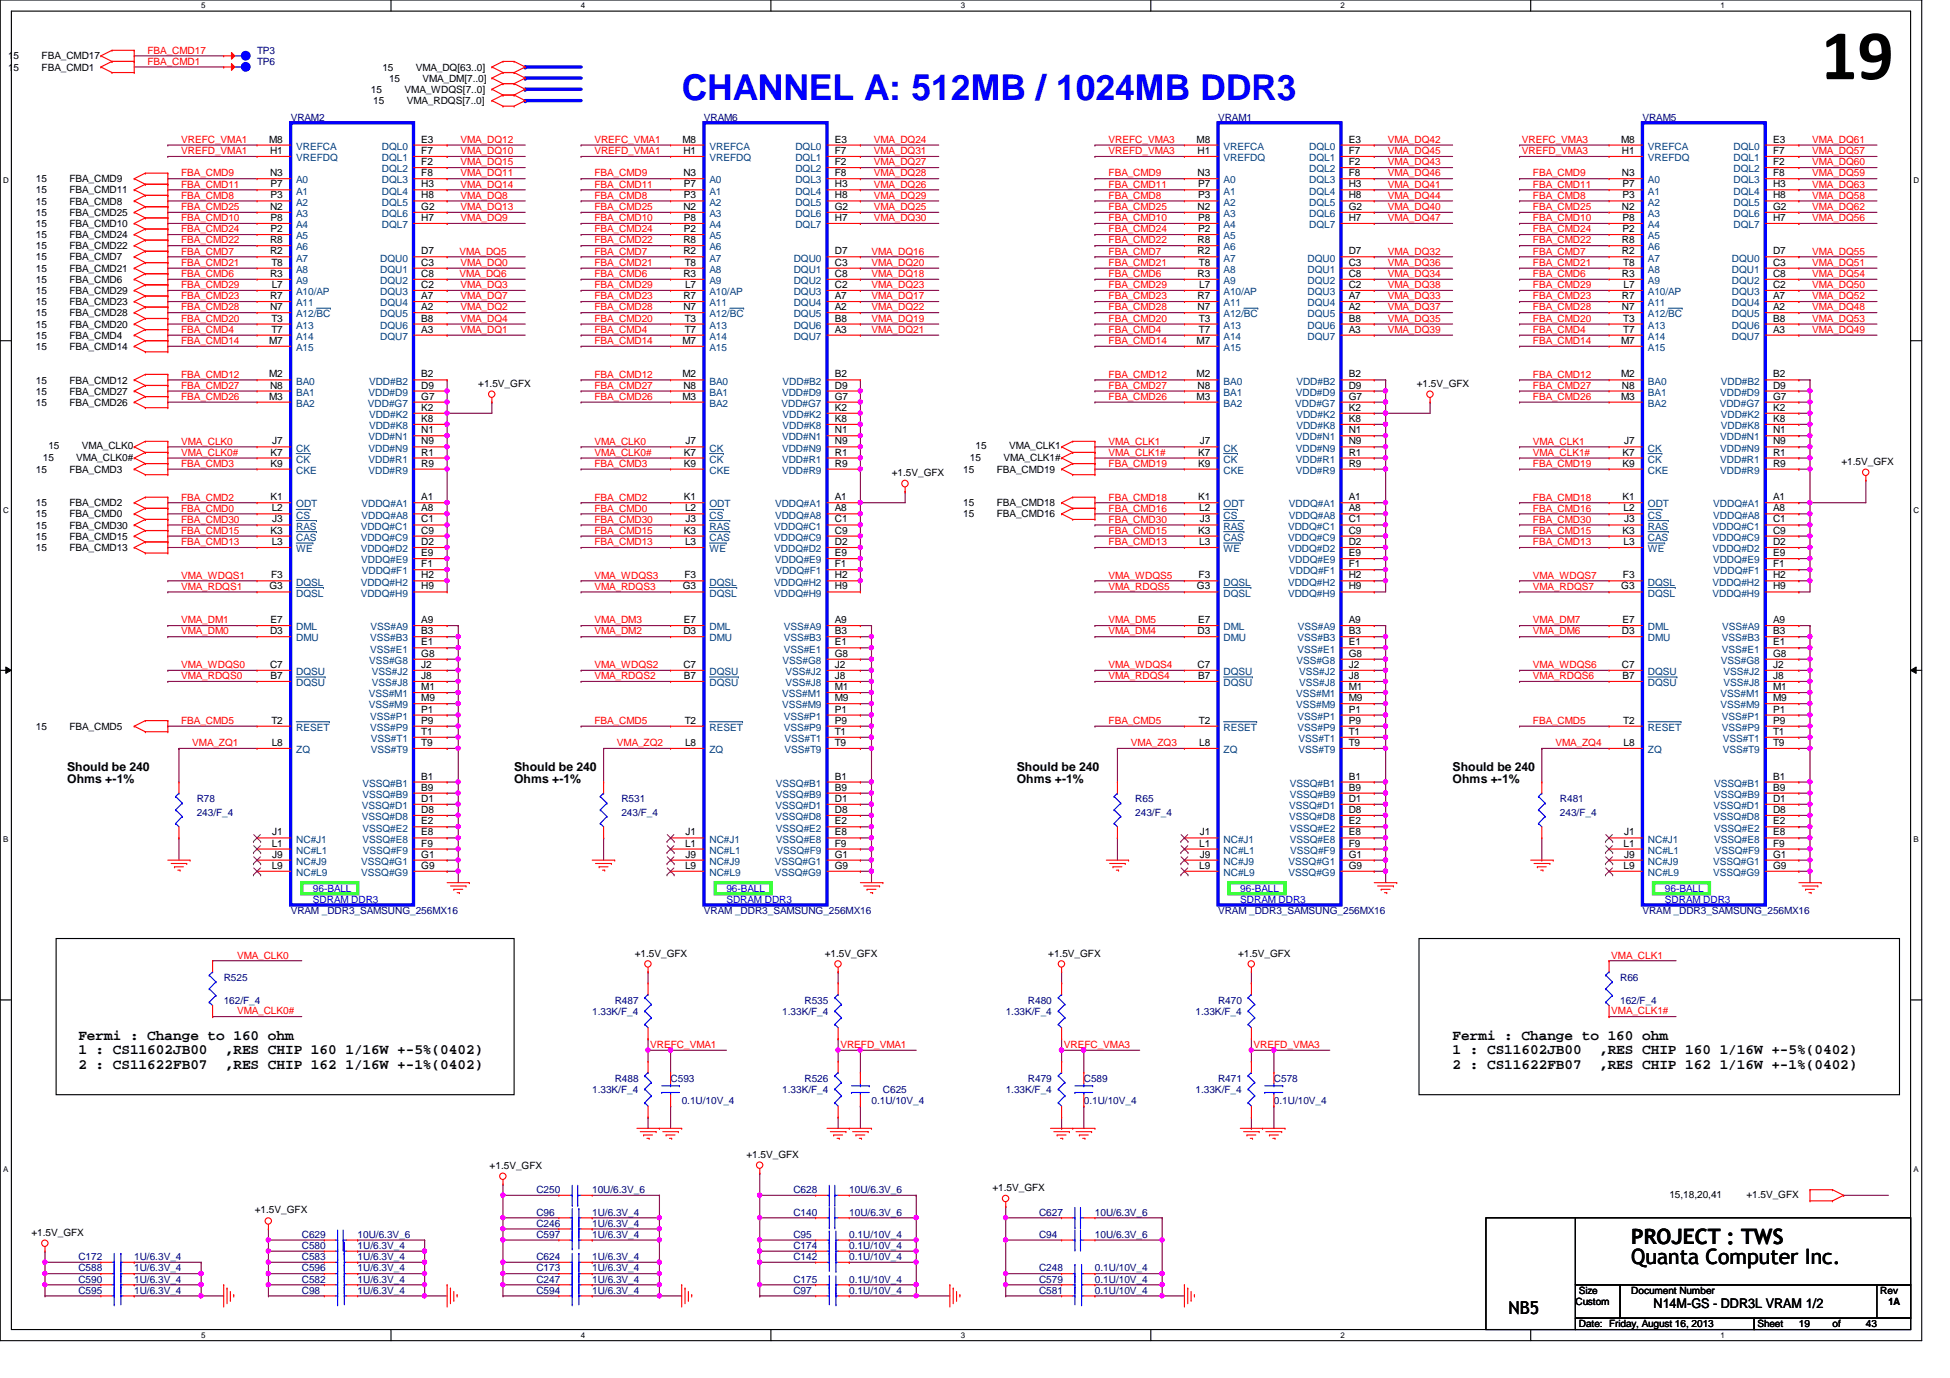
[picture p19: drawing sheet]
<svg xmlns="http://www.w3.org/2000/svg" width="297mm" height="210mm" viewBox="0 0 297 210" stroke-linecap="round" stroke-linejoin="round" font-family="sans-serif">
<defs><g id="words">
<text font-size="10.9" x="277.4" y="12.1">19</text>
<text font-size="5.4" fill="#00f" x="103.8" y="15.2">CHANNEL A: 512MB / 1024MB DDR3</text>
<g font-size="3.2">
<text x="248.5" y="189.5">PROJECT : TWS</text>
<text x="248.5" y="192.5">Quanta Computer Inc.</text>
</g>
<text font-size="2.7" x="229.8" y="200.1">NB5</text>
<g font-size="2.2">
<text x="11.9" y="158.4">Fermi : Change to 160 ohm</text>
<text x="11.9" y="160.6">1 : CS11602JB00</text>
<text x="34.2" y="160.6">,RES CHIP 160 1/16W +-5%(0402)</text>
<text x="221.3" y="158.4">Fermi : Change to 160 ohm</text>
<text x="221.3" y="160.6">1 : CS11602JB00</text>
<text x="243.6" y="160.6">,RES CHIP 160 1/16W +-5%(0402)</text>
<text x="11.9" y="162.8">2 : CS11622FB07</text>
<text x="34.2" y="162.8">,RES CHIP 162 1/16W +-1%(0402)</text>
<text x="221.3" y="162.8">2 : CS11622FB07</text>
<text x="243.6" y="162.8">,RES CHIP 162 1/16W +-1%(0402)</text>
</g>
<text font-size="2" x="251.9" y="199.3">N14M-GS - DDR3L VRAM 1/2</text>
<g font-size="1.9">
<text x="10.2" y="117.4">Should be 240</text>
<text x="10.2" y="119.3">Ohms +-1%</text>
<text x="78.3" y="117.4">Should be 240</text>
<text x="78.3" y="119.3">Ohms +-1%</text>
<text x="154.9" y="117.4">Should be 240</text>
<text x="154.9" y="119.3">Ohms +-1%</text>
<text x="221.3" y="117.4">Should be 240</text>
<text x="221.3" y="119.3">Ohms +-1%</text>
</g>
<g font-size="1.5">
<text x="1.2" y="9.1">15</text>
<text x="1.2" y="10.8">15</text>
<text x="6.3" y="9.1">FBA_CMD17</text>
<text x="6.3" y="10.8">FBA_CMD1</text>
<text x="58.2" y="10.8">15</text>
<text x="63.3" y="10.8">VMA_DQ[63..0]</text>
<text x="56.5" y="14.1">15</text>
<text x="56.9" y="15.9">15</text>
<text x="59.3" y="12.4">15</text>
<text x="61.6" y="14.1">VMA_WDQS[7..0]</text>
<text x="62" y="15.9">VMA_RDQS[7..0]</text>
<text x="64.3" y="12.4">VMA_DM[7..0]</text>
<text x="41" y="21.7">M8</text>
<text x="41.1" y="23.5">H1</text>
<text x="64.2" y="21.7">E3</text>
<text x="64.2" y="23.5">F7</text>
<text x="104" y="21.7">M8</text>
<text x="104.1" y="23.5">H1</text>
<text x="127.2" y="21.7">E3</text>
<text x="127.2" y="23.5">F7</text>
<text x="182.3" y="21.7">M8</text>
<text x="182.4" y="23.5">H1</text>
<text x="205.4" y="21.7">E3</text>
<text x="205.4" y="23.5">F7</text>
<text x="246.9" y="21.7">M8</text>
<text x="247.1" y="23.5">H1</text>
<text x="270.1" y="21.7">E3</text>
<text x="270.1" y="23.5">F7</text>
<text x="5.5" y="27.8">15</text>
<text x="5.5" y="29.5">15</text>
<text x="10.6" y="27.8">FBA_CMD9</text>
<text x="10.6" y="29.5">FBA_CMD11</text>
<text x="41.1" y="26.8">N3</text>
<text x="41.2" y="28.5">P7</text>
<text x="64.2" y="25.1">F2</text>
<text x="64.2" y="26.8">F8</text>
<text x="64.2" y="28.5">H3</text>
<text x="104.1" y="26.8">N3</text>
<text x="104.2" y="28.5">P7</text>
<text x="127.2" y="25.1">F2</text>
<text x="127.2" y="26.8">F8</text>
<text x="127.2" y="28.5">H3</text>
<text x="182.4" y="26.8">N3</text>
<text x="182.5" y="28.5">P7</text>
<text x="205.4" y="25.1">F2</text>
<text x="205.4" y="26.8">F8</text>
<text x="205.4" y="28.5">H3</text>
<text x="247.1" y="26.8">N3</text>
<text x="247.1" y="28.5">P7</text>
<text x="270.1" y="25.1">F2</text>
<text x="270.1" y="26.8">F8</text>
<text x="270.1" y="28.5">H3</text>
<text x="5.5" y="31.2">15</text>
<text x="5.5" y="34.6">15</text>
<text x="5.5" y="32.9">15</text>
<text x="10.6" y="31.2">FBA_CMD8</text>
<text x="10.6" y="34.6">FBA_CMD10</text>
<text x="10.6" y="32.9">FBA_CMD25</text>
<text x="41.1" y="32">N2</text>
<text x="41.2" y="30.2">P3</text>
<text x="41.2" y="33.7">P8</text>
<text x="41.2" y="35.3">P2</text>
<text x="64.2" y="30.2">H8</text>
<text x="64.2" y="32">G2</text>
<text x="64.2" y="33.7">H7</text>
<text x="104.1" y="32">N2</text>
<text x="104.2" y="30.2">P3</text>
<text x="104.2" y="33.7">P8</text>
<text x="104.2" y="35.3">P2</text>
<text x="127.2" y="30.2">H8</text>
<text x="127.2" y="32">G2</text>
<text x="127.2" y="33.7">H7</text>
<text x="182.4" y="32">N2</text>
<text x="182.5" y="30.2">P3</text>
<text x="182.5" y="33.7">P8</text>
<text x="182.5" y="35.3">P2</text>
<text x="205.4" y="30.2">H8</text>
<text x="205.4" y="32">G2</text>
<text x="205.4" y="33.7">H7</text>
<text x="247.1" y="32">N2</text>
<text x="247.1" y="30.2">P3</text>
<text x="247.1" y="33.7">P8</text>
<text x="247.1" y="35.3">P2</text>
<text x="270.1" y="30.2">H8</text>
<text x="270.1" y="32">G2</text>
<text x="270.1" y="33.7">H7</text>
<text x="5.5" y="39.7">15</text>
<text x="5.5" y="41.4">15</text>
<text x="5.5" y="38">15</text>
<text x="5.5" y="36.3">15</text>
<text x="10.6" y="39.7">FBA_CMD7</text>
<text x="10.6" y="41.4">FBA_CMD21</text>
<text x="10.6" y="38">FBA_CMD22</text>
<text x="10.6" y="36.3">FBA_CMD24</text>
<text x="41.1" y="37">R8</text>
<text x="41.1" y="38.7">R2</text>
<text x="41.4" y="40.5">T8</text>
<text x="64.2" y="40.5">C3</text>
<text x="64.2" y="38.7">D7</text>
<text x="104.1" y="37">R8</text>
<text x="104.1" y="38.7">R2</text>
<text x="104.3" y="40.5">T8</text>
<text x="127.2" y="40.5">C3</text>
<text x="127.2" y="38.7">D7</text>
<text x="182.4" y="37">R8</text>
<text x="182.4" y="38.7">R2</text>
<text x="182.6" y="40.5">T8</text>
<text x="205.4" y="40.5">C3</text>
<text x="205.4" y="38.7">D7</text>
<text x="247.1" y="37">R8</text>
<text x="247.1" y="38.7">R2</text>
<text x="247.3" y="40.5">T8</text>
<text x="270.1" y="40.5">C3</text>
<text x="270.1" y="38.7">D7</text>
<text x="5.5" y="43.1">15</text>
<text x="5.5" y="46.5">15</text>
<text x="5.5" y="44.8">15</text>
<text x="10.6" y="43.1">FBA_CMD6</text>
<text x="10.6" y="46.5">FBA_CMD23</text>
<text x="10.6" y="44.8">FBA_CMD29</text>
<text x="41.1" y="42.2">R3</text>
<text x="41.1" y="45.6">R7</text>
<text x="41.1" y="47.2">N7</text>
<text x="41.4" y="43.9">L7</text>
<text x="64.2" y="42.2">C8</text>
<text x="64.2" y="43.9">C2</text>
<text x="64.2" y="45.6">A7</text>
<text x="64.2" y="47.2">A2</text>
<text x="104.1" y="42.2">R3</text>
<text x="104.1" y="45.6">R7</text>
<text x="104.1" y="47.2">N7</text>
<text x="104.3" y="43.9">L7</text>
<text x="127.2" y="42.2">C8</text>
<text x="127.2" y="43.9">C2</text>
<text x="127.2" y="45.6">A7</text>
<text x="127.2" y="47.2">A2</text>
<text x="182.4" y="42.2">R3</text>
<text x="182.4" y="45.6">R7</text>
<text x="182.4" y="47.2">N7</text>
<text x="182.7" y="43.9">L7</text>
<text x="205.4" y="42.2">C8</text>
<text x="205.4" y="43.9">C2</text>
<text x="205.4" y="45.6">A7</text>
<text x="205.4" y="47.2">A2</text>
<text x="247.1" y="42.2">R3</text>
<text x="247.1" y="45.6">R7</text>
<text x="247.1" y="47.2">N7</text>
<text x="247.3" y="43.9">L7</text>
<text x="270.1" y="42.2">C8</text>
<text x="270.1" y="43.9">C2</text>
<text x="270.1" y="45.6">A7</text>
<text x="270.1" y="47.2">A2</text>
<text x="5.5" y="51.6">15</text>
<text x="5.5" y="53.3">15</text>
<text x="5.5" y="49.9">15</text>
<text x="5.5" y="48.2">15</text>
<text x="10.6" y="51.6">FBA_CMD4</text>
<text x="10.6" y="53.3">FBA_CMD14</text>
<text x="10.6" y="49.9">FBA_CMD20</text>
<text x="10.6" y="48.2">FBA_CMD28</text>
<text x="41" y="52.4">M7</text>
<text x="41.4" y="49">T3</text>
<text x="41.4" y="50.7">T7</text>
<text x="64.2" y="49">B8</text>
<text x="64.2" y="50.7">A3</text>
<text x="104" y="52.4">M7</text>
<text x="104.3" y="49">T3</text>
<text x="104.3" y="50.7">T7</text>
<text x="127.2" y="49">B8</text>
<text x="127.2" y="50.7">A3</text>
<text x="182.3" y="52.4">M7</text>
<text x="182.6" y="49">T3</text>
<text x="182.6" y="50.7">T7</text>
<text x="205.4" y="49">B8</text>
<text x="205.4" y="50.7">A3</text>
<text x="246.9" y="52.4">M7</text>
<text x="247.3" y="49">T3</text>
<text x="247.3" y="50.7">T7</text>
<text x="270.1" y="49">B8</text>
<text x="270.1" y="50.7">A3</text>
<text x="5.5" y="58.4">15</text>
<text x="10.6" y="58.4">FBA_CMD12</text>
<text x="41" y="57.5">M2</text>
<text x="41.1" y="59.2">N8</text>
<text x="64.2" y="57.5">B2</text>
<text x="64.2" y="59.2">D9</text>
<text x="72.9" y="58.9">+1.5V_GFX</text>
<text x="104" y="57.5">M2</text>
<text x="104.1" y="59.2">N8</text>
<text x="127.2" y="57.5">B2</text>
<text x="127.2" y="59.2">D9</text>
<text x="182.3" y="57.5">M2</text>
<text x="182.4" y="59.2">N8</text>
<text x="205.4" y="57.5">B2</text>
<text x="205.4" y="59.2">D9</text>
<text x="215.8" y="58.9">+1.5V_GFX</text>
<text x="246.9" y="57.5">M2</text>
<text x="247.1" y="59.2">N8</text>
<text x="270.1" y="57.5">B2</text>
<text x="270.1" y="59.2">D9</text>
<text x="5.5" y="61.8">15</text>
<text x="5.5" y="60.1">15</text>
<text x="10.6" y="61.8">FBA_CMD26</text>
<text x="10.6" y="60.1">FBA_CMD27</text>
<text x="41" y="60.9">M3</text>
<text x="64.2" y="60.9">G7</text>
<text x="64.2" y="62.6">K2</text>
<text x="64.2" y="64.3">K8</text>
<text x="64.2" y="66">N1</text>
<text x="104" y="60.9">M3</text>
<text x="127.2" y="60.9">G7</text>
<text x="127.2" y="62.6">K2</text>
<text x="127.2" y="64.3">K8</text>
<text x="127.2" y="66">N1</text>
<text x="182.3" y="60.9">M3</text>
<text x="205.4" y="60.9">G7</text>
<text x="205.4" y="62.6">K2</text>
<text x="205.4" y="64.3">K8</text>
<text x="205.4" y="66">N1</text>
<text x="246.9" y="60.9">M3</text>
<text x="270.1" y="60.9">G7</text>
<text x="270.1" y="62.6">K2</text>
<text x="270.1" y="64.3">K8</text>
<text x="270.1" y="66">N1</text>
<text x="6.5" y="70.1">15</text>
<text x="7.4" y="68.5">15</text>
<text x="11.6" y="70.1">VMA_CLK0#</text>
<text x="12.4" y="68.5">VMA_CLK0</text>
<text x="41.2" y="71.1">K9</text>
<text x="41.2" y="69.4">K7</text>
<text x="41.5" y="67.7">J7</text>
<text x="64.2" y="67.7">N9</text>
<text x="64.2" y="69.4">R1</text>
<text x="64.2" y="71.1">R9</text>
<text x="104.2" y="71.1">K9</text>
<text x="104.2" y="69.4">K7</text>
<text x="104.4" y="67.7">J7</text>
<text x="127.2" y="67.7">N9</text>
<text x="127.2" y="69.4">R1</text>
<text x="127.2" y="71.1">R9</text>
<text x="147.7" y="70.1">15</text>
<text x="148.6" y="68.5">15</text>
<text x="152.9" y="70.1">VMA_CLK1#</text>
<text x="153.7" y="68.5">VMA_CLK1</text>
<text x="182.5" y="71.1">K9</text>
<text x="182.5" y="69.4">K7</text>
<text x="182.7" y="67.7">J7</text>
<text x="205.4" y="67.7">N9</text>
<text x="205.4" y="69.4">R1</text>
<text x="205.4" y="71.1">R9</text>
<text x="247.1" y="71.1">K9</text>
<text x="247.1" y="69.4">K7</text>
<text x="247.4" y="67.7">J7</text>
<text x="270.1" y="67.7">N9</text>
<text x="270.1" y="69.4">R1</text>
<text x="270.1" y="71.1">R9</text>
<text x="280.5" y="70.8">+1.5V_GFX</text>
<text x="5.5" y="77.1">15</text>
<text x="5.5" y="72">15</text>
<text x="10.6" y="77.1">FBA_CMD2</text>
<text x="10.6" y="72">FBA_CMD3</text>
<text x="41.2" y="76.2">K1</text>
<text x="41.4" y="77.9">L2</text>
<text x="64.2" y="76.2">A1</text>
<text x="64.2" y="77.9">A8</text>
<text x="104.2" y="76.2">K1</text>
<text x="104.3" y="77.9">L2</text>
<text x="127.2" y="76.2">A1</text>
<text x="127.2" y="77.9">A8</text>
<text x="135.8" y="72.5">+1.5V_GFX</text>
<text x="146.7" y="77.1">15</text>
<text x="146.7" y="72">15</text>
<text x="151.8" y="77.1">FBA_CMD18</text>
<text x="151.8" y="72">FBA_CMD19</text>
<text x="182.5" y="76.2">K1</text>
<text x="182.7" y="77.9">L2</text>
<text x="205.4" y="76.2">A1</text>
<text x="205.4" y="77.9">A8</text>
<text x="247.1" y="76.2">K1</text>
<text x="247.3" y="77.9">L2</text>
<text x="270.1" y="76.2">A1</text>
<text x="270.1" y="77.9">A8</text>
<text x="5.5" y="78.8">15</text>
<text x="5.5" y="83.9">15</text>
<text x="5.5" y="82.2">15</text>
<text x="5.5" y="80.5">15</text>
<text x="10.6" y="78.8">FBA_CMD0</text>
<text x="10.6" y="83.9">FBA_CMD13</text>
<text x="10.6" y="82.2">FBA_CMD15</text>
<text x="10.6" y="80.5">FBA_CMD30</text>
<text x="41.2" y="81.3">K3</text>
<text x="41.4" y="83">L3</text>
<text x="41.5" y="79.6">J3</text>
<text x="64.2" y="79.6">C1</text>
<text x="64.2" y="81.3">C9</text>
<text x="64.2" y="83">D2</text>
<text x="104.2" y="81.3">K3</text>
<text x="104.3" y="83">L3</text>
<text x="104.4" y="79.6">J3</text>
<text x="127.2" y="79.6">C1</text>
<text x="127.2" y="81.3">C9</text>
<text x="127.2" y="83">D2</text>
<text x="146.7" y="78.8">15</text>
<text x="151.8" y="78.8">FBA_CMD16</text>
<text x="182.5" y="81.3">K3</text>
<text x="182.7" y="83">L3</text>
<text x="182.7" y="79.6">J3</text>
<text x="205.4" y="79.6">C1</text>
<text x="205.4" y="81.3">C9</text>
<text x="205.4" y="83">D2</text>
<text x="247.1" y="81.3">K3</text>
<text x="247.3" y="83">L3</text>
<text x="247.4" y="79.6">J3</text>
<text x="270.1" y="79.6">C1</text>
<text x="270.1" y="81.3">C9</text>
<text x="270.1" y="83">D2</text>
<text x="41.1" y="89.8">G3</text>
<text x="41.3" y="88.1">F3</text>
<text x="64.2" y="84.7">E9</text>
<text x="64.2" y="86.4">F1</text>
<text x="64.2" y="88.1">H2</text>
<text x="64.2" y="89.8">H9</text>
<text x="104" y="89.8">G3</text>
<text x="104.3" y="88.1">F3</text>
<text x="127.2" y="84.7">E9</text>
<text x="127.2" y="86.4">F1</text>
<text x="127.2" y="88.1">H2</text>
<text x="127.2" y="89.8">H9</text>
<text x="182.3" y="89.8">G3</text>
<text x="182.6" y="88.1">F3</text>
<text x="205.4" y="84.7">E9</text>
<text x="205.4" y="86.4">F1</text>
<text x="205.4" y="88.1">H2</text>
<text x="205.4" y="89.8">H9</text>
<text x="247" y="89.8">G3</text>
<text x="247.2" y="88.1">F3</text>
<text x="270.1" y="84.7">E9</text>
<text x="270.1" y="86.4">F1</text>
<text x="270.1" y="88.1">H2</text>
<text x="270.1" y="89.8">H9</text>
<text x="41.2" y="94.9">E7</text>
<text x="64.2" y="94.9">A9</text>
<text x="104.2" y="94.9">E7</text>
<text x="127.2" y="94.9">A9</text>
<text x="182.5" y="94.9">E7</text>
<text x="205.4" y="94.9">A9</text>
<text x="247.1" y="94.9">E7</text>
<text x="270.1" y="94.9">A9</text>
<text x="41.1" y="96.6">D3</text>
<text x="41.1" y="101.7">C7</text>
<text x="64.2" y="98.3">E1</text>
<text x="64.2" y="96.6">B3</text>
<text x="64.2" y="100">G8</text>
<text x="64.2" y="101.7">J2</text>
<text x="104.1" y="96.6">D3</text>
<text x="104.1" y="101.7">C7</text>
<text x="127.2" y="98.3">E1</text>
<text x="127.2" y="96.6">B3</text>
<text x="127.2" y="100">G8</text>
<text x="127.2" y="101.7">J2</text>
<text x="182.4" y="96.6">D3</text>
<text x="182.4" y="101.7">C7</text>
<text x="205.4" y="98.3">E1</text>
<text x="205.4" y="96.6">B3</text>
<text x="205.4" y="100">G8</text>
<text x="205.4" y="101.7">J2</text>
<text x="247.1" y="96.6">D3</text>
<text x="247.1" y="101.7">C7</text>
<text x="270.1" y="98.3">E1</text>
<text x="270.1" y="96.6">B3</text>
<text x="270.1" y="100">G8</text>
<text x="270.1" y="101.7">J2</text>
<text x="41.2" y="103.4">B7</text>
<text x="64.2" y="103.4">J8</text>
<text x="64.2" y="105.1">M1</text>
<text x="64.2" y="106.8">M9</text>
<text x="104.2" y="103.4">B7</text>
<text x="127.2" y="103.4">J8</text>
<text x="127.2" y="105.1">M1</text>
<text x="127.2" y="106.8">M9</text>
<text x="182.5" y="103.4">B7</text>
<text x="205.4" y="103.4">J8</text>
<text x="205.4" y="105.1">M1</text>
<text x="205.4" y="106.8">M9</text>
<text x="247.1" y="103.4">B7</text>
<text x="270.1" y="103.4">J8</text>
<text x="270.1" y="105.1">M1</text>
<text x="270.1" y="106.8">M9</text>
<text x="5.5" y="111.2">15</text>
<text x="10.6" y="111.2">FBA_CMD5</text>
<text x="41.4" y="110.2">T2</text>
<text x="41.4" y="113.6">L8</text>
<text x="64.2" y="108.5">P1</text>
<text x="64.2" y="110.2">P9</text>
<text x="64.2" y="111.9">T1</text>
<text x="64.2" y="113.6">T9</text>
<text x="104.3" y="110.2">T2</text>
<text x="104.3" y="113.6">L8</text>
<text x="127.2" y="108.5">P1</text>
<text x="127.2" y="110.2">P9</text>
<text x="127.2" y="111.9">T1</text>
<text x="127.2" y="113.6">T9</text>
<text x="182.6" y="110.2">T2</text>
<text x="182.7" y="113.6">L8</text>
<text x="205.4" y="108.5">P1</text>
<text x="205.4" y="110.2">P9</text>
<text x="205.4" y="111.9">T1</text>
<text x="205.4" y="113.6">T9</text>
<text x="247.3" y="110.2">T2</text>
<text x="247.3" y="113.6">L8</text>
<text x="270.1" y="108.5">P1</text>
<text x="270.1" y="110.2">P9</text>
<text x="270.1" y="111.9">T1</text>
<text x="270.1" y="113.6">T9</text>
<text x="64.2" y="118.7">B1</text>
<text x="127.2" y="118.7">B1</text>
<text x="205.4" y="118.7">B1</text>
<text x="270.1" y="118.7">B1</text>
<text x="64.2" y="122.1">D1</text>
<text x="64.2" y="120.4">B9</text>
<text x="64.2" y="123.8">D8</text>
<text x="64.2" y="125.6">E2</text>
<text x="127.2" y="122.1">D1</text>
<text x="127.2" y="120.4">B9</text>
<text x="127.2" y="123.8">D8</text>
<text x="127.2" y="125.6">E2</text>
<text x="205.4" y="122.1">D1</text>
<text x="205.4" y="120.4">B9</text>
<text x="205.4" y="123.8">D8</text>
<text x="205.4" y="125.6">E2</text>
<text x="270.1" y="122.1">D1</text>
<text x="270.1" y="120.4">B9</text>
<text x="270.1" y="123.8">D8</text>
<text x="270.1" y="125.6">E2</text>
<text x="41.4" y="128.9">L1</text>
<text x="41.5" y="127.3">J1</text>
<text x="41.5" y="130.6">J9</text>
<text x="64.2" y="127.3">E8</text>
<text x="64.2" y="128.9">F9</text>
<text x="64.2" y="130.6">G1</text>
<text x="104.3" y="128.9">L1</text>
<text x="104.4" y="127.3">J1</text>
<text x="104.4" y="130.6">J9</text>
<text x="127.2" y="127.3">E8</text>
<text x="127.2" y="128.9">F9</text>
<text x="127.2" y="130.6">G1</text>
<text x="182.7" y="128.9">L1</text>
<text x="182.7" y="127.3">J1</text>
<text x="182.7" y="130.6">J9</text>
<text x="205.4" y="127.3">E8</text>
<text x="205.4" y="128.9">F9</text>
<text x="205.4" y="130.6">G1</text>
<text x="247.3" y="128.9">L1</text>
<text x="247.4" y="127.3">J1</text>
<text x="247.4" y="130.6">J9</text>
<text x="270.1" y="127.3">E8</text>
<text x="270.1" y="128.9">F9</text>
<text x="270.1" y="130.6">G1</text>
<text x="41.4" y="132.3">L9</text>
<text x="64.2" y="132.3">G9</text>
<text x="104.3" y="132.3">L9</text>
<text x="127.2" y="132.3">G9</text>
<text x="182.7" y="132.3">L9</text>
<text x="205.4" y="132.3">G9</text>
<text x="247.3" y="132.3">L9</text>
<text x="270.1" y="132.3">G9</text>
<text x="96.7" y="145.7">+1.5V_GFX</text>
<text x="125.6" y="145.7">+1.5V_GFX</text>
<text x="159.7" y="145.7">+1.5V_GFX</text>
<text x="188.6" y="145.7">+1.5V_GFX</text>
<text x="74.6" y="178.1">+1.5V_GFX</text>
<text x="113.7" y="176.3">+1.5V_GFX</text>
<text x="38.8" y="184.8">+1.5V_GFX</text>
<text x="151.2" y="181.4">+1.5V_GFX</text>
<text x="254.3" y="182.5">15,18,20,41</text>
<text x="266" y="182.5">+1.5V_GFX</text>
<text x="4.8" y="188.3">+1.5V_GFX</text>
<text x="240.5" y="197.1">Size</text>
<text x="248.5" y="197.1">Document Number</text>
<text x="286.4" y="197.1">Rev</text>
<text x="240" y="198.8">Custom</text>
<text x="240.5" y="202.2">Date: Friday, August 16, 2013</text>
<text x="267.7" y="202.2">Sheet</text>
<text x="274" y="202.2">19</text>
<text x="279.1" y="202.2">of</text>
<text x="284.2" y="202.2">43</text>
<text x="287.7" y="198.8">1A</text>
</g>
<g font-size="1.5" fill="#f00">
<text x="22.5" y="8.2">FBA_CMD17</text>
<text x="22.5" y="9.9">FBA_CMD1</text>
<text x="27.6" y="21.8">VREFC_VMA1</text>
<text x="27.6" y="23.5">VREFD_VMA1</text>
<text x="70.1" y="21.8">VMA_DQ12</text>
<text x="70.1" y="23.5">VMA_DQ10</text>
<text x="90.5" y="21.8">VREFC_VMA1</text>
<text x="90.5" y="23.5">VREFD_VMA1</text>
<text x="133.1" y="23.5">VMA_DQ31</text>
<text x="133.1" y="21.8">VMA_DQ24</text>
<text x="168.9" y="21.8">VREFC_VMA3</text>
<text x="168.9" y="23.5">VREFD_VMA3</text>
<text x="211.4" y="23.5">VMA_DQ45</text>
<text x="211.4" y="21.8">VMA_DQ42</text>
<text x="231.8" y="21.8">VREFC_VMA3</text>
<text x="231.8" y="23.5">VREFD_VMA3</text>
<text x="276.1" y="21.8">VMA_DQ61</text>
<text x="276.1" y="23.5">VMA_DQ57</text>
<text x="27.6" y="26.9">FBA_CMD9</text>
<text x="27.6" y="28.6">FBA_CMD11</text>
<text x="70.1" y="28.6">VMA_DQ14</text>
<text x="70.1" y="26.9">VMA_DQ11</text>
<text x="70.1" y="25.2">VMA_DQ15</text>
<text x="90.5" y="26.9">FBA_CMD9</text>
<text x="90.5" y="28.6">FBA_CMD11</text>
<text x="133.1" y="25.2">VMA_DQ27</text>
<text x="133.1" y="26.9">VMA_DQ28</text>
<text x="133.1" y="28.6">VMA_DQ26</text>
<text x="168.9" y="26.9">FBA_CMD9</text>
<text x="168.9" y="28.6">FBA_CMD11</text>
<text x="211.4" y="25.2">VMA_DQ43</text>
<text x="211.4" y="28.6">VMA_DQ41</text>
<text x="211.4" y="26.9">VMA_DQ46</text>
<text x="233.5" y="26.9">FBA_CMD9</text>
<text x="233.5" y="28.6">FBA_CMD11</text>
<text x="276.1" y="26.9">VMA_DQ59</text>
<text x="276.1" y="25.2">VMA_DQ60</text>
<text x="276.1" y="28.6">VMA_DQ63</text>
<text x="27.6" y="33.7">FBA_CMD10</text>
<text x="27.6" y="30.3">FBA_CMD8</text>
<text x="27.6" y="32">FBA_CMD25</text>
<text x="27.6" y="35.4">FBA_CMD24</text>
<text x="70.1" y="32">VMA_DQ13</text>
<text x="70.1" y="30.3">VMA_DQ8</text>
<text x="70.1" y="33.7">VMA_DQ9</text>
<text x="90.5" y="33.7">FBA_CMD10</text>
<text x="90.5" y="30.3">FBA_CMD8</text>
<text x="90.5" y="32">FBA_CMD25</text>
<text x="90.5" y="35.4">FBA_CMD24</text>
<text x="133.1" y="33.7">VMA_DQ30</text>
<text x="133.1" y="32">VMA_DQ25</text>
<text x="133.1" y="30.3">VMA_DQ29</text>
<text x="168.9" y="33.7">FBA_CMD10</text>
<text x="168.9" y="30.3">FBA_CMD8</text>
<text x="168.9" y="32">FBA_CMD25</text>
<text x="168.9" y="35.4">FBA_CMD24</text>
<text x="211.4" y="33.7">VMA_DQ47</text>
<text x="211.4" y="32">VMA_DQ40</text>
<text x="211.4" y="30.3">VMA_DQ44</text>
<text x="233.5" y="33.7">FBA_CMD10</text>
<text x="233.5" y="30.3">FBA_CMD8</text>
<text x="233.5" y="32">FBA_CMD25</text>
<text x="233.5" y="35.4">FBA_CMD24</text>
<text x="276.1" y="32">VMA_DQ62</text>
<text x="276.1" y="33.7">VMA_DQ56</text>
<text x="276.1" y="30.3">VMA_DQ58</text>
<text x="27.6" y="37.1">FBA_CMD22</text>
<text x="27.6" y="40.5">FBA_CMD21</text>
<text x="27.6" y="38.8">FBA_CMD7</text>
<text x="70" y="38.8">VMA_DQ5</text>
<text x="70.1" y="40.5">VMA_DQ0</text>
<text x="90.5" y="37.1">FBA_CMD22</text>
<text x="90.5" y="40.5">FBA_CMD21</text>
<text x="90.5" y="38.8">FBA_CMD7</text>
<text x="132.8" y="38.8">VMA_DQ16</text>
<text x="132.8" y="40.5">VMA_DQ20</text>
<text x="168.9" y="37.1">FBA_CMD22</text>
<text x="168.9" y="40.5">FBA_CMD21</text>
<text x="168.9" y="38.8">FBA_CMD7</text>
<text x="211.4" y="40.5">VMA_DQ36</text>
<text x="211.4" y="38.8">VMA_DQ32</text>
<text x="233.5" y="37.1">FBA_CMD22</text>
<text x="233.5" y="40.5">FBA_CMD21</text>
<text x="233.5" y="38.8">FBA_CMD7</text>
<text x="276.1" y="38.8">VMA_DQ55</text>
<text x="276.1" y="40.5">VMA_DQ51</text>
<text x="27.6" y="43.9">FBA_CMD29</text>
<text x="27.6" y="42.2">FBA_CMD6</text>
<text x="27.6" y="45.6">FBA_CMD23</text>
<text x="27.6" y="47.3">FBA_CMD28</text>
<text x="70" y="42.2">VMA_DQ6</text>
<text x="70.1" y="45.6">VMA_DQ7</text>
<text x="70.1" y="47.3">VMA_DQ2</text>
<text x="70.1" y="43.9">VMA_DQ3</text>
<text x="90.5" y="43.9">FBA_CMD29</text>
<text x="90.5" y="42.2">FBA_CMD6</text>
<text x="90.5" y="45.6">FBA_CMD23</text>
<text x="90.5" y="47.3">FBA_CMD28</text>
<text x="132.8" y="45.6">VMA_DQ17</text>
<text x="132.8" y="42.2">VMA_DQ18</text>
<text x="132.8" y="43.9">VMA_DQ23</text>
<text x="132.8" y="47.3">VMA_DQ22</text>
<text x="168.9" y="43.9">FBA_CMD29</text>
<text x="168.9" y="42.2">FBA_CMD6</text>
<text x="168.9" y="45.6">FBA_CMD23</text>
<text x="168.9" y="47.3">FBA_CMD28</text>
<text x="211.4" y="47.3">VMA_DQ37</text>
<text x="211.4" y="43.9">VMA_DQ38</text>
<text x="211.4" y="45.6">VMA_DQ33</text>
<text x="211.4" y="42.2">VMA_DQ34</text>
<text x="233.5" y="43.9">FBA_CMD29</text>
<text x="233.5" y="42.2">FBA_CMD6</text>
<text x="233.5" y="45.6">FBA_CMD23</text>
<text x="233.5" y="47.3">FBA_CMD28</text>
<text x="276.1" y="42.2">VMA_DQ54</text>
<text x="276.1" y="47.3">VMA_DQ48</text>
<text x="276.1" y="45.6">VMA_DQ52</text>
<text x="276.1" y="43.9">VMA_DQ50</text>
<text x="27.6" y="52.4">FBA_CMD14</text>
<text x="27.6" y="50.7">FBA_CMD4</text>
<text x="27.6" y="49">FBA_CMD20</text>
<text x="70.1" y="49">VMA_DQ4</text>
<text x="70.1" y="50.7">VMA_DQ1</text>
<text x="90.5" y="52.4">FBA_CMD14</text>
<text x="90.5" y="50.7">FBA_CMD4</text>
<text x="90.5" y="49">FBA_CMD20</text>
<text x="132.8" y="50.7">VMA_DQ21</text>
<text x="132.8" y="49">VMA_DQ19</text>
<text x="168.9" y="52.4">FBA_CMD14</text>
<text x="168.9" y="50.7">FBA_CMD4</text>
<text x="168.9" y="49">FBA_CMD20</text>
<text x="211.4" y="49">VMA_DQ35</text>
<text x="211.4" y="50.7">VMA_DQ39</text>
<text x="233.5" y="52.4">FBA_CMD14</text>
<text x="233.5" y="50.7">FBA_CMD4</text>
<text x="233.5" y="49">FBA_CMD20</text>
<text x="276.1" y="50.7">VMA_DQ49</text>
<text x="276.1" y="49">VMA_DQ53</text>
<text x="27.6" y="57.5">FBA_CMD12</text>
<text x="27.6" y="59.2">FBA_CMD27</text>
<text x="90.5" y="57.5">FBA_CMD12</text>
<text x="90.5" y="59.2">FBA_CMD27</text>
<text x="168.9" y="57.5">FBA_CMD12</text>
<text x="168.9" y="59.2">FBA_CMD27</text>
<text x="233.5" y="57.5">FBA_CMD12</text>
<text x="233.5" y="59.2">FBA_CMD27</text>
<text x="27.6" y="60.9">FBA_CMD26</text>
<text x="90.5" y="60.9">FBA_CMD26</text>
<text x="168.9" y="60.9">FBA_CMD26</text>
<text x="233.5" y="60.9">FBA_CMD26</text>
<text x="27.6" y="71.1">FBA_CMD3</text>
<text x="27.6" y="67.7">VMA_CLK0</text>
<text x="27.6" y="69.4">VMA_CLK0#</text>
<text x="90.5" y="71.1">FBA_CMD3</text>
<text x="90.5" y="67.7">VMA_CLK0</text>
<text x="90.5" y="69.4">VMA_CLK0#</text>
<text x="168.9" y="71.1">FBA_CMD19</text>
<text x="168.9" y="67.7">VMA_CLK1</text>
<text x="168.9" y="69.4">VMA_CLK1#</text>
<text x="233.5" y="71.1">FBA_CMD19</text>
<text x="233.5" y="67.7">VMA_CLK1</text>
<text x="233.5" y="69.4">VMA_CLK1#</text>
<text x="27.6" y="77.9">FBA_CMD0</text>
<text x="27.6" y="76.2">FBA_CMD2</text>
<text x="90.5" y="77.9">FBA_CMD0</text>
<text x="90.5" y="76.2">FBA_CMD2</text>
<text x="168.9" y="77.9">FBA_CMD16</text>
<text x="168.9" y="76.2">FBA_CMD18</text>
<text x="233.5" y="77.9">FBA_CMD16</text>
<text x="233.5" y="76.2">FBA_CMD18</text>
<text x="27.6" y="83.1">FBA_CMD13</text>
<text x="27.6" y="79.6">FBA_CMD30</text>
<text x="27.6" y="81.3">FBA_CMD15</text>
<text x="90.5" y="83.1">FBA_CMD13</text>
<text x="90.5" y="79.6">FBA_CMD30</text>
<text x="90.5" y="81.3">FBA_CMD15</text>
<text x="168.9" y="83.1">FBA_CMD13</text>
<text x="168.9" y="79.6">FBA_CMD30</text>
<text x="168.9" y="81.3">FBA_CMD15</text>
<text x="233.5" y="83.1">FBA_CMD13</text>
<text x="233.5" y="79.6">FBA_CMD30</text>
<text x="233.5" y="81.3">FBA_CMD15</text>
<text x="27.6" y="89.8">VMA_RDQS1</text>
<text x="27.6" y="88.1">VMA_WDQS1</text>
<text x="90.5" y="88.1">VMA_WDQS3</text>
<text x="90.5" y="89.8">VMA_RDQS3</text>
<text x="168.9" y="89.8">VMA_RDQS5</text>
<text x="168.9" y="88.1">VMA_WDQS5</text>
<text x="233.5" y="89.8">VMA_RDQS7</text>
<text x="233.5" y="88.1">VMA_WDQS7</text>
<text x="27.6" y="95">VMA_DM1</text>
<text x="90.5" y="95">VMA_DM3</text>
<text x="168.9" y="95">VMA_DM5</text>
<text x="233.5" y="95">VMA_DM7</text>
<text x="27.6" y="101.8">VMA_WDQS0</text>
<text x="27.6" y="96.6">VMA_DM0</text>
<text x="90.5" y="96.6">VMA_DM2</text>
<text x="90.5" y="101.8">VMA_WDQS2</text>
<text x="168.9" y="101.8">VMA_WDQS4</text>
<text x="168.9" y="96.6">VMA_DM4</text>
<text x="233.5" y="101.8">VMA_WDQS6</text>
<text x="233.5" y="96.6">VMA_DM6</text>
<text x="27.6" y="103.5">VMA_RDQS0</text>
<text x="90.5" y="103.5">VMA_RDQS2</text>
<text x="168.9" y="103.5">VMA_RDQS4</text>
<text x="233.5" y="103.5">VMA_RDQS6</text>
<text x="27.6" y="110.3">FBA_CMD5</text>
<text x="29.3" y="113.7">VMA_ZQ1</text>
<text x="90.5" y="110.3">FBA_CMD5</text>
<text x="94" y="113.7">VMA_ZQ2</text>
<text x="168.9" y="110.3">FBA_CMD5</text>
<text x="172.3" y="113.7">VMA_ZQ3</text>
<text x="233.5" y="110.3">FBA_CMD5</text>
<text x="236.9" y="113.7">VMA_ZQ4</text>
<text x="36.1" y="146">VMA_CLK0</text>
<text x="245.4" y="146">VMA_CLK1</text>
<text x="36.1" y="154.5">VMA_CLK0#</text>
<text x="245.4" y="154.5">VMA_CLK1#</text>
<text x="99.1" y="159.6">VREFC_VMA1</text>
<text x="128" y="159.6">VREFD_VMA1</text>
<text x="162" y="159.6">VREFC_VMA3</text>
<text x="191" y="159.6">VREFD_VMA3</text>
</g>
<g font-size="1.5" fill="#000080">
<text x="39.2" y="9.9">TP6</text>
<text x="39.2" y="8.2">TP3</text>
<text x="44.3" y="18.4">VRAM2</text>
<text x="107.2" y="18.4">VRAM6</text>
<text x="185.5" y="18.4">VRAM1</text>
<text x="250.2" y="18.4">VRAM5</text>
<text x="30" y="122.2">R78</text>
<text x="30" y="124.2">243/F_4</text>
<text x="94.7" y="122.2">R531</text>
<text x="94.7" y="124.2">243/F_4</text>
<text x="172.9" y="122.2">R65</text>
<text x="172.9" y="124.2">243/F_4</text>
<text x="237.6" y="122.2">R481</text>
<text x="237.6" y="124.2">243/F_4</text>
<text x="44.3" y="139.2">VRAM _DDR3_SAMSUNG_256MX16</text>
<text x="107.2" y="139.2">VRAM _DDR3_SAMSUNG_256MX16</text>
<text x="185.5" y="139.2">VRAM _DDR3_SAMSUNG_256MX16</text>
<text x="250.2" y="139.2">VRAM _DDR3_SAMSUNG_256MX16</text>
<text x="34.1" y="149.4">R525</text>
<text x="246.8" y="149.4">R66</text>
<text x="34.1" y="152.9">162/F_4</text>
<text x="90.2" y="154.6">1.33K/F_4</text>
<text x="93.6" y="152.9">R487</text>
<text x="119.2" y="154.6">1.33K/F_4</text>
<text x="122.6" y="152.9">R535</text>
<text x="153.2" y="154.6">1.33K/F_4</text>
<text x="156.6" y="152.9">R480</text>
<text x="182.1" y="154.6">1.33K/F_4</text>
<text x="185.5" y="152.9">R470</text>
<text x="246.8" y="152.9">162/F_4</text>
<text x="90.2" y="166.5">1.33K/F_4</text>
<text x="93.6" y="164.8">R488</text>
<text x="102.1" y="164.8">C593</text>
<text x="119.2" y="166.5">1.33K/F_4</text>
<text x="122.6" y="164.8">R526</text>
<text x="134.5" y="166.5">C625</text>
<text x="153.2" y="166.5">1.33K/F_4</text>
<text x="156.6" y="164.8">R479</text>
<text x="165.1" y="164.8">C589</text>
<text x="182.1" y="166.5">1.33K/F_4</text>
<text x="185.5" y="164.8">R471</text>
<text x="194.1" y="164.8">C578</text>
<text x="103.8" y="168.1">0.1U/10V_4</text>
<text x="132.8" y="168.1">0.1U/10V_4</text>
<text x="165.1" y="168.1">0.1U/10V_4</text>
<text x="194.1" y="168.1">0.1U/10V_4</text>
<text x="81.7" y="181.8">C250</text>
<text x="81.7" y="185.2">C96</text>
<text x="90.2" y="185.2">1U/6.3V_4</text>
<text x="90.2" y="181.8">10U/6.3V_6</text>
<text x="120.9" y="185.2">C140</text>
<text x="120.9" y="181.8">C628</text>
<text x="129.4" y="185.2">10U/6.3V_6</text>
<text x="129.4" y="181.8">10U/6.3V_6</text>
<text x="158.3" y="185.2">C627</text>
<text x="166.8" y="185.2">10U/6.3V_6</text>
<text x="11.9" y="192">C172</text>
<text x="20.4" y="192">1U/6.3V_4</text>
<text x="46" y="188.6">C629</text>
<text x="46" y="192">C583</text>
<text x="46" y="190.3">C580</text>
<text x="54.5" y="188.6">10U/6.3V_6</text>
<text x="54.5" y="192">1U/6.3V_4</text>
<text x="54.5" y="190.3">1U/6.3V_4</text>
<text x="81.7" y="192">C624</text>
<text x="81.7" y="186.9">C246</text>
<text x="81.7" y="188.6">C597</text>
<text x="90.2" y="192">1U/6.3V_4</text>
<text x="90.2" y="186.9">1U/6.3V_4</text>
<text x="90.2" y="188.6">1U/6.3V_4</text>
<text x="120.9" y="188.6">C95</text>
<text x="120.9" y="190.3">C174</text>
<text x="120.9" y="192">C142</text>
<text x="129.4" y="188.6">0.1U/10V_4</text>
<text x="129.4" y="190.3">0.1U/10V_4</text>
<text x="129.4" y="192">0.1U/10V_4</text>
<text x="158.3" y="188.6">C94</text>
<text x="166.8" y="188.6">10U/6.3V_6</text>
<text x="11.9" y="193.7">C588</text>
<text x="11.9" y="197.1">C595</text>
<text x="11.9" y="195.4">C590</text>
<text x="20.4" y="193.7">1U/6.3V_4</text>
<text x="20.4" y="197.1">1U/6.3V_4</text>
<text x="20.4" y="195.4">1U/6.3V_4</text>
<text x="46" y="197.1">C98</text>
<text x="46" y="193.7">C596</text>
<text x="46" y="195.4">C582</text>
<text x="54.5" y="197.1">1U/6.3V_4</text>
<text x="54.5" y="193.7">1U/6.3V_4</text>
<text x="54.5" y="195.4">1U/6.3V_4</text>
<text x="81.7" y="195.4">C247</text>
<text x="81.7" y="193.7">C173</text>
<text x="81.7" y="197.1">C594</text>
<text x="90.2" y="195.4">1U/6.3V_4</text>
<text x="90.2" y="193.7">1U/6.3V_4</text>
<text x="90.2" y="197.1">1U/6.3V_4</text>
<text x="120.9" y="197.1">C97</text>
<text x="120.9" y="195.4">C175</text>
<text x="129.4" y="197.1">0.1U/10V_4</text>
<text x="129.4" y="195.4">0.1U/10V_4</text>
<text x="158.3" y="197.1">C581</text>
<text x="158.3" y="193.7">C248</text>
<text x="158.3" y="195.4">C579</text>
<text x="166.8" y="197.1">0.1U/10V_4</text>
<text x="166.8" y="193.7">0.1U/10V_4</text>
<text x="166.8" y="195.4">0.1U/10V_4</text>
</g>
<g font-size="1.5" fill="#004080">
<text x="45.1" y="22.8">VREFCA</text>
<text x="58.2" y="22.8">DQL0</text>
<text x="108.1" y="22.8">VREFCA</text>
<text x="121.2" y="22.8">DQL0</text>
<text x="186.4" y="22.8">VREFCA</text>
<text x="199.4" y="22.8">DQL0</text>
<text x="251" y="22.8">VREFCA</text>
<text x="264.1" y="22.8">DQL0</text>
<text x="45.1" y="27.9">A0</text>
<text x="45.1" y="29.6">A1</text>
<text x="45.1" y="24.6">VREFDQ</text>
<text x="58.2" y="24.6">DQL1</text>
<text x="58.2" y="26.2">DQL2</text>
<text x="58.2" y="27.9">DQL3</text>
<text x="58.2" y="29.6">DQL4</text>
<text x="108.1" y="27.9">A0</text>
<text x="108.1" y="29.6">A1</text>
<text x="108.1" y="24.6">VREFDQ</text>
<text x="121.2" y="24.6">DQL1</text>
<text x="121.2" y="26.2">DQL2</text>
<text x="121.2" y="27.9">DQL3</text>
<text x="121.2" y="29.6">DQL4</text>
<text x="186.4" y="27.9">A0</text>
<text x="186.4" y="29.6">A1</text>
<text x="186.4" y="24.6">VREFDQ</text>
<text x="199.4" y="24.6">DQL1</text>
<text x="199.4" y="26.2">DQL2</text>
<text x="199.4" y="27.9">DQL3</text>
<text x="199.4" y="29.6">DQL4</text>
<text x="251" y="27.9">A0</text>
<text x="251" y="29.6">A1</text>
<text x="251" y="24.6">VREFDQ</text>
<text x="264.1" y="24.6">DQL1</text>
<text x="264.1" y="26.2">DQL2</text>
<text x="264.1" y="27.9">DQL3</text>
<text x="264.1" y="29.6">DQL4</text>
<text x="45.1" y="31.3">A2</text>
<text x="45.1" y="33.1">A3</text>
<text x="45.1" y="34.8">A4</text>
<text x="58.2" y="31.3">DQL5</text>
<text x="58.2" y="33.1">DQL6</text>
<text x="58.2" y="34.8">DQL7</text>
<text x="108.1" y="31.3">A2</text>
<text x="108.1" y="33.1">A3</text>
<text x="108.1" y="34.8">A4</text>
<text x="121.2" y="31.3">DQL5</text>
<text x="121.2" y="33.1">DQL6</text>
<text x="121.2" y="34.8">DQL7</text>
<text x="186.4" y="31.3">A2</text>
<text x="186.4" y="33.1">A3</text>
<text x="186.4" y="34.8">A4</text>
<text x="199.4" y="31.3">DQL5</text>
<text x="199.4" y="33.1">DQL6</text>
<text x="199.4" y="34.8">DQL7</text>
<text x="251" y="31.3">A2</text>
<text x="251" y="33.1">A3</text>
<text x="251" y="34.8">A4</text>
<text x="264.1" y="31.3">DQL5</text>
<text x="264.1" y="33.1">DQL6</text>
<text x="264.1" y="34.8">DQL7</text>
<text x="45.1" y="36.4">A5</text>
<text x="45.1" y="38.1">A6</text>
<text x="45.1" y="39.8">A7</text>
<text x="45.1" y="41.6">A8</text>
<text x="57.9" y="41.6">DQU1</text>
<text x="57.9" y="39.8">DQU0</text>
<text x="108.1" y="36.4">A5</text>
<text x="108.1" y="38.1">A6</text>
<text x="108.1" y="39.8">A7</text>
<text x="108.1" y="41.6">A8</text>
<text x="120.9" y="41.6">DQU1</text>
<text x="120.9" y="39.8">DQU0</text>
<text x="186.4" y="36.4">A5</text>
<text x="186.4" y="38.1">A6</text>
<text x="186.4" y="39.8">A7</text>
<text x="186.4" y="41.6">A8</text>
<text x="199.2" y="41.6">DQU1</text>
<text x="199.2" y="39.8">DQU0</text>
<text x="251" y="36.4">A5</text>
<text x="251" y="38.1">A6</text>
<text x="251" y="39.8">A7</text>
<text x="251" y="41.6">A8</text>
<text x="263.8" y="41.6">DQU1</text>
<text x="263.8" y="39.8">DQU0</text>
<text x="45.1" y="43.3">A9</text>
<text x="45.1" y="45">A10/AP</text>
<text x="45.1" y="46.7">A11</text>
<text x="57.9" y="43.3">DQU2</text>
<text x="57.9" y="45">DQU3</text>
<text x="57.9" y="46.7">DQU4</text>
<text x="108.1" y="43.3">A9</text>
<text x="108.1" y="45">A10/AP</text>
<text x="108.1" y="46.7">A11</text>
<text x="120.9" y="43.3">DQU2</text>
<text x="120.9" y="45">DQU3</text>
<text x="120.9" y="46.7">DQU4</text>
<text x="186.4" y="43.3">A9</text>
<text x="186.4" y="45">A10/AP</text>
<text x="186.4" y="46.7">A11</text>
<text x="199.2" y="43.3">DQU2</text>
<text x="199.2" y="45">DQU3</text>
<text x="199.2" y="46.7">DQU4</text>
<text x="251" y="43.3">A9</text>
<text x="251" y="45">A10/AP</text>
<text x="251" y="46.7">A11</text>
<text x="263.8" y="43.3">DQU2</text>
<text x="263.8" y="45">DQU3</text>
<text x="263.8" y="46.7">DQU4</text>
<text x="45.1" y="48.3">A12/BC</text>
<text x="45.1" y="50.1">A13</text>
<text x="45.1" y="51.8">A14</text>
<text x="45.1" y="53.5">A15</text>
<text x="57.9" y="48.3">DQU5</text>
<text x="57.9" y="50.1">DQU6</text>
<text x="57.9" y="51.8">DQU7</text>
<text x="108.1" y="48.3">A12/BC</text>
<text x="108.1" y="50.1">A13</text>
<text x="108.1" y="51.8">A14</text>
<text x="108.1" y="53.5">A15</text>
<text x="120.9" y="48.3">DQU5</text>
<text x="120.9" y="50.1">DQU6</text>
<text x="120.9" y="51.8">DQU7</text>
<text x="186.4" y="48.3">A12/BC</text>
<text x="186.4" y="50.1">A13</text>
<text x="186.4" y="51.8">A14</text>
<text x="186.4" y="53.5">A15</text>
<text x="199.2" y="48.3">DQU5</text>
<text x="199.2" y="50.1">DQU6</text>
<text x="199.2" y="51.8">DQU7</text>
<text x="251" y="48.3">A12/BC</text>
<text x="251" y="50.1">A13</text>
<text x="251" y="51.8">A14</text>
<text x="251" y="53.5">A15</text>
<text x="263.8" y="48.3">DQU5</text>
<text x="263.8" y="50.1">DQU6</text>
<text x="263.8" y="51.8">DQU7</text>
<text x="45.1" y="58.6">BA0</text>
<text x="56.2" y="58.6">VDD#B2</text>
<text x="108.1" y="58.6">BA0</text>
<text x="119.2" y="58.6">VDD#B2</text>
<text x="186.4" y="58.6">BA0</text>
<text x="197.5" y="58.6">VDD#B2</text>
<text x="251" y="58.6">BA0</text>
<text x="262.1" y="58.6">VDD#B2</text>
<text x="45.1" y="60.3">BA1</text>
<text x="45.1" y="62">BA2</text>
<text x="56" y="62">VDD#G7</text>
<text x="56.1" y="60.3">VDD#D9</text>
<text x="56.2" y="63.7">VDD#K2</text>
<text x="56.2" y="65.4">VDD#K8</text>
<text x="108.1" y="60.3">BA1</text>
<text x="108.1" y="62">BA2</text>
<text x="119" y="62">VDD#G7</text>
<text x="119.1" y="60.3">VDD#D9</text>
<text x="119.2" y="63.7">VDD#K2</text>
<text x="119.2" y="65.4">VDD#K8</text>
<text x="186.4" y="60.3">BA1</text>
<text x="186.4" y="62">BA2</text>
<text x="197.3" y="62">VDD#G7</text>
<text x="197.4" y="60.3">VDD#D9</text>
<text x="197.5" y="63.7">VDD#K2</text>
<text x="197.5" y="65.4">VDD#K8</text>
<text x="251" y="60.3">BA1</text>
<text x="251" y="62">BA2</text>
<text x="262" y="62">VDD#G7</text>
<text x="262" y="60.3">VDD#D9</text>
<text x="262.1" y="63.7">VDD#K2</text>
<text x="262.1" y="65.4">VDD#K8</text>
<text x="45.1" y="68.8">CK</text>
<text x="45.1" y="70.5">CK</text>
<text x="56.1" y="67.1">VDD#N1</text>
<text x="56.1" y="68.8">VDD#N9</text>
<text x="56.1" y="70.5">VDD#R1</text>
<text x="108.1" y="68.8">CK</text>
<text x="108.1" y="70.5">CK</text>
<text x="119.1" y="67.1">VDD#N1</text>
<text x="119.1" y="68.8">VDD#N9</text>
<text x="119.1" y="70.5">VDD#R1</text>
<text x="186.4" y="68.8">CK</text>
<text x="186.4" y="70.5">CK</text>
<text x="197.4" y="67.1">VDD#N1</text>
<text x="197.4" y="68.8">VDD#N9</text>
<text x="197.4" y="70.5">VDD#R1</text>
<text x="251" y="68.8">CK</text>
<text x="251" y="70.5">CK</text>
<text x="262" y="67.1">VDD#N1</text>
<text x="262" y="68.8">VDD#N9</text>
<text x="262" y="70.5">VDD#R1</text>
<text x="45.1" y="72.2">CKE</text>
<text x="45.1" y="77.3">ODT</text>
<text x="55.1" y="77.3">VDDQ#A1</text>
<text x="56.1" y="72.2">VDD#R9</text>
<text x="108.1" y="72.2">CKE</text>
<text x="108.1" y="77.3">ODT</text>
<text x="118.1" y="77.3">VDDQ#A1</text>
<text x="119.1" y="72.2">VDD#R9</text>
<text x="186.4" y="72.2">CKE</text>
<text x="186.4" y="77.3">ODT</text>
<text x="196.3" y="77.3">VDDQ#A1</text>
<text x="197.4" y="72.2">VDD#R9</text>
<text x="251" y="72.2">CKE</text>
<text x="251" y="77.3">ODT</text>
<text x="261" y="77.3">VDDQ#A1</text>
<text x="262" y="72.2">VDD#R9</text>
<text x="45.1" y="80.7">RAS</text>
<text x="45.1" y="82.4">CAS</text>
<text x="45.1" y="79">CS</text>
<text x="54.9" y="80.7">VDDQ#C1</text>
<text x="54.9" y="82.4">VDDQ#C9</text>
<text x="55.1" y="79">VDDQ#A8</text>
<text x="108.1" y="80.7">RAS</text>
<text x="108.1" y="82.4">CAS</text>
<text x="108.1" y="79">CS</text>
<text x="117.9" y="80.7">VDDQ#C1</text>
<text x="117.9" y="82.4">VDDQ#C9</text>
<text x="118.1" y="79">VDDQ#A8</text>
<text x="186.4" y="80.7">RAS</text>
<text x="186.4" y="82.4">CAS</text>
<text x="186.4" y="79">CS</text>
<text x="196.2" y="80.7">VDDQ#C1</text>
<text x="196.2" y="82.4">VDDQ#C9</text>
<text x="196.3" y="79">VDDQ#A8</text>
<text x="251" y="80.7">RAS</text>
<text x="251" y="82.4">CAS</text>
<text x="251" y="79">CS</text>
<text x="260.9" y="80.7">VDDQ#C1</text>
<text x="260.9" y="82.4">VDDQ#C9</text>
<text x="261" y="79">VDDQ#A8</text>
<text x="45.1" y="84.1">WE</text>
<text x="45.1" y="89.2">DQSL</text>
<text x="54.9" y="89.2">VDDQ#H2</text>
<text x="54.9" y="84.1">VDDQ#D2</text>
<text x="55" y="85.8">VDDQ#E9</text>
<text x="55.1" y="87.5">VDDQ#F1</text>
<text x="108.1" y="84.1">WE</text>
<text x="108.1" y="89.2">DQSL</text>
<text x="117.9" y="89.2">VDDQ#H2</text>
<text x="117.9" y="84.1">VDDQ#D2</text>
<text x="118" y="85.8">VDDQ#E9</text>
<text x="118.1" y="87.5">VDDQ#F1</text>
<text x="186.4" y="84.1">WE</text>
<text x="186.4" y="89.2">DQSL</text>
<text x="196.2" y="89.2">VDDQ#H2</text>
<text x="196.2" y="84.1">VDDQ#D2</text>
<text x="196.3" y="85.8">VDDQ#E9</text>
<text x="196.4" y="87.5">VDDQ#F1</text>
<text x="251" y="84.1">WE</text>
<text x="251" y="89.2">DQSL</text>
<text x="260.9" y="89.2">VDDQ#H2</text>
<text x="260.9" y="84.1">VDDQ#D2</text>
<text x="260.9" y="85.8">VDDQ#E9</text>
<text x="261" y="87.5">VDDQ#F1</text>
<text x="45.1" y="90.9">DQSL</text>
<text x="54.9" y="90.9">VDDQ#H9</text>
<text x="108.1" y="90.9">DQSL</text>
<text x="117.9" y="90.9">VDDQ#H9</text>
<text x="186.4" y="90.9">DQSL</text>
<text x="196.2" y="90.9">VDDQ#H9</text>
<text x="251" y="90.9">DQSL</text>
<text x="260.9" y="90.9">VDDQ#H9</text>
<text x="45.1" y="97.7">DMU</text>
<text x="45.1" y="96">DML</text>
<text x="56.2" y="101.1">VSS#G8</text>
<text x="56.4" y="99.4">VSS#E1</text>
<text x="56.4" y="97.7">VSS#B3</text>
<text x="56.4" y="96">VSS#A9</text>
<text x="108.1" y="97.7">DMU</text>
<text x="108.1" y="96">DML</text>
<text x="119.2" y="101.1">VSS#G8</text>
<text x="119.4" y="99.4">VSS#E1</text>
<text x="119.4" y="97.7">VSS#B3</text>
<text x="119.4" y="96">VSS#A9</text>
<text x="186.4" y="97.7">DMU</text>
<text x="186.4" y="96">DML</text>
<text x="197.5" y="101.1">VSS#G8</text>
<text x="197.7" y="99.4">VSS#E1</text>
<text x="197.7" y="97.7">VSS#B3</text>
<text x="197.7" y="96">VSS#A9</text>
<text x="251" y="97.7">DMU</text>
<text x="251" y="96">DML</text>
<text x="262.1" y="101.1">VSS#G8</text>
<text x="262.3" y="99.4">VSS#E1</text>
<text x="262.3" y="97.7">VSS#B3</text>
<text x="262.3" y="96">VSS#A9</text>
<text x="45.1" y="104.5">DQSU</text>
<text x="45.1" y="102.8">DQSU</text>
<text x="56.2" y="106.2">VSS#M1</text>
<text x="56.2" y="107.9">VSS#M9</text>
<text x="56.6" y="102.8">VSS#J2</text>
<text x="56.6" y="104.5">VSS#J8</text>
<text x="108.1" y="104.5">DQSU</text>
<text x="108.1" y="102.8">DQSU</text>
<text x="119.2" y="106.2">VSS#M1</text>
<text x="119.2" y="107.9">VSS#M9</text>
<text x="119.6" y="102.8">VSS#J2</text>
<text x="119.6" y="104.5">VSS#J8</text>
<text x="186.4" y="104.5">DQSU</text>
<text x="186.4" y="102.8">DQSU</text>
<text x="197.4" y="106.2">VSS#M1</text>
<text x="197.4" y="107.9">VSS#M9</text>
<text x="197.9" y="102.8">VSS#J2</text>
<text x="197.9" y="104.5">VSS#J8</text>
<text x="251" y="104.5">DQSU</text>
<text x="251" y="102.8">DQSU</text>
<text x="262.1" y="106.2">VSS#M1</text>
<text x="262.1" y="107.9">VSS#M9</text>
<text x="262.5" y="102.8">VSS#J2</text>
<text x="262.5" y="104.5">VSS#J8</text>
<text x="45.1" y="111.3">RESET</text>
<text x="56.4" y="109.6">VSS#P1</text>
<text x="56.4" y="111.3">VSS#P9</text>
<text x="56.5" y="113">VSS#T1</text>
<text x="108.1" y="111.3">RESET</text>
<text x="119.4" y="109.6">VSS#P1</text>
<text x="119.4" y="111.3">VSS#P9</text>
<text x="119.5" y="113">VSS#T1</text>
<text x="186.4" y="111.3">RESET</text>
<text x="197.7" y="109.6">VSS#P1</text>
<text x="197.7" y="111.3">VSS#P9</text>
<text x="197.8" y="113">VSS#T1</text>
<text x="251" y="111.3">RESET</text>
<text x="262.3" y="109.6">VSS#P1</text>
<text x="262.3" y="111.3">VSS#P9</text>
<text x="262.4" y="113">VSS#T1</text>
<text x="45.1" y="114.7">ZQ</text>
<text x="55.2" y="119.8">VSSQ#B1</text>
<text x="56.5" y="114.7">VSS#T9</text>
<text x="108.1" y="114.7">ZQ</text>
<text x="118.2" y="119.8">VSSQ#B1</text>
<text x="119.5" y="114.7">VSS#T9</text>
<text x="186.4" y="114.7">ZQ</text>
<text x="196.5" y="119.8">VSSQ#B1</text>
<text x="197.8" y="114.7">VSS#T9</text>
<text x="251" y="114.7">ZQ</text>
<text x="261.1" y="119.8">VSSQ#B1</text>
<text x="262.4" y="114.7">VSS#T9</text>
<text x="55.1" y="123.2">VSSQ#D1</text>
<text x="55.1" y="124.9">VSSQ#D8</text>
<text x="55.2" y="121.5">VSSQ#B9</text>
<text x="118.1" y="123.2">VSSQ#D1</text>
<text x="118.1" y="124.9">VSSQ#D8</text>
<text x="118.2" y="121.5">VSSQ#B9</text>
<text x="196.4" y="123.2">VSSQ#D1</text>
<text x="196.4" y="124.9">VSSQ#D8</text>
<text x="196.5" y="121.5">VSSQ#B9</text>
<text x="261" y="123.2">VSSQ#D1</text>
<text x="261" y="124.9">VSSQ#D8</text>
<text x="261.1" y="121.5">VSSQ#B9</text>
<text x="45.1" y="128.4">NC#J1</text>
<text x="45.1" y="130">NC#L1</text>
<text x="45.1" y="131.7">NC#J9</text>
<text x="55" y="131.7">VSSQ#G1</text>
<text x="55.2" y="126.7">VSSQ#E2</text>
<text x="55.2" y="128.4">VSSQ#E8</text>
<text x="55.3" y="130">VSSQ#F9</text>
<text x="108.1" y="128.4">NC#J1</text>
<text x="108.1" y="130">NC#L1</text>
<text x="108.1" y="131.7">NC#J9</text>
<text x="118" y="131.7">VSSQ#G1</text>
<text x="118.2" y="126.7">VSSQ#E2</text>
<text x="118.2" y="128.4">VSSQ#E8</text>
<text x="118.3" y="130">VSSQ#F9</text>
<text x="186.4" y="128.4">NC#J1</text>
<text x="186.4" y="130">NC#L1</text>
<text x="186.4" y="131.7">NC#J9</text>
<text x="196.3" y="131.7">VSSQ#G1</text>
<text x="196.5" y="126.7">VSSQ#E2</text>
<text x="196.5" y="128.4">VSSQ#E8</text>
<text x="196.6" y="130">VSSQ#F9</text>
<text x="251" y="128.4">NC#J1</text>
<text x="251" y="130">NC#L1</text>
<text x="251" y="131.7">NC#J9</text>
<text x="260.9" y="131.7">VSSQ#G1</text>
<text x="261.1" y="126.7">VSSQ#E2</text>
<text x="261.1" y="128.4">VSSQ#E8</text>
<text x="261.2" y="130">VSSQ#F9</text>
<text x="45.1" y="133.4">NC#L9</text>
<text x="55" y="133.4">VSSQ#G9</text>
<text x="108.1" y="133.4">NC#L9</text>
<text x="118" y="133.4">VSSQ#G9</text>
<text x="186.4" y="133.4">NC#L9</text>
<text x="196.3" y="133.4">VSSQ#G9</text>
<text x="251" y="133.4">NC#L9</text>
<text x="260.9" y="133.4">VSSQ#G9</text>
</g>
<g font-size="1.5" fill="#00f">
<text x="47.7" y="135.8">96-BALL</text>
<text x="47.7" y="137.5">SDRAM DDR3</text>
<text x="110.7" y="135.8">96-BALL</text>
<text x="110.7" y="137.5">SDRAM DDR3</text>
<text x="188.9" y="135.8">96-BALL</text>
<text x="188.9" y="137.5">SDRAM DDR3</text>
<text x="253.6" y="135.8">96-BALL</text>
<text x="253.6" y="137.5">SDRAM DDR3</text>
</g>
<g font-size="1.2">
<text x="30.6" y="1.3">5</text>
<text x="88.5" y="1.3">4</text>
<text x="146.3" y="1.3">3</text>
<text x="204.2" y="1.3">2</text>
<text x="262.1" y="1.3">1</text>
<text x=".5" y="27.9">D</text>
<text x="291.5" y="27.9">D</text>
<text x=".5" y="78.1">C</text>
<text x="291.5" y="78.1">C</text>
<text x=".5" y="128.3">B</text>
<text x="291.5" y="128.3">B</text>
<text x=".5" y="178.5">A</text>
<text x="291.5" y="178.5">A</text>
<text x="30.6" y="203.8">5</text>
<text x="88.5" y="203.8">4</text>
<text x="146.3" y="203.8">3</text>
<text x="204.2" y="203.8">2</text>
<text x="262.1" y="203.8">1</text>
</g>
</g></defs>
<path d="M0 0h292.7v204.2h-292.7zM1.7 1.7h289.3v200.8h-289.3z" fill="none" stroke="#000" stroke-width=".17"/>
<g fill="#fff">
<path d="M30.6 .2h.7v1.3h-.7z"/>
<path d="M30.6 202.7h.7v1.3h-.7z"/>
</g>
<path d="M59.6 0v1.7M59.6 202.5v1.7" fill="none" stroke="#000" stroke-width=".17"/>
<g fill="#fff">
<path d="M88.5 .2h.6v1.3h-.6z"/>
<path d="M88.5 202.7h.6v1.3h-.6z"/>
</g>
<path d="M117.4 0v1.7M117.4 202.5v1.7" fill="none" stroke="#000" stroke-width=".17"/>
<g fill="#fff">
<path d="M146.3 .2h.7v1.3h-.7z"/>
<path d="M146.3 202.7h.7v1.3h-.7z"/>
</g>
<path d="M175.3 0v1.7M175.3 202.5v1.7" fill="none" stroke="#000" stroke-width=".17"/>
<g fill="#fff">
<path d="M204.2 .2h.6v1.3h-.6z"/>
<path d="M204.2 202.7h.6v1.3h-.6z"/>
</g>
<path d="M233.2 0v1.7M233.2 202.5v1.7" fill="none" stroke="#000" stroke-width=".17"/>
<g fill="#fff">
<path d="M262.1 .2h.6v1.3h-.6z"/>
<path d="M262.1 202.7h.6v1.3h-.6z"/>
<path d="M.5 26.8h.8v1.4h-.8z"/>
<path d="M291.5 26.8h.8v1.4h-.8z"/>
<path d="M.5 77h.8v1.4h-.8z"/>
<path d="M291.5 77h.8v1.4h-.8z"/>
</g>
<path d="M0 51.9h1.7M291 51.9h1.7" fill="none" stroke="#000" stroke-width=".17"/>
<g fill="#fff">
<path d="M.5 127.2h.7v1.4h-.7z"/>
<path d="M291.5 127.2h.7v1.4h-.7z"/>
</g>
<path d="M0 102.1h1.7M291 102.1h1.7" fill="none" stroke="#000" stroke-width=".17"/>
<path d="M.9 101.6l.8 .5-.8 .5zM291 102.1l.9-.5v1z" fill="#000"/>
<path d="M.9 101.6l.8 .5-.8 .5zM291 102.1l.9-.5v1z" fill="none" stroke="#000" stroke-width=".15"/>
<g fill="#fff">
<path d="M.5 177.4h.7v1.4h-.7z"/>
<path d="M291.5 177.4h.7v1.4h-.7z"/>
</g>
<path d="M0 152.3h1.7M8.5 143h69.8v23.8h-69.8zM216.2 143h73.1v23.8h-73.1zM291 152.3h1.7" fill="none" stroke="#000" stroke-width=".17"/>
<path d="M46 134.5h8.5v1.6h-8.5zM109 134.5h8.5v1.6h-8.5zM187.2 134.5h8.5v1.6h-8.5zM251.9 134.5h8.5v1.6h-8.5z" fill="none" stroke="#0f0" stroke-width=".51"/>
<g fill="none" stroke="#800040" stroke-width=".17">
<path d="M68.1 49.4h.1M68.1 49.4h11.9M209.3 47.6h.1M209.3 44.2h.1M209.3 47.6h12M209.3 44.2h12M27.3 114h.1M27.3 114v5.1M91.9 114h.1M91.9 114v5.1M91.9 114h10.2M131.1 110.6h.1"/>
<path d="M131.1 110.6h1.7M132.8 112.3h.1M132.8 112.3v1.7M170.2 114h.1M170.2 114h10.2M170.2 114v5.1M91.9 127.6h.1M91.9 127.6v3.4M170.2 127.6h.1M170.2 127.6v3.4"/>
</g>
<circle cx="132.7" cy="110.6" r=".32" fill="#f0f"/>
<circle cx="132.7" cy="110.6" r=".32" fill="none" stroke="#f0f" stroke-width=".17"/>
<path d="M131.1 114h.1M131.1 112.3h.1M131.1 114h1.7M132.8 108.9h.1M132.8 110.6h.1M132.8 108.9v3.4h-1.7" fill="none" stroke="#800040" stroke-width=".17"/>
<circle cx="132.7" cy="112.3" r=".32" fill="#f0f"/>
<circle cx="132.7" cy="112.3" r=".32" fill="none" stroke="#f0f" stroke-width=".17"/>
<path d="M131.1 108.9h.1M131.1 108.9h1.7" fill="none" stroke="#800040" stroke-width=".17"/>
<circle cx="132.7" cy="108.9" r=".32" fill="#f0f"/>
<circle cx="132.7" cy="108.9" r=".32" fill="none" stroke="#f0f" stroke-width=".17"/>
<path d="M131.1 103.8h.1M131.1 105.5h.1M131.1 103.8h1.7M131.1 105.5h1.7" fill="none" stroke="#800040" stroke-width=".17"/>
<circle cx="132.7" cy="105.5" r=".32" fill="#f0f"/>
<circle cx="132.7" cy="105.5" r=".32" fill="none" stroke="#f0f" stroke-width=".17"/>
<path d="M131.1 102.1h.1M131.1 102.1h1.7M132.8 107.2h.1M132.8 102.1h.1M132.8 102.1v1.7M132.8 107.2v1.7" fill="none" stroke="#800040" stroke-width=".17"/>
<circle cx="132.7" cy="103.8" r=".32" fill="#f0f"/>
<circle cx="132.7" cy="103.8" r=".32" fill="none" stroke="#f0f" stroke-width=".17"/>
<circle cx="132.7" cy="102.1" r=".32" fill="#f0f"/>
<circle cx="132.7" cy="102.1" r=".32" fill="none" stroke="#f0f" stroke-width=".17"/>
<path d="M131.1 107.2h.1M131.1 107.2h1.7" fill="none" stroke="#800040" stroke-width=".17"/>
<circle cx="132.7" cy="107.2" r=".32" fill="#f0f"/>
<circle cx="132.7" cy="107.2" r=".32" fill="none" stroke="#f0f" stroke-width=".17"/>
<path d="M132.8 103.8h.1M132.8 103.8v1.7M132.8 131h.1M132.8 131v1.7" fill="none" stroke="#800040" stroke-width=".17"/>
<circle cx="132.7" cy="131" r=".32" fill="#f0f"/>
<circle cx="132.7" cy="131" r=".32" fill="none" stroke="#f0f" stroke-width=".17"/>
<path d="M131.1 129.3h.1M131.1 127.6h.1M131.1 132.7h.1M131.1 129.3h1.7M131.1 127.6h1.7M131.1 132.7h1.7" fill="none" stroke="#800040" stroke-width=".17"/>
<circle cx="132.7" cy="132.7" r=".32" fill="#f0f"/>
<circle cx="132.7" cy="132.7" r=".32" fill="none" stroke="#f0f" stroke-width=".17"/>
<path d="M131.1 131h.1M131.1 131h1.7M132.8 127.6h.1M132.8 127.6v1.7" fill="none" stroke="#800040" stroke-width=".17"/>
<circle cx="132.7" cy="129.3" r=".32" fill="#f0f"/>
<circle cx="132.7" cy="129.3" r=".32" fill="none" stroke="#f0f" stroke-width=".17"/>
<circle cx="132.7" cy="127.6" r=".32" fill="#f0f"/>
<circle cx="132.7" cy="127.6" r=".32" fill="none" stroke="#f0f" stroke-width=".17"/>
<path d="M131.1 97h.1M131.1 97h1.7M131.1 100.4h.1M131.1 100.4h1.7M131.1 125.9h.1M131.1 125.9h1.7M132.8 129.3h.1M132.8 125.9h.1M132.8 132.7h.1M132.8 125.9v1.7M132.8 129.3v1.7M132.8 132.7v1.8" fill="none" stroke="#800040" stroke-width=".17"/>
<circle cx="132.7" cy="100.4" r=".32" fill="#f0f"/>
<circle cx="132.7" cy="100.4" r=".32" fill="none" stroke="#f0f" stroke-width=".17"/>
<path d="M131.1 98.7h.1M131.1 98.7h1.7M132.8 98.7h.1M132.8 98.7v1.7" fill="none" stroke="#800040" stroke-width=".17"/>
<circle cx="132.7" cy="98.7" r=".32" fill="#f0f"/>
<circle cx="132.7" cy="98.7" r=".32" fill="none" stroke="#f0f" stroke-width=".17"/>
<path d="M132.8 124.2h.1M132.8 124.2v1.7" fill="none" stroke="#800040" stroke-width=".17"/>
<circle cx="132.7" cy="125.9" r=".32" fill="#f0f"/>
<circle cx="132.7" cy="125.9" r=".32" fill="none" stroke="#f0f" stroke-width=".17"/>
<circle cx="132.7" cy="124.2" r=".32" fill="#f0f"/>
<circle cx="132.7" cy="124.2" r=".32" fill="none" stroke="#f0f" stroke-width=".17"/>
<path d="M131.1 95.3h.1M131.1 95.3h1.7M132.8 95.3h.1M132.8 95.3v1.7M131.1 119.1h.1M131.1 119.1h1.7M132.8 100.4h.1M132.8 100.4v1.7M131.1 124.2h.1M131.1 124.2h1.7" fill="none" stroke="#800040" stroke-width=".17"/>
<circle cx="132.7" cy="97" r=".32" fill="#f0f"/>
<circle cx="132.7" cy="97" r=".32" fill="none" stroke="#f0f" stroke-width=".17"/>
<path d="M132.8 97h.1M132.8 97v1.7M131.1 122.5h.1M131.1 122.5h1.7M132.8 122.5h.1M132.8 120.8h.1M132.8 120.8v3.4" fill="none" stroke="#800040" stroke-width=".17"/>
<circle cx="132.7" cy="122.5" r=".32" fill="#f0f"/>
<circle cx="132.7" cy="122.5" r=".32" fill="none" stroke="#f0f" stroke-width=".17"/>
<path d="M132.8 105.5h.1M132.8 114h.1M132.8 105.5v1.7M132.8 114v5.1" fill="none" stroke="#800040" stroke-width=".17"/>
<circle cx="132.7" cy="119.1" r=".32" fill="#f0f"/>
<circle cx="132.7" cy="119.1" r=".32" fill="none" stroke="#f0f" stroke-width=".17"/>
<circle cx="132.7" cy="114" r=".32" fill="#f0f"/>
<circle cx="132.7" cy="114" r=".32" fill="none" stroke="#f0f" stroke-width=".17"/>
<path d="M132.8 119.1h.1M132.8 119.1v1.7h-1.7M131.1 120.8h.1" fill="none" stroke="#800040" stroke-width=".17"/>
<circle cx="132.7" cy="120.8" r=".32" fill="#f0f"/>
<circle cx="132.7" cy="120.8" r=".32" fill="none" stroke="#f0f" stroke-width=".17"/>
<path d="M25.6 71.5h.1M25.6 71.5h13.6M234.9 114h.1M234.9 114v5.1M234.9 114h10.2M234.9 131h.1M234.9 127.6v3.4" fill="none" stroke="#800040" stroke-width=".17"/>
<path d="M80 10.2h8.5" fill="none" stroke="#00f" stroke-width=".51"/>
<circle cx="80" cy="10.2" r=".25" fill="#00f"/>
<g fill="none" stroke="#800040" stroke-width=".17">
<path d="M25.6 34h.1M25.6 30.6h.1M25.6 34h13.6M25.6 30.6h13.6M25.6 44.2h.1M25.6 57.9h.1M25.6 42.5h.1M25.6 44.2h13.6M25.6 57.9h13.6M25.6 42.5h13.6M25.6 80h.1M25.6 68.1h.1"/>
<path d="M25.6 69.8h.1M25.6 78.3h.1M25.6 80h13.6M25.6 68.1h13.6M25.6 69.8h13.6M25.6 78.3h13.6M25.6 83.4h.1M25.6 83.4h13.6M25.6 103.8h.1M25.6 103.8h13.6M68.1 120.8h.1M68.1 120.8h1.7"/>
</g>
<circle cx="69.8" cy="120.8" r=".32" fill="#f0f"/>
<circle cx="69.8" cy="120.8" r=".32" fill="none" stroke="#f0f" stroke-width=".17"/>
<path d="M68.1 122.5h.1M68.1 122.5h1.7" fill="none" stroke="#800040" stroke-width=".17"/>
<circle cx="69.8" cy="122.5" r=".32" fill="#f0f"/>
<circle cx="69.8" cy="122.5" r=".32" fill="none" stroke="#f0f" stroke-width=".17"/>
<g fill="none" stroke="#800040" stroke-width=".17">
<path d="M25.6 37.4h.1M25.6 32.3h.1M25.6 27.2h.1M25.6 37.4h13.6M25.6 32.3h13.6M25.6 27.2h13.6M68.1 98.7h.1M68.1 98.7h1.7M25.6 102.1h.1M25.6 102.1h13.6M68.1 100.4h.1M68.1 112.3h.1"/>
<path d="M68.1 100.4h1.7M68.1 112.3h1.7M68.1 124.2h.1M68.1 124.2h1.7"/>
</g>
<circle cx="69.8" cy="112.3" r=".32" fill="#f0f"/>
<circle cx="69.8" cy="112.3" r=".32" fill="none" stroke="#f0f" stroke-width=".17"/>
<path d="M68.1 114h.1M68.1 110.6h.1M68.1 114h1.7M68.1 110.6h1.7" fill="none" stroke="#800040" stroke-width=".17"/>
<circle cx="69.8" cy="110.6" r=".32" fill="#f0f"/>
<circle cx="69.8" cy="110.6" r=".32" fill="none" stroke="#f0f" stroke-width=".17"/>
<path d="M68.1 108.9h.1M68.1 108.9h1.7" fill="none" stroke="#800040" stroke-width=".17"/>
<circle cx="69.8" cy="108.9" r=".32" fill="#f0f"/>
<circle cx="69.8" cy="108.9" r=".32" fill="none" stroke="#f0f" stroke-width=".17"/>
<path d="M68.1 107.2h.1M68.1 102.1h.1M68.1 103.8h.1M68.1 105.5h.1M68.1 107.2h1.7M68.1 102.1h1.7M68.1 103.8h1.7M68.1 105.5h1.7" fill="none" stroke="#800040" stroke-width=".17"/>
<circle cx="69.8" cy="105.5" r=".32" fill="#f0f"/>
<circle cx="69.8" cy="105.5" r=".32" fill="none" stroke="#f0f" stroke-width=".17"/>
<g fill="none" stroke="#800040" stroke-width=".17">
<path d="M68.1 62.9h.1M68.1 62.9h6.8M211.1 71.5h.1M211.1 71.5v5.1M68.1 95.3h.1M68.1 97h.1M68.1 95.3h1.7M68.1 97h1.7M68.1 119.1h.1M68.1 119.1h1.7M68.1 127.6h.1M68.1 129.3h.1"/>
<path d="M68.1 131h.1M68.1 132.7h.1M68.1 125.9h.1M68.1 127.6h1.7M68.1 129.3h1.7M68.1 131h1.7M68.1 132.7h1.7M68.1 125.9h1.7"/>
</g>
<circle cx="68.1" cy="62.9" r=".32" fill="#f0f"/>
<circle cx="68.1" cy="62.9" r=".32" fill="none" stroke="#f0f" stroke-width=".17"/>
<g fill="none" stroke="#800040" stroke-width=".17">
<path d="M25.6 52.7h.1M25.6 51.1h.1M25.6 52.7h13.6M25.6 51.1h13.6M274 59.6h.1M275.7 57.9h.1M275.7 57.9v1.7h-1.7M74.9 61.3h.1M74.9 61.3v1.6M131.1 71.5h.1M131.1 71.5v5.1M275.7 71.5h.1"/>
<path d="M275.7 71.5v5.1M284.2 73.2h.1M284.2 73.2v3.4"/>
</g>
<circle cx="275.7" cy="59.5" r=".32" fill="#f0f"/>
<circle cx="275.7" cy="59.5" r=".32" fill="none" stroke="#f0f" stroke-width=".17"/>
<path d="M68.1 76.6h.1M68.1 71.5v5.1M211.1 62.9h.1M217.8 61.3h.1M217.8 61.3v1.6h-6.7M274 76.6h.1M274 76.6h1.7M68.1 81.7h.1M68.1 81.7v1.7M69.8 120.8h.1M69.8 120.8v1.7" fill="none" stroke="#800040" stroke-width=".17"/>
<circle cx="68.1" cy="83.4" r=".32" fill="#f0f"/>
<circle cx="68.1" cy="83.4" r=".32" fill="none" stroke="#f0f" stroke-width=".17"/>
<circle cx="68.1" cy="81.6" r=".32" fill="#f0f"/>
<circle cx="68.1" cy="81.6" r=".32" fill="none" stroke="#f0f" stroke-width=".17"/>
<path d="M68.1 59.6h.1M68.1 59.6v1.7M68.1 62.9h.1M68.1 62.9v1.7M69.8 122.5h.1M69.8 122.5v1.7" fill="none" stroke="#800040" stroke-width=".17"/>
<circle cx="68.1" cy="61.2" r=".32" fill="#f0f"/>
<circle cx="68.1" cy="61.2" r=".32" fill="none" stroke="#f0f" stroke-width=".17"/>
<circle cx="68.1" cy="59.5" r=".32" fill="#f0f"/>
<circle cx="68.1" cy="59.5" r=".32" fill="none" stroke="#f0f" stroke-width=".17"/>
<path d="M68.1 78.3h.1M68.1 78.3v1.7" fill="none" stroke="#800040" stroke-width=".17"/>
<circle cx="68.1" cy="79.9" r=".32" fill="#f0f"/>
<circle cx="68.1" cy="79.9" r=".32" fill="none" stroke="#f0f" stroke-width=".17"/>
<g fill="none" stroke="#800040" stroke-width=".17">
<path d="M25.6 28.9h.1M25.6 39.1h.1M25.6 28.9h13.6M25.6 39.1h13.6M25.6 40.9h.1M25.6 49.4h.1M25.6 40.9h13.6M25.6 49.4h13.6M69.8 98.7h.1M69.8 98.7v1.7M166.8 90.2h.1M166.8 88.5h.1"/>
<path d="M166.8 90.2h13.6M166.8 88.5h13.6M231.5 90.2h.1M231.5 88.5h.1M231.5 90.2h13.6M231.5 88.5h13.6M166.8 103.8h.1M166.8 102.1h.1M166.8 110.6h.1M166.8 103.8h13.6M166.8 102.1h13.6M166.8 110.6h13.6"/>
<path d="M231.5 103.8h.1M231.5 102.1h.1M231.5 103.8h13.6M231.5 102.1h13.6"/>
</g>
<path d="M80 11.9h8.5" fill="none" stroke="#00f" stroke-width=".51"/>
<circle cx="80" cy="11.9" r=".25" fill="#00f"/>
<path d="M80 13.6h8.5" fill="none" stroke="#00f" stroke-width=".51"/>
<circle cx="80" cy="13.6" r=".25" fill="#00f"/>
<path d="M80 15.3h8.5" fill="none" stroke="#00f" stroke-width=".51"/>
<circle cx="80" cy="15.3" r=".25" fill="#00f"/>
<g fill="none" stroke="#800040" stroke-width=".17">
<path d="M274 32.3h.1M274 32.3h11.9M25.6 59.6h.1M25.6 59.6h13.6M209.3 45.9h.1M209.3 45.9h12M25.6 61.3h.1M25.6 61.3h13.6M137.9 74.9h.1M137.9 74.9v1.7M231.5 110.6h.1M231.5 110.6h13.6"/>
<path d="M274 110.6h.1M274 108.9h.1M274 114h.1M274 112.3h.1M274 110.6h1.7M274 108.9h1.7M274 112.3h1.7M275.7 112.3h.1M275.7 108.9h.1M275.7 110.6h.1M275.7 108.9v5.1h-1.7"/>
</g>
<circle cx="275.7" cy="112.3" r=".32" fill="#f0f"/>
<circle cx="275.7" cy="112.3" r=".32" fill="none" stroke="#f0f" stroke-width=".17"/>
<circle cx="275.7" cy="110.6" r=".32" fill="#f0f"/>
<circle cx="275.7" cy="110.6" r=".32" fill="none" stroke="#f0f" stroke-width=".17"/>
<path d="M274 61.3h.1M274 61.3h1.7M275.7 69.8h.1M275.7 69.8v1.7" fill="none" stroke="#800040" stroke-width=".17"/>
<circle cx="275.7" cy="61.2" r=".32" fill="#f0f"/>
<circle cx="275.7" cy="61.2" r=".32" fill="none" stroke="#f0f" stroke-width=".17"/>
<path d="M275.7 66.4h.1M275.7 66.4v1.7" fill="none" stroke="#800040" stroke-width=".17"/>
<circle cx="275.7" cy="68" r=".32" fill="#f0f"/>
<circle cx="275.7" cy="68" r=".32" fill="none" stroke="#f0f" stroke-width=".17"/>
<path d="M274 64.6h.1M274 64.6h1.7M275.7 62.9h.1M275.7 64.6h.1M275.7 62.9v3.5" fill="none" stroke="#800040" stroke-width=".17"/>
<circle cx="275.7" cy="66.4" r=".32" fill="#f0f"/>
<circle cx="275.7" cy="66.4" r=".32" fill="none" stroke="#f0f" stroke-width=".17"/>
<circle cx="275.7" cy="64.6" r=".32" fill="#f0f"/>
<circle cx="275.7" cy="64.6" r=".32" fill="none" stroke="#f0f" stroke-width=".17"/>
<path d="M275.7 59.6h.1M275.7 59.6v3.3M275.7 68.1h.1M275.7 61.3h.1M275.7 68.1v1.7" fill="none" stroke="#800040" stroke-width=".17"/>
<circle cx="275.7" cy="62.9" r=".32" fill="#f0f"/>
<circle cx="275.7" cy="62.9" r=".32" fill="none" stroke="#f0f" stroke-width=".17"/>
<path d="M274 68.1h.1M274 66.4h.1M274 62.9h.1M274 68.1h1.7M274 66.4h1.7M274 62.9h1.7M275.7 102.1h.1M275.7 102.1v1.7" fill="none" stroke="#800040" stroke-width=".17"/>
<circle cx="275.7" cy="103.8" r=".32" fill="#f0f"/>
<circle cx="275.7" cy="103.8" r=".32" fill="none" stroke="#f0f" stroke-width=".17"/>
<circle cx="275.7" cy="102.1" r=".32" fill="#f0f"/>
<circle cx="275.7" cy="102.1" r=".32" fill="none" stroke="#f0f" stroke-width=".17"/>
<path d="M275.7 107.2h.1M275.7 107.2v1.7" fill="none" stroke="#800040" stroke-width=".17"/>
<circle cx="275.7" cy="108.9" r=".32" fill="#f0f"/>
<circle cx="275.7" cy="108.9" r=".32" fill="none" stroke="#f0f" stroke-width=".17"/>
<circle cx="275.7" cy="107.2" r=".32" fill="#f0f"/>
<circle cx="275.7" cy="107.2" r=".32" fill="none" stroke="#f0f" stroke-width=".17"/>
<path d="M274 71.5h.1M274 71.5h1.7M274 107.2h.1M274 103.8h.1M274 107.2h1.7M274 103.8h1.7" fill="none" stroke="#800040" stroke-width=".17"/>
<circle cx="275.7" cy="71.4" r=".32" fill="#f0f"/>
<circle cx="275.7" cy="71.4" r=".32" fill="none" stroke="#f0f" stroke-width=".17"/>
<path d="M274 69.8h.1M274 69.8h1.7M274 105.5h.1M274 105.5h1.7" fill="none" stroke="#800040" stroke-width=".17"/>
<circle cx="275.7" cy="69.7" r=".32" fill="#f0f"/>
<circle cx="275.7" cy="69.7" r=".32" fill="none" stroke="#f0f" stroke-width=".17"/>
<path d="M274 57.9h.1M274 57.9h1.7M275.7 76.6h.1M275.7 76.6h8.5M275.7 88.5h.1M275.7 88.5v1.7" fill="none" stroke="#800040" stroke-width=".17"/>
<circle cx="275.7" cy="88.5" r=".32" fill="#f0f"/>
<circle cx="275.7" cy="88.5" r=".32" fill="none" stroke="#f0f" stroke-width=".17"/>
<path d="M275.7 81.7h.1M275.7 81.7v1.7M274 102.1h.1M274 102.1h1.7" fill="none" stroke="#800040" stroke-width=".17"/>
<circle cx="275.7" cy="83.4" r=".32" fill="#f0f"/>
<circle cx="275.7" cy="83.4" r=".32" fill="none" stroke="#f0f" stroke-width=".17"/>
<circle cx="275.7" cy="81.6" r=".32" fill="#f0f"/>
<circle cx="275.7" cy="81.6" r=".32" fill="none" stroke="#f0f" stroke-width=".17"/>
<path d="M275.7 103.8h.1M275.7 103.8v1.7" fill="none" stroke="#800040" stroke-width=".17"/>
<circle cx="275.7" cy="105.5" r=".32" fill="#f0f"/>
<circle cx="275.7" cy="105.5" r=".32" fill="none" stroke="#f0f" stroke-width=".17"/>
<path d="M275.7 78.3h.1M275.7 78.3v1.7" fill="none" stroke="#800040" stroke-width=".17"/>
<circle cx="275.7" cy="79.9" r=".32" fill="#f0f"/>
<circle cx="275.7" cy="79.9" r=".32" fill="none" stroke="#f0f" stroke-width=".17"/>
<path d="M275.7 83.4h.1M275.7 86.8h.1M275.7 85.1h.1M275.7 83.4v5.1" fill="none" stroke="#800040" stroke-width=".17"/>
<circle cx="275.7" cy="86.8" r=".32" fill="#f0f"/>
<circle cx="275.7" cy="86.8" r=".32" fill="none" stroke="#f0f" stroke-width=".17"/>
<circle cx="275.7" cy="85.1" r=".32" fill="#f0f"/>
<circle cx="275.7" cy="85.1" r=".32" fill="none" stroke="#f0f" stroke-width=".17"/>
<path d="M274 78.3h.1M274 80h.1M274 78.3h1.7M274 80h1.7M274 81.7h.1M274 83.4h.1M274 85.1h.1M274 81.7h1.7M274 83.4h1.7M274 85.1h1.7M275.7 129.3h.1M275.7 129.3v1.7" fill="none" stroke="#800040" stroke-width=".17"/>
<circle cx="275.7" cy="131" r=".32" fill="#f0f"/>
<circle cx="275.7" cy="131" r=".32" fill="none" stroke="#f0f" stroke-width=".17"/>
<path d="M275.7 80h.1M275.7 76.6h.1M275.7 76.6v1.7M275.7 80v1.7" fill="none" stroke="#800040" stroke-width=".17"/>
<circle cx="275.7" cy="78.2" r=".32" fill="#f0f"/>
<circle cx="275.7" cy="78.2" r=".32" fill="none" stroke="#f0f" stroke-width=".17"/>
<circle cx="275.7" cy="76.6" r=".32" fill="#f0f"/>
<circle cx="275.7" cy="76.6" r=".32" fill="none" stroke="#f0f" stroke-width=".17"/>
<path d="M274 90.2h.1M274 88.5h.1M274 86.8h.1M274 90.2h1.7M274 88.5h1.7M274 86.8h1.7M274 125.9h.1M274 125.9h1.7M275.7 131h.1M275.7 127.6h.1M275.7 127.6v1.7M275.7 131v1.7" fill="none" stroke="#800040" stroke-width=".17"/>
<circle cx="275.7" cy="129.3" r=".32" fill="#f0f"/>
<circle cx="275.7" cy="129.3" r=".32" fill="none" stroke="#f0f" stroke-width=".17"/>
<circle cx="275.7" cy="127.6" r=".32" fill="#f0f"/>
<circle cx="275.7" cy="127.6" r=".32" fill="none" stroke="#f0f" stroke-width=".17"/>
<path d="M25.6 35.7h.1M25.6 35.7h13.6M274 132.7h.1M274 132.7h1.7" fill="none" stroke="#800040" stroke-width=".17"/>
<circle cx="275.7" cy="132.7" r=".32" fill="#f0f"/>
<circle cx="275.7" cy="132.7" r=".32" fill="none" stroke="#f0f" stroke-width=".17"/>
<g fill="none" stroke="#800040" stroke-width=".17">
<path d="M274 97h.1M274 97h1.7M275.7 95.3h.1M275.7 98.7h.1M275.7 97h.1M275.7 95.3v5.1M274 127.6h.1M274 131h.1M274 129.3h.1M274 127.6h1.7M274 131h1.7M274 129.3h1.7"/>
<path d="M275.7 124.2h.1M275.7 132.7h.1M275.7 124.2v1.7M275.7 132.7v1.8"/>
</g>
<circle cx="275.7" cy="98.7" r=".32" fill="#f0f"/>
<circle cx="275.7" cy="98.7" r=".32" fill="none" stroke="#f0f" stroke-width=".17"/>
<circle cx="275.7" cy="97" r=".32" fill="#f0f"/>
<circle cx="275.7" cy="97" r=".32" fill="none" stroke="#f0f" stroke-width=".17"/>
<path d="M274 100.4h.1M274 100.4h1.7" fill="none" stroke="#800040" stroke-width=".17"/>
<circle cx="275.7" cy="100.4" r=".32" fill="#f0f"/>
<circle cx="275.7" cy="100.4" r=".32" fill="none" stroke="#f0f" stroke-width=".17"/>
<path d="M274 98.7h.1M274 98.7h1.7M275.7 125.9h.1M275.7 125.9v1.7" fill="none" stroke="#800040" stroke-width=".17"/>
<circle cx="275.7" cy="125.9" r=".32" fill="#f0f"/>
<circle cx="275.7" cy="125.9" r=".32" fill="none" stroke="#f0f" stroke-width=".17"/>
<path d="M274 119.1h.1M274 119.1h1.7M274 122.5h.1M274 122.5h1.7M275.7 120.8h.1M275.7 122.5h.1M275.7 120.8v3.4" fill="none" stroke="#800040" stroke-width=".17"/>
<circle cx="275.7" cy="122.5" r=".32" fill="#f0f"/>
<circle cx="275.7" cy="122.5" r=".32" fill="none" stroke="#f0f" stroke-width=".17"/>
<path d="M274 95.3h.1M274 95.3h1.7M274 124.2h.1M274 124.2h1.7" fill="none" stroke="#800040" stroke-width=".17"/>
<circle cx="275.7" cy="124.2" r=".32" fill="#f0f"/>
<circle cx="275.7" cy="124.2" r=".32" fill="none" stroke="#f0f" stroke-width=".17"/>
<path d="M275.7 100.4h.1M275.7 114h.1M275.7 100.4v1.7M275.7 114v5.1M274 120.8h.1M274 120.8h1.7" fill="none" stroke="#800040" stroke-width=".17"/>
<circle cx="275.7" cy="119.1" r=".32" fill="#f0f"/>
<circle cx="275.7" cy="119.1" r=".32" fill="none" stroke="#f0f" stroke-width=".17"/>
<circle cx="275.7" cy="114" r=".32" fill="#f0f"/>
<circle cx="275.7" cy="114" r=".32" fill="none" stroke="#f0f" stroke-width=".17"/>
<path d="M275.7 119.1h.1M275.7 119.1v1.7" fill="none" stroke="#800040" stroke-width=".17"/>
<circle cx="275.7" cy="120.8" r=".32" fill="#f0f"/>
<circle cx="275.7" cy="120.8" r=".32" fill="none" stroke="#f0f" stroke-width=".17"/>
<path d="M131.1 62.9h.1M131.1 62.9v1.7M131.1 81.7h.1M131.1 81.7v1.7M275.7 105.5h.1M275.7 105.5v1.7" fill="none" stroke="#800040" stroke-width=".17"/>
<circle cx="131" cy="81.6" r=".32" fill="#f0f"/>
<circle cx="131" cy="81.6" r=".32" fill="none" stroke="#f0f" stroke-width=".17"/>
<path d="M131.1 78.3h.1M131.1 78.3v1.7" fill="none" stroke="#800040" stroke-width=".17"/>
<circle cx="131" cy="79.9" r=".32" fill="#f0f"/>
<circle cx="131" cy="79.9" r=".32" fill="none" stroke="#f0f" stroke-width=".17"/>
<path d="M131.1 59.6h.1M131.1 59.6v1.7" fill="none" stroke="#800040" stroke-width=".17"/>
<circle cx="131" cy="61.2" r=".32" fill="#f0f"/>
<circle cx="131" cy="61.2" r=".32" fill="none" stroke="#f0f" stroke-width=".17"/>
<circle cx="131" cy="59.5" r=".32" fill="#f0f"/>
<circle cx="131" cy="59.5" r=".32" fill="none" stroke="#f0f" stroke-width=".17"/>
<path d="M68.1 61.3h.1M68.1 64.6h.1M68.1 61.3v1.6M68.1 64.6v1.8M69.8 112.3h.1M69.8 110.6h.1M69.8 108.9h.1M69.8 108.9v5.1" fill="none" stroke="#800040" stroke-width=".17"/>
<circle cx="68.1" cy="66.4" r=".32" fill="#f0f"/>
<circle cx="68.1" cy="66.4" r=".32" fill="none" stroke="#f0f" stroke-width=".17"/>
<circle cx="68.1" cy="64.6" r=".32" fill="#f0f"/>
<circle cx="68.1" cy="64.6" r=".32" fill="none" stroke="#f0f" stroke-width=".17"/>
<path d="M68.1 69.8h.1M68.1 69.8v1.7" fill="none" stroke="#800040" stroke-width=".17"/>
<circle cx="68.1" cy="71.4" r=".32" fill="#f0f"/>
<circle cx="68.1" cy="71.4" r=".32" fill="none" stroke="#f0f" stroke-width=".17"/>
<circle cx="68.1" cy="69.7" r=".32" fill="#f0f"/>
<circle cx="68.1" cy="69.7" r=".32" fill="none" stroke="#f0f" stroke-width=".17"/>
<path d="M68.1 68.1h.1M68.1 66.4h.1M68.1 66.4v3.4" fill="none" stroke="#800040" stroke-width=".17"/>
<circle cx="68.1" cy="68" r=".32" fill="#f0f"/>
<circle cx="68.1" cy="68" r=".32" fill="none" stroke="#f0f" stroke-width=".17"/>
<path d="M25.6 22.1h.1M25.6 23.8h.1M25.6 22.1h13.6M25.6 23.8h13.6M68.1 57.9h.1M68.1 57.9v1.7M25.6 110.6h.1M25.6 110.6h13.6M69.8 107.2h.1M69.8 102.1h.1M69.8 102.1v1.7M69.8 107.2v1.7" fill="none" stroke="#800040" stroke-width=".17"/>
<circle cx="69.8" cy="103.8" r=".32" fill="#f0f"/>
<circle cx="69.8" cy="103.8" r=".32" fill="none" stroke="#f0f" stroke-width=".17"/>
<circle cx="69.8" cy="102.1" r=".32" fill="#f0f"/>
<circle cx="69.8" cy="102.1" r=".32" fill="none" stroke="#f0f" stroke-width=".17"/>
<path d="M68.1 88.5h.1M68.1 83.4h.1M68.1 83.4v1.7M68.1 88.5v1.7M69.8 103.8h.1M69.8 103.8v1.7" fill="none" stroke="#800040" stroke-width=".17"/>
<circle cx="68.1" cy="85.1" r=".32" fill="#f0f"/>
<circle cx="68.1" cy="85.1" r=".32" fill="none" stroke="#f0f" stroke-width=".17"/>
<path d="M68.1 80h.1M68.1 80v1.7M68.1 86.8h.1M68.1 86.8v1.7" fill="none" stroke="#800040" stroke-width=".17"/>
<circle cx="68.1" cy="88.5" r=".32" fill="#f0f"/>
<circle cx="68.1" cy="88.5" r=".32" fill="none" stroke="#f0f" stroke-width=".17"/>
<circle cx="68.1" cy="86.8" r=".32" fill="#f0f"/>
<circle cx="68.1" cy="86.8" r=".32" fill="none" stroke="#f0f" stroke-width=".17"/>
<path d="M68.1 76.6h.1M68.1 76.6v1.7M68.1 85.1h.1M68.1 85.1v1.7" fill="none" stroke="#800040" stroke-width=".17"/>
<circle cx="68.1" cy="78.2" r=".32" fill="#f0f"/>
<circle cx="68.1" cy="78.2" r=".32" fill="none" stroke="#f0f" stroke-width=".17"/>
<circle cx="68.1" cy="76.6" r=".32" fill="#f0f"/>
<circle cx="68.1" cy="76.6" r=".32" fill="none" stroke="#f0f" stroke-width=".17"/>
<path d="M69.8 127.6h.1M69.8 127.6v1.7" fill="none" stroke="#800040" stroke-width=".17"/>
<circle cx="69.8" cy="129.3" r=".32" fill="#f0f"/>
<circle cx="69.8" cy="129.3" r=".32" fill="none" stroke="#f0f" stroke-width=".17"/>
<circle cx="69.8" cy="127.6" r=".32" fill="#f0f"/>
<circle cx="69.8" cy="127.6" r=".32" fill="none" stroke="#f0f" stroke-width=".17"/>
<path d="M69.8 131h.1M69.8 131v1.7" fill="none" stroke="#800040" stroke-width=".17"/>
<circle cx="69.8" cy="132.7" r=".32" fill="#f0f"/>
<circle cx="69.8" cy="132.7" r=".32" fill="none" stroke="#f0f" stroke-width=".17"/>
<circle cx="69.8" cy="131" r=".32" fill="#f0f"/>
<circle cx="69.8" cy="131" r=".32" fill="none" stroke="#f0f" stroke-width=".17"/>
<path d="M69.8 129.3h.1M69.8 132.7h.1M69.8 124.2h.1M69.8 124.2v1.7M69.8 129.3v1.7M69.8 132.7v1.8" fill="none" stroke="#800040" stroke-width=".17"/>
<circle cx="69.8" cy="124.2" r=".32" fill="#f0f"/>
<circle cx="69.8" cy="124.2" r=".32" fill="none" stroke="#f0f" stroke-width=".17"/>
<path d="M69.8 125.9h.1M69.8 125.9v1.7" fill="none" stroke="#800040" stroke-width=".17"/>
<circle cx="69.8" cy="125.9" r=".32" fill="#f0f"/>
<circle cx="69.8" cy="125.9" r=".32" fill="none" stroke="#f0f" stroke-width=".17"/>
<path d="M131.1 64.6h.1M131.1 64.6v1.8" fill="none" stroke="#800040" stroke-width=".17"/>
<circle cx="131" cy="66.4" r=".32" fill="#f0f"/>
<circle cx="131" cy="66.4" r=".32" fill="none" stroke="#f0f" stroke-width=".17"/>
<circle cx="131" cy="64.6" r=".32" fill="#f0f"/>
<circle cx="131" cy="64.6" r=".32" fill="none" stroke="#f0f" stroke-width=".17"/>
<path d="M131.1 69.8h.1M131.1 69.8v1.7" fill="none" stroke="#800040" stroke-width=".17"/>
<circle cx="131" cy="71.4" r=".32" fill="#f0f"/>
<circle cx="131" cy="71.4" r=".32" fill="none" stroke="#f0f" stroke-width=".17"/>
<circle cx="131" cy="69.7" r=".32" fill="#f0f"/>
<circle cx="131" cy="69.7" r=".32" fill="none" stroke="#f0f" stroke-width=".17"/>
<path d="M131.1 61.3h.1M131.1 61.3v1.6" fill="none" stroke="#800040" stroke-width=".17"/>
<circle cx="131" cy="62.9" r=".32" fill="#f0f"/>
<circle cx="131" cy="62.9" r=".32" fill="none" stroke="#f0f" stroke-width=".17"/>
<path d="M131.1 66.4h.1M131.1 68.1h.1M131.1 66.4v3.4" fill="none" stroke="#800040" stroke-width=".17"/>
<circle cx="131" cy="68" r=".32" fill="#f0f"/>
<circle cx="131" cy="68" r=".32" fill="none" stroke="#f0f" stroke-width=".17"/>
<path d="M131.1 57.9h.1M131.1 57.9v1.7M131.1 83.4h.1M131.1 83.4v1.7" fill="none" stroke="#800040" stroke-width=".17"/>
<circle cx="131" cy="85.1" r=".32" fill="#f0f"/>
<circle cx="131" cy="85.1" r=".32" fill="none" stroke="#f0f" stroke-width=".17"/>
<circle cx="131" cy="83.4" r=".32" fill="#f0f"/>
<circle cx="131" cy="83.4" r=".32" fill="none" stroke="#f0f" stroke-width=".17"/>
<path d="M131.1 76.6h.1M131.1 76.6h6.8M131.1 88.5h.1M131.1 88.5v1.7" fill="none" stroke="#800040" stroke-width=".17"/>
<circle cx="131" cy="88.5" r=".32" fill="#f0f"/>
<circle cx="131" cy="88.5" r=".32" fill="none" stroke="#f0f" stroke-width=".17"/>
<path d="M131.1 86.8h.1M131.1 85.1h.1M131.1 85.1v3.4" fill="none" stroke="#800040" stroke-width=".17"/>
<circle cx="131" cy="86.8" r=".32" fill="#f0f"/>
<circle cx="131" cy="86.8" r=".32" fill="none" stroke="#f0f" stroke-width=".17"/>
<path d="M131.1 76.6h.1M131.1 76.6v1.7" fill="none" stroke="#800040" stroke-width=".17"/>
<circle cx="131" cy="78.2" r=".32" fill="#f0f"/>
<circle cx="131" cy="78.2" r=".32" fill="none" stroke="#f0f" stroke-width=".17"/>
<circle cx="131" cy="76.6" r=".32" fill="#f0f"/>
<circle cx="131" cy="76.6" r=".32" fill="none" stroke="#f0f" stroke-width=".17"/>
<path d="M131.1 80h.1M131.1 80v1.7M69.8 100.4h.1M69.8 100.4v1.7" fill="none" stroke="#800040" stroke-width=".17"/>
<circle cx="69.8" cy="100.4" r=".32" fill="#f0f"/>
<circle cx="69.8" cy="100.4" r=".32" fill="none" stroke="#f0f" stroke-width=".17"/>
<path d="M69.8 95.3h.1M69.8 95.3v1.7" fill="none" stroke="#800040" stroke-width=".17"/>
<circle cx="69.8" cy="97" r=".32" fill="#f0f"/>
<circle cx="69.8" cy="97" r=".32" fill="none" stroke="#f0f" stroke-width=".17"/>
<path d="M69.8 97h.1M69.8 97v1.7" fill="none" stroke="#800040" stroke-width=".17"/>
<circle cx="69.8" cy="98.7" r=".32" fill="#f0f"/>
<circle cx="69.8" cy="98.7" r=".32" fill="none" stroke="#f0f" stroke-width=".17"/>
<path d="M211.1 112.3h.1M211.1 112.3v1.7" fill="none" stroke="#800040" stroke-width=".17"/>
<circle cx="211" cy="112.3" r=".32" fill="#f0f"/>
<circle cx="211" cy="112.3" r=".32" fill="none" stroke="#f0f" stroke-width=".17"/>
<path d="M209.3 110.6h.1M209.3 114h.1M209.3 114h1.8M211.1 108.9h.1M211.1 108.9v1.7h-1.8" fill="none" stroke="#800040" stroke-width=".17"/>
<circle cx="211" cy="110.6" r=".32" fill="#f0f"/>
<circle cx="211" cy="110.6" r=".32" fill="none" stroke="#f0f" stroke-width=".17"/>
<circle cx="211" cy="108.9" r=".32" fill="#f0f"/>
<circle cx="211" cy="108.9" r=".32" fill="none" stroke="#f0f" stroke-width=".17"/>
<path d="M211.1 64.6h.1M211.1 64.6v1.8M209.3 112.3h.1M211.1 110.6h.1M211.1 110.6v1.7h-1.8" fill="none" stroke="#800040" stroke-width=".17"/>
<circle cx="211" cy="66.4" r=".32" fill="#f0f"/>
<circle cx="211" cy="66.4" r=".32" fill="none" stroke="#f0f" stroke-width=".17"/>
<circle cx="211" cy="64.6" r=".32" fill="#f0f"/>
<circle cx="211" cy="64.6" r=".32" fill="none" stroke="#f0f" stroke-width=".17"/>
<path d="M211.1 66.4h.1M211.1 69.8h.1M211.1 66.4v1.7M211.1 69.8v1.7M209.3 108.9h.1M209.3 108.9h1.8" fill="none" stroke="#800040" stroke-width=".17"/>
<circle cx="211" cy="71.4" r=".32" fill="#f0f"/>
<circle cx="211" cy="71.4" r=".32" fill="none" stroke="#f0f" stroke-width=".17"/>
<path d="M211.1 62.9h.1M211.1 68.1h.1M211.1 62.9v1.7M211.1 68.1v1.7" fill="none" stroke="#800040" stroke-width=".17"/>
<circle cx="211" cy="69.7" r=".32" fill="#f0f"/>
<circle cx="211" cy="69.7" r=".32" fill="none" stroke="#f0f" stroke-width=".17"/>
<circle cx="211" cy="68" r=".32" fill="#f0f"/>
<circle cx="211" cy="68" r=".32" fill="none" stroke="#f0f" stroke-width=".17"/>
<path d="M211.1 59.6h.1M211.1 59.6v1.7h-1.8M209.3 62.9h.1M209.3 61.3h.1M209.3 62.9h1.8" fill="none" stroke="#800040" stroke-width=".17"/>
<circle cx="211" cy="61.2" r=".32" fill="#f0f"/>
<circle cx="211" cy="61.2" r=".32" fill="none" stroke="#f0f" stroke-width=".17"/>
<path d="M231.5 22.1h.1M231.5 22.1h13.6M209.3 59.6h.1M209.3 59.6h1.8M209.3 66.4h.1M209.3 64.6h.1M209.3 68.1h.1M209.3 66.4h1.8M209.3 64.6h1.8M209.3 68.1h1.8" fill="none" stroke="#800040" stroke-width=".17"/>
<circle cx="211" cy="59.5" r=".32" fill="#f0f"/>
<circle cx="211" cy="59.5" r=".32" fill="none" stroke="#f0f" stroke-width=".17"/>
<g fill="none" stroke="#800040" stroke-width=".17">
<path d="M209.3 57.9h.1M209.3 57.9h1.8M211.1 57.9h.1M211.1 57.9v1.7M209.3 71.5h.1M209.3 71.5h1.8M211.1 61.3h.1M211.1 61.3v1.6M209.3 103.8h.1M209.3 105.5h.1M209.3 103.8h1.8M209.3 105.5h1.8"/>
<path d="M211.1 107.2h.1M211.1 107.2v1.7"/>
</g>
<circle cx="211" cy="62.9" r=".32" fill="#f0f"/>
<circle cx="211" cy="62.9" r=".32" fill="none" stroke="#f0f" stroke-width=".17"/>
<path d="M209.3 69.8h.1M209.3 69.8h1.8M211.1 78.3h.1M211.1 78.3v1.7M211.1 88.5h.1M211.1 88.5v1.7M209.3 102.1h.1M209.3 102.1h1.8" fill="none" stroke="#800040" stroke-width=".17"/>
<circle cx="211" cy="79.9" r=".32" fill="#f0f"/>
<circle cx="211" cy="79.9" r=".32" fill="none" stroke="#f0f" stroke-width=".17"/>
<path d="M211.1 102.1h.1M211.1 102.1v1.7" fill="none" stroke="#800040" stroke-width=".17"/>
<circle cx="211" cy="103.8" r=".32" fill="#f0f"/>
<circle cx="211" cy="103.8" r=".32" fill="none" stroke="#f0f" stroke-width=".17"/>
<circle cx="211" cy="102.1" r=".32" fill="#f0f"/>
<circle cx="211" cy="102.1" r=".32" fill="none" stroke="#f0f" stroke-width=".17"/>
<path d="M209.3 107.2h.1M209.3 107.2h1.8" fill="none" stroke="#800040" stroke-width=".17"/>
<circle cx="211" cy="107.2" r=".32" fill="#f0f"/>
<circle cx="211" cy="107.2" r=".32" fill="none" stroke="#f0f" stroke-width=".17"/>
<path d="M211.1 103.8h.1M211.1 103.8v1.7" fill="none" stroke="#800040" stroke-width=".17"/>
<circle cx="211" cy="105.5" r=".32" fill="#f0f"/>
<circle cx="211" cy="105.5" r=".32" fill="none" stroke="#f0f" stroke-width=".17"/>
<path d="M211.1 83.4h.1M211.1 83.4v1.7" fill="none" stroke="#800040" stroke-width=".17"/>
<circle cx="211" cy="85.1" r=".32" fill="#f0f"/>
<circle cx="211" cy="85.1" r=".32" fill="none" stroke="#f0f" stroke-width=".17"/>
<circle cx="211" cy="83.4" r=".32" fill="#f0f"/>
<circle cx="211" cy="83.4" r=".32" fill="none" stroke="#f0f" stroke-width=".17"/>
<path d="M209.3 83.4h.1M209.3 83.4h1.8M211.1 85.1h.1M211.1 86.8h.1M211.1 85.1v3.4" fill="none" stroke="#800040" stroke-width=".17"/>
<circle cx="211" cy="88.5" r=".32" fill="#f0f"/>
<circle cx="211" cy="88.5" r=".32" fill="none" stroke="#f0f" stroke-width=".17"/>
<circle cx="211" cy="86.8" r=".32" fill="#f0f"/>
<circle cx="211" cy="86.8" r=".32" fill="none" stroke="#f0f" stroke-width=".17"/>
<path d="M209.3 80h.1M209.3 80h1.8M211.1 80h.1M211.1 80v3.4M209.3 81.7h.1M209.3 81.7h1.8M211.1 81.7h.1" fill="none" stroke="#800040" stroke-width=".17"/>
<circle cx="211" cy="81.6" r=".32" fill="#f0f"/>
<circle cx="211" cy="81.6" r=".32" fill="none" stroke="#f0f" stroke-width=".17"/>
<g fill="none" stroke="#800040" stroke-width=".17">
<path d="M209.3 76.6h.1M209.3 78.3h.1M209.3 76.6h1.8M211.1 76.6h.1M211.1 76.6v1.7h-1.8M209.3 86.8h.1M209.3 90.2h.1M209.3 88.5h.1M209.3 85.1h.1M209.3 86.8h1.8M209.3 90.2h1.8M209.3 88.5h1.8"/>
<path d="M209.3 85.1h1.8"/>
</g>
<circle cx="211" cy="78.2" r=".32" fill="#f0f"/>
<circle cx="211" cy="78.2" r=".32" fill="none" stroke="#f0f" stroke-width=".17"/>
<circle cx="211" cy="76.6" r=".32" fill="#f0f"/>
<circle cx="211" cy="76.6" r=".32" fill="none" stroke="#f0f" stroke-width=".17"/>
<path d="M211.1 131h.1M211.1 131v1.7" fill="none" stroke="#800040" stroke-width=".17"/>
<circle cx="211" cy="132.7" r=".32" fill="#f0f"/>
<circle cx="211" cy="132.7" r=".32" fill="none" stroke="#f0f" stroke-width=".17"/>
<circle cx="211" cy="131" r=".32" fill="#f0f"/>
<circle cx="211" cy="131" r=".32" fill="none" stroke="#f0f" stroke-width=".17"/>
<path d="M209.3 129.3h.1M209.3 127.6h.1M209.3 132.7h.1M209.3 131h.1M209.3 127.6h1.8M209.3 132.7h1.8M209.3 131h1.8M211.1 127.6h.1M211.1 127.6v1.7h-1.8" fill="none" stroke="#800040" stroke-width=".17"/>
<circle cx="211" cy="129.3" r=".32" fill="#f0f"/>
<circle cx="211" cy="129.3" r=".32" fill="none" stroke="#f0f" stroke-width=".17"/>
<circle cx="211" cy="127.6" r=".32" fill="#f0f"/>
<circle cx="211" cy="127.6" r=".32" fill="none" stroke="#f0f" stroke-width=".17"/>
<path d="M209.3 125.9h.1M209.3 125.9h1.8" fill="none" stroke="#800040" stroke-width=".17"/>
<circle cx="211" cy="125.9" r=".32" fill="#f0f"/>
<circle cx="211" cy="125.9" r=".32" fill="none" stroke="#f0f" stroke-width=".17"/>
<g fill="none" stroke="#800040" stroke-width=".17">
<path d="M209.3 97h.1M209.3 98.7h.1M209.3 97h1.8M209.3 98.7h1.8M211.1 98.7h.1M211.1 98.7v1.7h-1.8M209.3 100.4h.1M211.1 129.3h.1M211.1 125.9h.1M211.1 132.7h.1M211.1 125.9v1.7M211.1 129.3v1.7"/>
<path d="M211.1 132.7v1.8"/>
</g>
<circle cx="211" cy="98.7" r=".32" fill="#f0f"/>
<circle cx="211" cy="98.7" r=".32" fill="none" stroke="#f0f" stroke-width=".17"/>
<path d="M231.5 23.8h.1M231.5 23.8h13.6M209.3 95.3h.1M209.3 95.3h1.8M209.3 119.1h.1M209.3 119.1h1.8M211.1 100.4h.1M211.1 100.4v1.7M209.3 124.2h.1M209.3 124.2h1.8M211.1 124.2h.1M211.1 124.2v1.7" fill="none" stroke="#800040" stroke-width=".17"/>
<circle cx="211" cy="100.4" r=".32" fill="#f0f"/>
<circle cx="211" cy="100.4" r=".32" fill="none" stroke="#f0f" stroke-width=".17"/>
<path d="M211.1 95.3h.1M211.1 95.3v1.7" fill="none" stroke="#800040" stroke-width=".17"/>
<circle cx="211" cy="97" r=".32" fill="#f0f"/>
<circle cx="211" cy="97" r=".32" fill="none" stroke="#f0f" stroke-width=".17"/>
<path d="M211.1 97h.1M211.1 97v1.7M211.1 122.5h.1M211.1 122.5v1.7" fill="none" stroke="#800040" stroke-width=".17"/>
<circle cx="211" cy="124.2" r=".32" fill="#f0f"/>
<circle cx="211" cy="124.2" r=".32" fill="none" stroke="#f0f" stroke-width=".17"/>
<path d="M211.1 120.8h.1M211.1 120.8v1.7" fill="none" stroke="#800040" stroke-width=".17"/>
<circle cx="211" cy="122.5" r=".32" fill="#f0f"/>
<circle cx="211" cy="122.5" r=".32" fill="none" stroke="#f0f" stroke-width=".17"/>
<circle cx="211" cy="120.8" r=".32" fill="#f0f"/>
<circle cx="211" cy="120.8" r=".32" fill="none" stroke="#f0f" stroke-width=".17"/>
<path d="M211.1 105.5h.1M211.1 114h.1M211.1 105.5v1.7M211.1 114v5.1M209.3 122.5h.1M209.3 122.5h1.8" fill="none" stroke="#800040" stroke-width=".17"/>
<circle cx="211" cy="119.1" r=".32" fill="#f0f"/>
<circle cx="211" cy="119.1" r=".32" fill="none" stroke="#f0f" stroke-width=".17"/>
<circle cx="211" cy="114" r=".32" fill="#f0f"/>
<circle cx="211" cy="114" r=".32" fill="none" stroke="#f0f" stroke-width=".17"/>
<g fill="none" stroke="#800040" stroke-width=".17">
<path d="M166.8 22.1h.1M166.8 23.8h.1M166.8 22.1h13.6M166.8 23.8h13.6M25.6 97h.1M25.6 97h13.6M166.8 95.3h.1M166.8 97h.1M166.8 97h13.6M166.8 95.3h13.6M231.5 95.3h.1M231.5 97h.1"/>
<path d="M231.5 97h13.6M231.5 95.3h13.6M27.3 114h.1M27.3 114h11.9M69.8 114h.1M69.8 114v5.1M211.1 119.1h.1M211.1 119.1v1.7h-1.8M27.3 127.6h.1M27.3 127.6v3.4M209.3 120.8h.1"/>
</g>
<circle cx="69.8" cy="119.1" r=".32" fill="#f0f"/>
<circle cx="69.8" cy="119.1" r=".32" fill="none" stroke="#f0f" stroke-width=".17"/>
<circle cx="69.8" cy="114" r=".32" fill="#f0f"/>
<circle cx="69.8" cy="114" r=".32" fill="none" stroke="#f0f" stroke-width=".17"/>
<path d="M69.8 119.1h.1M69.8 105.5h.1M69.8 105.5v1.7M69.8 119.1v1.7" fill="none" stroke="#800040" stroke-width=".17"/>
<circle cx="69.8" cy="107.2" r=".32" fill="#f0f"/>
<circle cx="69.8" cy="107.2" r=".32" fill="none" stroke="#f0f" stroke-width=".17"/>
<g fill="none" stroke="#800040" stroke-width=".17">
<path d="M20.4 8.5h.1M20.4 8.5h13.7M20.4 10.2h13.7M34.1 10.2h.1M68.1 39.1h.1M68.1 32.3h.1M68.1 30.6h.1M68.1 34h.1M68.1 28.9h.1M68.1 27.2h.1M68.1 22.1h.1M68.1 23.8h.1"/>
<path d="M68.1 25.5h.1M68.1 22.1h11.9M68.1 23.8h11.9M68.1 34h11.9M68.1 30.6h11.9M68.1 32.3h11.9M68.1 27.2h11.9M68.1 28.9h11.9M68.1 39.1h11.9M68.1 25.5h11.9M88.5 22.1h.1M88.5 23.8h.1"/>
<path d="M88.5 34h.1M88.5 30.6h.1M88.5 37.4h.1M88.5 32.3h.1M88.5 27.2h.1M88.5 28.9h.1M88.5 39.1h.1M88.5 35.7h.1M88.5 22.1h13.6M88.5 23.8h13.6M88.5 34h13.6M88.5 30.6h13.6"/>
<path d="M88.5 37.4h13.6M88.5 32.3h13.6M88.5 27.2h13.6M88.5 28.9h13.6M88.5 39.1h13.6M88.5 35.7h13.6M131.1 39.1h.1M131.1 25.5h.1M131.1 23.8h.1M131.1 34h.1M131.1 32.3h.1M131.1 27.2h.1"/>
<path d="M131.1 30.6h.1M131.1 22.1h.1M131.1 28.9h.1M131.1 22.1h11.9M131.1 23.8h11.9M131.1 34h11.9M131.1 30.6h11.9M131.1 32.3h11.9M131.1 27.2h11.9M131.1 28.9h11.9M131.1 39.1h11.9M131.1 25.5h11.9"/>
<path d="M166.8 34h.1M166.8 30.6h.1M166.8 37.4h.1M166.8 32.3h.1M166.8 27.2h.1M166.8 28.9h.1M166.8 39.1h.1M166.8 35.7h.1M166.8 34h13.6M166.8 30.6h13.6M166.8 37.4h13.6M166.8 32.3h13.6"/>
<path d="M166.8 27.2h13.6M166.8 28.9h13.6M166.8 39.1h13.6M166.8 35.7h13.6M209.3 39.1h.1M209.3 23.8h.1M209.3 34h.1M209.3 22.1h.1M209.3 25.5h.1M209.3 28.9h.1M209.3 27.2h.1M209.3 32.3h.1"/>
<path d="M209.3 30.6h.1M209.3 22.1h12M209.3 23.8h12M209.3 34h12M209.3 30.6h12M209.3 32.3h12M209.3 27.2h12M209.3 28.9h12M209.3 39.1h12M209.3 25.5h12M231.5 34h.1M231.5 30.6h.1"/>
<path d="M231.5 37.4h.1M231.5 32.3h.1M231.5 27.2h.1M231.5 39.1h.1M231.5 28.9h.1M231.5 35.7h.1M231.5 34h13.6M231.5 30.6h13.6M231.5 37.4h13.6M231.5 32.3h13.6M231.5 27.2h13.6M231.5 28.9h13.6"/>
<path d="M231.5 39.1h13.6M231.5 35.7h13.6M274 39.1h.1M274 27.2h.1M274 22.1h.1M274 34h.1M274 25.5h.1M274 28.9h.1M274 23.8h.1M274 30.6h.1M274 22.1h11.9M274 23.8h11.9"/>
<path d="M274 34h11.9M274 30.6h11.9M274 27.2h11.9M274 28.9h11.9M274 39.1h11.9M274 25.5h11.9M25.6 45.9h.1M25.6 47.6h.1M25.6 45.9h13.6M25.6 47.6h13.6M68.1 42.5h.1M68.1 45.9h.1"/>
<path d="M68.1 51.1h.1M68.1 47.6h.1M68.1 40.9h.1M68.1 44.2h.1M68.1 45.9h11.9M68.1 47.6h11.9M68.1 44.2h11.9M68.1 42.5h11.9M68.1 51.1h11.9M68.1 40.9h11.9M88.5 44.2h.1M88.5 57.9h.1"/>
<path d="M88.5 42.5h.1M88.5 52.7h.1M88.5 51.1h.1M88.5 40.9h.1M88.5 49.4h.1M88.5 59.6h.1M88.5 45.9h.1M88.5 47.6h.1M88.5 45.9h13.6M88.5 47.6h13.6M88.5 44.2h13.6M88.5 57.9h13.6"/>
<path d="M88.5 42.5h13.6M88.5 52.7h13.6M88.5 51.1h13.6M88.5 40.9h13.6M88.5 49.4h13.6M88.5 59.6h13.6M131.1 40.9h.1M131.1 45.9h.1M131.1 51.1h.1M131.1 49.4h.1M131.1 42.5h.1M131.1 44.2h.1"/>
<path d="M131.1 47.6h.1M131.1 45.9h11.9M131.1 47.6h11.9M131.1 44.2h11.9M131.1 42.5h11.9M131.1 51.1h11.9M131.1 40.9h11.9M131.1 49.4h11.9M166.8 44.2h.1M166.8 57.9h.1M166.8 42.5h.1M166.8 52.7h.1"/>
<path d="M166.8 51.1h.1M166.8 40.9h.1M166.8 49.4h.1M166.8 59.6h.1M166.8 45.9h.1M166.8 47.6h.1M166.8 45.9h13.6M166.8 47.6h13.6M166.8 44.2h13.6M166.8 57.9h13.6M166.8 42.5h13.6M166.8 52.7h13.6"/>
<path d="M166.8 51.1h13.6M166.8 40.9h13.6M166.8 49.4h13.6M166.8 59.6h13.6M209.3 49.4h.1M209.3 51.1h.1M209.3 42.5h.1M209.3 40.9h.1M209.3 42.5h12M209.3 51.1h12M209.3 40.9h12M209.3 49.4h12"/>
<path d="M231.5 44.2h.1M231.5 57.9h.1M231.5 42.5h.1M231.5 52.7h.1M231.5 51.1h.1M231.5 40.9h.1M231.5 49.4h.1M231.5 59.6h.1M231.5 45.9h.1M231.5 47.6h.1M231.5 45.9h13.6M231.5 47.6h13.6"/>
<path d="M231.5 44.2h13.6M231.5 57.9h13.6M231.5 42.5h13.6M231.5 52.7h13.6M231.5 51.1h13.6M231.5 40.9h13.6M231.5 49.4h13.6M231.5 59.6h13.6M274 42.5h.1M274 47.6h.1M274 51.1h.1M274 45.9h.1"/>
<path d="M274 49.4h.1M274 44.2h.1M274 40.9h.1M274 45.9h11.9M274 47.6h11.9M274 44.2h11.9M274 42.5h11.9M274 51.1h11.9M274 40.9h11.9M274 49.4h11.9M25.6 76.6h.1M25.6 76.6h13.6"/>
<path d="M88.5 71.5h.1M88.5 80h.1M88.5 68.1h.1M88.5 69.8h.1M88.5 78.3h.1M88.5 61.3h.1M88.5 76.6h.1M88.5 76.6h13.6M88.5 71.5h13.6M88.5 80h13.6M88.5 68.1h13.6M88.5 69.8h13.6"/>
<path d="M88.5 78.3h13.6M88.5 61.3h13.6M166.8 71.5h.1M166.8 80h.1M166.8 68.1h.1M166.8 69.8h.1M166.8 78.3h.1M166.8 61.3h.1M166.8 76.6h.1M166.8 76.6h13.6M166.8 71.5h13.6M166.8 80h13.6"/>
<path d="M166.8 68.1h13.6M166.8 69.8h13.6M166.8 78.3h13.6M166.8 61.3h13.6M231.5 71.5h.1M231.5 80h.1M231.5 68.1h.1M231.5 69.8h.1M231.5 78.3h.1M231.5 61.3h.1M231.5 76.6h.1M231.5 76.6h13.6"/>
<path d="M231.5 71.5h13.6M231.5 80h13.6M231.5 68.1h13.6M231.5 69.8h13.6M231.5 78.3h13.6M231.5 61.3h13.6M25.6 81.7h.1M25.6 95.3h.1M25.6 90.2h.1M25.6 88.5h.1M25.6 81.7h13.6M25.6 88.5h13.6"/>
<path d="M25.6 90.2h13.6M25.6 95.3h13.6M88.5 88.5h.1M88.5 83.4h.1M88.5 90.2h.1M88.5 95.3h.1M88.5 81.7h.1M88.5 97h.1M88.5 81.7h13.6M88.5 88.5h13.6M88.5 83.4h13.6M88.5 90.2h13.6"/>
<path d="M88.5 95.3h13.6M88.5 97h13.6M166.8 83.4h.1M166.8 81.7h.1M166.8 81.7h13.6M166.8 83.4h13.6M231.5 83.4h.1M231.5 81.7h.1M231.5 81.7h13.6M231.5 83.4h13.6M88.5 110.6h.1M88.5 102.1h.1"/>
<path d="M88.5 103.8h.1M88.5 110.6h13.6M88.5 102.1h13.6M88.5 103.8h13.6M32.4 154.9h.1M32.4 146.3h.1M32.4 154.9h13.6M32.4 146.3h13.6M40.9 192.3h.1M40.9 190.6h.1M40.9 194h.1M40.9 197.4h.1"/>
<path d="M40.9 195.7h.1M40.9 192.3h8.5M40.9 190.6h8.5M40.9 194h8.5M40.9 197.4h8.5M40.9 195.7h8.5M54.5 194h.1M54.5 194h10.2M280.8 182.1h.1M280.8 182.1h6.9"/>
</g>
<circle cx="64.7" cy="194" r=".32" fill="#f0f"/>
<circle cx="64.7" cy="194" r=".32" fill="none" stroke="#f0f" stroke-width=".17"/>
<path d="M54.5 190.6h.1M54.5 190.6h10.2" fill="none" stroke="#800040" stroke-width=".17"/>
<circle cx="64.7" cy="190.6" r=".32" fill="#f0f"/>
<circle cx="64.7" cy="190.6" r=".32" fill="none" stroke="#f0f" stroke-width=".17"/>
<path d="M54.5 192.3h.1M54.5 192.3h10.2M54.5 195.7h10.2M64.7 195.7h.1" fill="none" stroke="#800040" stroke-width=".17"/>
<circle cx="64.7" cy="195.7" r=".32" fill="#f0f"/>
<circle cx="64.7" cy="195.7" r=".32" fill="none" stroke="#f0f" stroke-width=".17"/>
<path d="M54.5 197.4h10.2M64.7 197.4h.1" fill="none" stroke="#800040" stroke-width=".17"/>
<circle cx="64.7" cy="197.4" r=".32" fill="#f0f"/>
<circle cx="64.7" cy="197.4" r=".32" fill="none" stroke="#f0f" stroke-width=".17"/>
<path d="M40.9 192.3h.1M40.9 192.3v1.7" fill="none" stroke="#800040" stroke-width=".17"/>
<circle cx="40.9" cy="194" r=".32" fill="#f0f"/>
<circle cx="40.9" cy="194" r=".32" fill="none" stroke="#f0f" stroke-width=".17"/>
<circle cx="40.9" cy="192.3" r=".32" fill="#f0f"/>
<circle cx="40.9" cy="192.3" r=".32" fill="none" stroke="#f0f" stroke-width=".17"/>
<path d="M40.9 194h.1M40.9 190.6h.1M40.9 190.6v1.7M40.9 194v1.7" fill="none" stroke="#800040" stroke-width=".17"/>
<circle cx="40.9" cy="190.6" r=".32" fill="#f0f"/>
<circle cx="40.9" cy="190.6" r=".32" fill="none" stroke="#f0f" stroke-width=".17"/>
<path d="M40.9 188.9h.1M40.9 188.9v1.7M64.7 190.6h.1M64.7 188.9h.1M64.7 194h.1M64.7 192.3h.1M64.7 188.9v6.8" fill="none" stroke="#800040" stroke-width=".17"/>
<circle cx="64.7" cy="192.3" r=".32" fill="#f0f"/>
<circle cx="64.7" cy="192.3" r=".32" fill="none" stroke="#f0f" stroke-width=".17"/>
<path d="M40.9 187.2h.1M40.9 187.2v1.7" fill="none" stroke="#800040" stroke-width=".17"/>
<circle cx="40.9" cy="188.9" r=".32" fill="#f0f"/>
<circle cx="40.9" cy="188.9" r=".32" fill="none" stroke="#f0f" stroke-width=".17"/>
<path d="M6.9 195.7h.1M6.9 195.7h8.5M6.9 195.7v1.7M40.9 188.9h.1M40.9 188.9h8.5" fill="none" stroke="#800040" stroke-width=".17"/>
<circle cx="6.8" cy="195.7" r=".32" fill="#f0f"/>
<circle cx="6.8" cy="195.7" r=".32" fill="none" stroke="#f0f" stroke-width=".17"/>
<path d="M20.4 197.4h.1M20.4 197.4h13.7M30.6 197.4h.1M64.7 197.4h.1M64.7 197.4h3.4" fill="none" stroke="#800040" stroke-width=".17"/>
<circle cx="30.6" cy="197.4" r=".32" fill="#f0f"/>
<circle cx="30.6" cy="197.4" r=".32" fill="none" stroke="#f0f" stroke-width=".17"/>
<path d="M40.9 195.7h.1M40.9 195.7v1.7" fill="none" stroke="#800040" stroke-width=".17"/>
<circle cx="40.9" cy="195.7" r=".32" fill="#f0f"/>
<circle cx="40.9" cy="195.7" r=".32" fill="none" stroke="#f0f" stroke-width=".17"/>
<path d="M6.9 194h.1M6.9 194h8.5M6.9 194v1.7M20.4 194h.1M20.4 195.7h.1M20.4 194h10.2M20.4 195.7h10.2" fill="none" stroke="#800040" stroke-width=".17"/>
<circle cx="30.6" cy="195.7" r=".32" fill="#f0f"/>
<circle cx="30.6" cy="195.7" r=".32" fill="none" stroke="#f0f" stroke-width=".17"/>
<path d="M6.9 190.6h.1M6.9 192.3h.1M6.9 190.6v3.4M6.9 192.3h8.5M30.6 195.7h.1M30.6 195.7v1.7M54.5 188.9h.1M54.5 188.9h10.2M64.7 195.7h.1M64.7 195.7v1.7" fill="none" stroke="#800040" stroke-width=".17"/>
<circle cx="6.8" cy="194" r=".32" fill="#f0f"/>
<circle cx="6.8" cy="194" r=".32" fill="none" stroke="#f0f" stroke-width=".17"/>
<circle cx="6.8" cy="192.3" r=".32" fill="#f0f"/>
<circle cx="6.8" cy="192.3" r=".32" fill="none" stroke="#f0f" stroke-width=".17"/>
<path d="M6.9 197.4h.1M6.9 197.4h8.5M20.4 192.3h.1M20.4 192.3h10.2M30.6 192.3h.1M30.6 192.3v1.7" fill="none" stroke="#800040" stroke-width=".17"/>
<circle cx="30.6" cy="194" r=".32" fill="#f0f"/>
<circle cx="30.6" cy="194" r=".32" fill="none" stroke="#f0f" stroke-width=".17"/>
<path d="M30.6 194h.1M30.6 194v1.7M76.6 182.1h.1M76.6 180.4h.1M76.6 182.1h8.5M76.6 180.4v1.7" fill="none" stroke="#800040" stroke-width=".17"/>
<circle cx="76.6" cy="182" r=".32" fill="#f0f"/>
<circle cx="76.6" cy="182" r=".32" fill="none" stroke="#f0f" stroke-width=".17"/>
<path d="M129.4 195.7h.1M129.4 192.3h.1M129.4 192.3h10.2M139.6 190.6h.1M139.6 197.4h.1M139.6 192.3h.1M139.6 190.6v5.1h-10.2M139.6 197.4h5.1" fill="none" stroke="#800040" stroke-width=".17"/>
<circle cx="139.5" cy="195.7" r=".32" fill="#f0f"/>
<circle cx="139.5" cy="195.7" r=".32" fill="none" stroke="#f0f" stroke-width=".17"/>
<circle cx="139.5" cy="192.3" r=".32" fill="#f0f"/>
<circle cx="139.5" cy="192.3" r=".32" fill="none" stroke="#f0f" stroke-width=".17"/>
<path d="M129.4 197.4h.1M129.4 197.4h10.2" fill="none" stroke="#800040" stroke-width=".17"/>
<circle cx="139.5" cy="197.4" r=".32" fill="#f0f"/>
<circle cx="139.5" cy="197.4" r=".32" fill="none" stroke="#f0f" stroke-width=".17"/>
<path d="M129.4 190.6h.1M129.4 190.6h10.2M139.6 197.4h.1M139.6 195.7v1.7" fill="none" stroke="#800040" stroke-width=".17"/>
<circle cx="139.5" cy="190.6" r=".32" fill="#f0f"/>
<circle cx="139.5" cy="190.6" r=".32" fill="none" stroke="#f0f" stroke-width=".17"/>
<path d="M129.4 188.9h.1M129.4 188.9h10.2" fill="none" stroke="#800040" stroke-width=".17"/>
<circle cx="139.5" cy="188.9" r=".32" fill="#f0f"/>
<circle cx="139.5" cy="188.9" r=".32" fill="none" stroke="#f0f" stroke-width=".17"/>
<path d="M115.7 190.6h.1M115.7 190.6h8.5M129.4 182.1h10.2M139.6 188.9h.1M139.6 182.1h.1M139.6 188.9v1.7" fill="none" stroke="#800040" stroke-width=".17"/>
<circle cx="115.7" cy="190.6" r=".32" fill="#f0f"/>
<circle cx="115.7" cy="190.6" r=".32" fill="none" stroke="#f0f" stroke-width=".17"/>
<path d="M115.7 185.5h.1M115.7 188.9h.1M115.7 185.5v3.4M115.7 188.9h8.5" fill="none" stroke="#800040" stroke-width=".17"/>
<circle cx="115.7" cy="188.9" r=".32" fill="#f0f"/>
<circle cx="115.7" cy="188.9" r=".32" fill="none" stroke="#f0f" stroke-width=".17"/>
<g fill="none" stroke="#800040" stroke-width=".17">
<path d="M76.6 188.9h.1M76.6 187.2h.1M76.6 188.9h8.5M76.6 187.2h8.5M115.7 188.9h.1M115.7 192.3h.1M115.7 195.7h.1M115.7 197.4h.1M115.7 188.9v1.7M115.7 195.7v1.7M115.7 192.3h8.5M115.7 195.7h8.5"/>
<path d="M115.7 197.4h8.5"/>
</g>
<circle cx="76.6" cy="187.2" r=".32" fill="#f0f"/>
<circle cx="76.6" cy="187.2" r=".32" fill="none" stroke="#f0f" stroke-width=".17"/>
<path d="M76.6 185.5h.1M76.6 194h.1M76.6 192.3h.1M76.6 197.4h.1M76.6 195.7h.1M76.6 185.5h8.5M76.6 194h8.5M76.6 192.3h8.5M76.6 197.4h8.5M76.6 195.7h8.5" fill="none" stroke="#800040" stroke-width=".17"/>
<circle cx="76.6" cy="195.7" r=".32" fill="#f0f"/>
<circle cx="76.6" cy="195.7" r=".32" fill="none" stroke="#f0f" stroke-width=".17"/>
<path d="M90.2 194h.1M90.2 194h10.3" fill="none" stroke="#800040" stroke-width=".17"/>
<circle cx="100.4" cy="194" r=".32" fill="#f0f"/>
<circle cx="100.4" cy="194" r=".32" fill="none" stroke="#f0f" stroke-width=".17"/>
<path d="M90.2 192.3h.1M90.2 192.3h10.3" fill="none" stroke="#800040" stroke-width=".17"/>
<circle cx="100.4" cy="192.3" r=".32" fill="#f0f"/>
<circle cx="100.4" cy="192.3" r=".32" fill="none" stroke="#f0f" stroke-width=".17"/>
<path d="M90.2 188.9h.1M90.2 188.9h10.3" fill="none" stroke="#800040" stroke-width=".17"/>
<circle cx="100.4" cy="188.9" r=".32" fill="#f0f"/>
<circle cx="100.4" cy="188.9" r=".32" fill="none" stroke="#f0f" stroke-width=".17"/>
<path d="M90.2 195.7h.1M90.2 195.7h10.3" fill="none" stroke="#800040" stroke-width=".17"/>
<circle cx="100.4" cy="195.7" r=".32" fill="#f0f"/>
<circle cx="100.4" cy="195.7" r=".32" fill="none" stroke="#f0f" stroke-width=".17"/>
<path d="M90.2 197.4h.1M90.2 197.4h10.3" fill="none" stroke="#800040" stroke-width=".17"/>
<circle cx="100.4" cy="197.4" r=".32" fill="#f0f"/>
<circle cx="100.4" cy="197.4" r=".32" fill="none" stroke="#f0f" stroke-width=".17"/>
<path d="M90.2 187.2h.1M90.2 187.2h10.3" fill="none" stroke="#800040" stroke-width=".17"/>
<circle cx="100.4" cy="187.2" r=".32" fill="#f0f"/>
<circle cx="100.4" cy="187.2" r=".32" fill="none" stroke="#f0f" stroke-width=".17"/>
<path d="M90.2 185.5h.1M90.2 185.5h10.3" fill="none" stroke="#800040" stroke-width=".17"/>
<circle cx="100.4" cy="185.5" r=".32" fill="#f0f"/>
<circle cx="100.4" cy="185.5" r=".32" fill="none" stroke="#f0f" stroke-width=".17"/>
<path d="M76.6 195.7h.1M76.6 182.1h.1M76.6 182.1v3.4M76.6 195.7v1.7" fill="none" stroke="#800040" stroke-width=".17"/>
<circle cx="76.6" cy="185.5" r=".32" fill="#f0f"/>
<circle cx="76.6" cy="185.5" r=".32" fill="none" stroke="#f0f" stroke-width=".17"/>
<path d="M76.6 188.9h.1M76.6 188.9v3.4" fill="none" stroke="#800040" stroke-width=".17"/>
<circle cx="76.6" cy="188.9" r=".32" fill="#f0f"/>
<circle cx="76.6" cy="188.9" r=".32" fill="none" stroke="#f0f" stroke-width=".17"/>
<path d="M76.6 187.2h.1M76.6 185.5h.1M76.6 192.3h.1M76.6 185.5v3.4M76.6 192.3v1.7" fill="none" stroke="#800040" stroke-width=".17"/>
<circle cx="76.6" cy="194" r=".32" fill="#f0f"/>
<circle cx="76.6" cy="194" r=".32" fill="none" stroke="#f0f" stroke-width=".17"/>
<circle cx="76.6" cy="192.3" r=".32" fill="#f0f"/>
<circle cx="76.6" cy="192.3" r=".32" fill="none" stroke="#f0f" stroke-width=".17"/>
<g fill="none" stroke="#800040" stroke-width=".17">
<path d="M76.6 194h.1M76.6 194v1.7M90.2 182.1h10.3M100.5 182.1h.1M100.5 187.2h.1M100.5 185.5h.1M100.5 188.9h.1M100.5 192.3h.1M100.5 194h.1M100.5 197.4h.1M100.5 195.7h.1M100.5 182.1v15.3"/>
<path d="M100.5 197.4h3.3M115.7 192.3h.1M115.7 195.7h.1M115.7 190.6v5.1"/>
</g>
<circle cx="115.7" cy="192.3" r=".32" fill="#f0f"/>
<circle cx="115.7" cy="192.3" r=".32" fill="none" stroke="#f0f" stroke-width=".17"/>
<circle cx="115.7" cy="195.7" r=".32" fill="#f0f"/>
<circle cx="115.7" cy="195.7" r=".32" fill="none" stroke="#f0f" stroke-width=".17"/>
<path d="M115.7 178.7h.1M115.7 178.7v3.4M115.7 182.1h.1M115.7 182.1h8.5" fill="none" stroke="#800040" stroke-width=".17"/>
<circle cx="115.7" cy="182" r=".32" fill="#f0f"/>
<circle cx="115.7" cy="182" r=".32" fill="none" stroke="#f0f" stroke-width=".17"/>
<path d="M115.7 185.5h.1M115.7 185.5h8.5M139.6 185.5h.1M139.6 185.5v3.4" fill="none" stroke="#800040" stroke-width=".17"/>
<circle cx="115.7" cy="185.5" r=".32" fill="#f0f"/>
<circle cx="115.7" cy="185.5" r=".32" fill="none" stroke="#f0f" stroke-width=".17"/>
<path d="M115.7 182.1h.1M115.7 182.1v3.4M129.4 185.5h10.2M139.6 185.5h.1" fill="none" stroke="#800040" stroke-width=".17"/>
<circle cx="139.5" cy="185.5" r=".32" fill="#f0f"/>
<circle cx="139.5" cy="185.5" r=".32" fill="none" stroke="#f0f" stroke-width=".17"/>
<path d="M98.7 148h.1M98.7 148v1.7M102.1 160h.1M102.1 160h8.6M102.1 168.5h.1M102.1 168.5v3.4M139.6 182.1h.1M139.6 182.1v3.4" fill="none" stroke="#800040" stroke-width=".17"/>
<circle cx="102.1" cy="160" r=".32" fill="#f0f"/>
<circle cx="102.1" cy="160" r=".32" fill="none" stroke="#f0f" stroke-width=".17"/>
<path d="M98.7 160h.1M98.7 160v1.7M98.7 170.2h.1M98.7 170.2v1.7" fill="none" stroke="#800040" stroke-width=".17"/>
<circle cx="98.7" cy="160" r=".32" fill="#f0f"/>
<circle cx="98.7" cy="160" r=".32" fill="none" stroke="#f0f" stroke-width=".17"/>
<g fill="none" stroke="#800040" stroke-width=".17">
<path d="M98.7 158.2h.1M98.7 160h.1M98.7 158.2v1.8M98.7 160h3.4M102.1 160h.1M102.1 160v3.4M127.7 148h.1M127.7 158.2h.1M127.7 160h.1M127.7 160h11.9M127.7 148v1.7M127.7 158.2v3.5"/>
<path d="M131.1 160h.1M131.1 160v3.4M127.7 170.2h.1M127.7 170.2v1.7M131.1 168.5h.1M131.1 168.5v3.4"/>
</g>
<circle cx="131" cy="160" r=".32" fill="#f0f"/>
<circle cx="131" cy="160" r=".32" fill="none" stroke="#f0f" stroke-width=".17"/>
<circle cx="127.6" cy="160" r=".32" fill="#f0f"/>
<circle cx="127.6" cy="160" r=".32" fill="none" stroke="#f0f" stroke-width=".17"/>
<path d="M161.7 149.7h.1M161.7 148v1.7M165.1 160h.1M165.1 160h8.5M245.1 154.9h.1M245.1 146.3h.1M245.1 154.9h10.2M245.1 146.3h10.2M161.7 171.9h.1M161.7 170.2v1.7M165.1 168.5h.1M165.1 168.5v3.4" fill="none" stroke="#800040" stroke-width=".17"/>
<circle cx="165.1" cy="160" r=".32" fill="#f0f"/>
<circle cx="165.1" cy="160" r=".32" fill="none" stroke="#f0f" stroke-width=".17"/>
<path d="M161.7 160h.1M161.7 158.2v3.5M161.7 160h3.4M165.1 160h.1M165.1 160v3.4M161.7 161.7h.1" fill="none" stroke="#800040" stroke-width=".17"/>
<circle cx="161.7" cy="160" r=".32" fill="#f0f"/>
<circle cx="161.7" cy="160" r=".32" fill="none" stroke="#f0f" stroke-width=".17"/>
<path d="M190.6 160v1.7M190.6 161.7h.1" fill="none" stroke="#800040" stroke-width=".17"/>
<circle cx="190.6" cy="160" r=".32" fill="#f0f"/>
<circle cx="190.6" cy="160" r=".32" fill="none" stroke="#f0f" stroke-width=".17"/>
<path d="M190.6 149.7h.1M190.6 160h.1M190.6 148v1.7M190.6 158.2v1.8M194.1 160h.1M194.1 160v3.4M194.1 160h8.5" fill="none" stroke="#800040" stroke-width=".17"/>
<circle cx="194" cy="160" r=".32" fill="#f0f"/>
<circle cx="194" cy="160" r=".32" fill="none" stroke="#f0f" stroke-width=".17"/>
<path d="M190.6 160h.1M190.6 160h3.5M190.6 171.9h.1M190.6 170.2v1.7M194.1 168.5h.1M194.1 168.5v3.4M177 194h.1M177 194v1.7" fill="none" stroke="#800040" stroke-width=".17"/>
<circle cx="177" cy="195.7" r=".32" fill="#f0f"/>
<circle cx="177" cy="195.7" r=".32" fill="none" stroke="#f0f" stroke-width=".17"/>
<path d="M166.8 197.4h.1M166.8 197.4h13.6M177 197.4h.1" fill="none" stroke="#800040" stroke-width=".17"/>
<circle cx="177" cy="197.4" r=".32" fill="#f0f"/>
<circle cx="177" cy="197.4" r=".32" fill="none" stroke="#f0f" stroke-width=".17"/>
<path d="M153.2 188.9h.1M153.2 185.5h.1M153.2 195.7h.1M153.2 195.7h8.5M153.2 188.9h8.5M153.2 185.5v3.4M166.8 195.7h.1M166.8 194h.1M166.8 195.7h10.2M166.8 194h10.2M177 195.7h.1M177 195.7v1.7" fill="none" stroke="#800040" stroke-width=".17"/>
<circle cx="153.2" cy="195.7" r=".32" fill="#f0f"/>
<circle cx="153.2" cy="195.7" r=".32" fill="none" stroke="#f0f" stroke-width=".17"/>
<path d="M153.2 195.7h.1M153.2 194h.1M153.2 188.9h.1M153.2 188.9v8.5M153.2 194h8.5" fill="none" stroke="#800040" stroke-width=".17"/>
<circle cx="153.2" cy="194" r=".32" fill="#f0f"/>
<circle cx="153.2" cy="194" r=".32" fill="none" stroke="#f0f" stroke-width=".17"/>
<circle cx="153.2" cy="188.9" r=".32" fill="#f0f"/>
<circle cx="153.2" cy="188.9" r=".32" fill="none" stroke="#f0f" stroke-width=".17"/>
<path d="M153.2 197.4h.1M153.2 197.4h8.5M166.8 188.9h10.2M177 188.9h.1M177 194h.1M177 188.9v5.1" fill="none" stroke="#800040" stroke-width=".17"/>
<circle cx="177" cy="188.9" r=".32" fill="#f0f"/>
<circle cx="177" cy="188.9" r=".32" fill="none" stroke="#f0f" stroke-width=".17"/>
<circle cx="177" cy="194" r=".32" fill="#f0f"/>
<circle cx="177" cy="194" r=".32" fill="none" stroke="#f0f" stroke-width=".17"/>
<path d="M153.2 185.5h.1M153.2 185.5h8.5" fill="none" stroke="#800040" stroke-width=".17"/>
<circle cx="153.2" cy="185.5" r=".32" fill="#f0f"/>
<circle cx="153.2" cy="185.5" r=".32" fill="none" stroke="#f0f" stroke-width=".17"/>
<path d="M153.2 183.8h.1M153.2 183.8v1.7M166.8 185.5h10.2M177 185.5h.1M177 188.9h.1M177 185.5v3.4" fill="none" stroke="#800040" stroke-width=".17"/>
<g fill="none" stroke="#f00" stroke-width=".17">
<path d="M15.4 8.5h.1M15.4 10.2h.1M15.4 8.5l1.7 .9M15.4 10.2l1.7 .8M17.1 7.7h.1M17.1 9.4h.1M17.1 11h.1M17.1 11h3.3M17.1 9.4h3.3M17.1 7.7l-1.7 .8M17.1 7.7h3.3M17.1 9.4l-1.7 .8"/>
<path d="M20.4 7.7h.1M20.4 9.4h.1M20.4 11h.1M20.4 7.7v3.3M74.9 11.9h.1M74.9 13.6h.1M74.9 10.2h.1M74.9 15.3h.1M74.9 11.9l1.7 .8M74.9 13.6l1.7 .9M74.9 10.2l1.7 .8M74.9 15.3l1.7 .9"/>
<path d="M76.6 11h.1M76.6 12.7h.1M76.6 14.5h.1M76.6 9.4h.1M76.6 16.2h.1M76.6 11l-1.7 .9M76.6 11h1.7M76.6 12.7h1.7M76.6 12.7l-1.7 .9M76.6 14.5h1.7M76.6 9.4l-1.7 .8M76.6 9.4h1.7"/>
<path d="M76.6 14.5l-1.7 .8M76.6 16.2h1.7M78.3 11h.1M78.3 12.7h.1M78.3 14.5h.1M78.3 9.4h.1M78.3 16.2h.1M78.3 11l1.7 .9M78.3 12.7l1.7 .9M78.3 9.4l1.7 .8M78.3 14.5l1.7 .8M80 11.9h.1"/>
<path d="M80 13.6h.1M80 10.2h.1M80 15.3h.1M80 11.9l-1.7 .8M80 13.6l-1.7 .9M80 10.2l-1.7 .8M80 15.3l-1.7 .9M20.4 39.1h.1M20.4 30.6h.1M20.4 27.2h.1M20.4 34h.1M20.4 28.9h.1"/>
<path d="M20.4 37.4h.1M20.4 35.7h.1M20.4 32.3h.1M20.4 39.1l1.7 .9M20.4 30.6l1.7 .9M20.4 27.2l1.7 .9M20.4 34l1.7 .9M20.4 28.9l1.7 .9M20.4 37.4l1.7 .9M20.4 35.7l1.7 .9M20.4 32.3l1.7 .9M22.1 38.3h.1"/>
<path d="M22.1 29.8h.1M22.1 31.5h.1M22.1 26.4h.1M22.1 28.1h.1M22.1 33.2h.1M22.1 34.9h.1M22.1 36.6h.1M22.1 38.3l-1.7 .8M22.1 38.3h3.5M22.1 29.8l-1.7 .8M22.1 29.8h3.5M22.1 31.5h3.5"/>
<path d="M22.1 26.4l-1.7 .8M22.1 26.4h3.5M22.1 28.1h3.5M22.1 33.2l-1.7 .8M22.1 33.2h3.5M22.1 34.9h3.5M22.1 28.1l-1.7 .8M22.1 36.6l-1.7 .8M22.1 36.6h3.5M22.1 34.9l-1.7 .8M22.1 31.5l-1.7 .8M25.6 38.3h.1"/>
<path d="M25.6 29.8h.1M25.6 31.5h.1M25.6 26.4h.1M25.6 28.1h.1M25.6 33.2h.1M25.6 34.9h.1M25.6 36.6h.1M25.6 26.4v27.2M245.1 30.6h.1M245.1 32.3h.1M245.1 34h.1M245.1 35.7h.1"/>
<path d="M245.1 37.4h.1M245.1 39.1h.1M245.1 22.1h.1M245.1 27.2h.1M245.1 28.9h.1M245.1 23.8h.1M245.1 30.6h5.1M245.1 32.3h5.1M245.1 34h5.1M245.1 35.7h5.1M245.1 37.4h5.1M245.1 39.1h5.1"/>
<path d="M245.1 22.1h5.1M245.1 23.8h5.1M245.1 27.2h5.1M245.1 28.9h5.1M268.9 30.6h5.1M268.9 32.3h5.1M268.9 34h5.1M268.9 39.1h5.1M268.9 22.1h5.1M268.9 23.8h5.1M268.9 25.5h5.1M268.9 27.2h5.1"/>
<path d="M268.9 28.9h5.1M274 22.1h.1M274 23.8h.1M274 25.5h.1M274 27.2h.1M274 28.9h.1M274 30.6h.1M274 32.3h.1M274 34h.1M274 39.1h.1M20.4 51.1h.1M20.4 42.5h.1"/>
<path d="M20.4 57.9h.1M20.4 52.7h.1M20.4 49.4h.1M20.4 40.9h.1M20.4 45.9h.1M20.4 59.6h.1M20.4 47.6h.1M20.4 44.2h.1M20.4 51.1l1.7 .8M20.4 42.5l1.7 .9M20.4 57.9l1.7 .8M20.4 52.7l1.7 .9"/>
<path d="M20.4 49.4l1.7 .8M20.4 40.9l1.7 .8M20.4 45.9l1.7 .9M20.4 59.6l1.7 .8M20.4 47.6l1.7 .9M20.4 44.2l1.7 .9M22.1 50.2h.1M22.1 51.9h.1M22.1 41.7h.1M22.1 43.4h.1M22.1 40h.1M22.1 57h.1"/>
<path d="M22.1 58.7h.1M22.1 53.6h.1M22.1 48.5h.1M22.1 45.1h.1M22.1 46.8h.1M22.1 50.2l-1.7 .9M22.1 50.2h3.5M22.1 51.9h3.5M22.1 41.7l-1.7 .8M22.1 41.7h3.5M22.1 43.4h3.5M22.1 40h3.5"/>
<path d="M22.1 57l-1.7 .9M22.1 57h3.5M22.1 58.7h3.5M22.1 51.9l-1.7 .8M22.1 53.6h3.5M22.1 48.5l-1.7 .9M22.1 48.5h3.5M22.1 40l-1.7 .9M22.1 45.1l-1.7 .8M22.1 45.1h3.5M22.1 46.8h3.5M22.1 58.7l-1.7 .9"/>
<path d="M22.1 46.8l-1.7 .8M22.1 43.4l-1.7 .8M25.6 50.2h.1M25.6 51.9h.1M25.6 41.7h.1M25.6 43.4h.1M25.6 40h.1M25.6 57h.1M25.6 58.7h.1M25.6 53.6h.1M25.6 48.5h.1M25.6 45.1h.1"/>
<path d="M25.6 46.8h.1M25.6 57v5.1M245.1 57.9h.1M245.1 59.6h.1M245.1 40.9h.1M245.1 42.5h.1M245.1 44.2h.1M245.1 45.9h.1M245.1 47.6h.1M245.1 49.4h.1M245.1 51.1h.1M245.1 52.7h.1"/>
<path d="M245.1 57.9h5.1M245.1 59.6h5.1M245.1 40.9h5.1M245.1 42.5h5.1M245.1 44.2h5.1M245.1 45.9h5.1M245.1 47.6h5.1M245.1 49.4h5.1M245.1 51.1h5.1M245.1 52.7h5.1M268.9 57.9h5.1M268.9 59.6h5.1"/>
<path d="M268.9 40.9h5.1M268.9 42.5h5.1M268.9 44.2h5.1M268.9 45.9h5.1M268.9 47.6h5.1M268.9 49.4h5.1M268.9 51.1h5.1M274 57.9h.1M274 59.6h.1M274 40.9h.1M274 42.5h.1M274 44.2h.1"/>
<path d="M274 45.9h.1M274 47.6h.1M274 49.4h.1M274 51.1h.1M20.4 68.1h.1M20.4 69.8h.1M20.4 78.3h.1M20.4 76.6h.1M20.4 71.5h.1M20.4 61.3h.1M20.4 80h.1M20.4 68.1l1.7 .8"/>
<path d="M20.4 69.8l1.7 .8M20.4 78.3l1.7 .8M20.4 76.6l1.7 .8M20.4 71.5l1.7 .8M20.4 61.3l1.7 .8M20.4 80l1.7 .8M22.1 67.2h.1M22.1 68.9h.1M22.1 70.6h.1M22.1 77.4h.1M22.1 79.1h.1M22.1 75.7h.1"/>
<path d="M22.1 72.3h.1M22.1 60.4h.1M22.1 62.1h.1M22.1 67.2h3.5M22.1 68.9h3.5M22.1 70.6h3.5M22.1 67.2l-1.7 .9M22.1 68.9l-1.7 .9M22.1 77.4l-1.7 .9M22.1 77.4h3.5M22.1 79.1h3.5M22.1 75.7l-1.7 .9"/>
<path d="M22.1 75.7h3.5M22.1 70.6l-1.7 .9M22.1 72.3h3.5M22.1 60.4l-1.7 .9M22.1 60.4h3.5M22.1 62.1h3.5M22.1 79.1l-1.7 .9M25.6 67.2h.1M25.6 68.9h.1M25.6 70.6h.1M25.6 77.4h.1M25.6 79.1h.1"/>
<path d="M25.6 75.7h.1M25.6 72.3h.1M25.6 60.4h.1M25.6 62.1h.1M25.6 67.2v5.1M25.6 75.7v8.5M74.9 61.3h.1M74.9 60.6v.7M137.9 74.9h.1M137.9 74.2v.7M161.7 68.1h.1M161.7 69.8h.1"/>
<path d="M161.7 78.3h.1M161.7 76.6h.1M161.7 71.5h.1M161.7 68.1l1.7 .8M161.7 69.8l1.7 .8M161.7 78.3l1.7 .8M161.7 76.6l1.7 .8M161.7 71.5l1.7 .8M163.4 67.2h.1M163.4 68.9h.1M163.4 70.6h.1M163.4 77.4h.1"/>
<path d="M163.4 79.1h.1M163.4 75.7h.1M163.4 72.3h.1M163.4 67.2l-1.7 .9M163.4 67.2h3.4M163.4 68.9h3.4M163.4 68.9l-1.7 .9M163.4 70.6h3.4M163.4 77.4h3.4M163.4 79.1h3.4M163.4 75.7h3.4M163.4 72.3h3.4"/>
<path d="M163.4 77.4l-1.7 .9M163.4 75.7l-1.7 .9M163.4 70.6l-1.7 .9M166.8 67.2h.1M166.8 68.9h.1M166.8 70.6h.1M166.8 77.4h.1M166.8 79.1h.1M166.8 75.7h.1M166.8 72.3h.1M166.8 67.2v5.1M166.8 75.7v3.4"/>
<path d="M217.8 61.3h.1M217.8 60.6v.7M245.1 80h.1M245.1 78.3h.1M245.1 71.5h.1M245.1 68.1h.1M245.1 69.8h.1M245.1 76.6h.1M245.1 61.3h.1M245.1 80h5.1M245.1 78.3h5.1M245.1 71.5h5.1"/>
<path d="M245.1 68.1h5.1M245.1 69.8h5.1M245.1 76.6h5.1M245.1 61.3h5.1M268.9 80h5.1M268.9 78.3h5.1M268.9 71.5h5.1M268.9 68.1h5.1M268.9 69.8h5.1M268.9 76.6h5.1M268.9 61.3h5.1M268.9 62.9h5.1"/>
<path d="M268.9 64.6h5.1M268.9 66.4h5.1M274 76.6h.1M274 78.3h.1M274 80h.1M274 61.3h.1M274 62.9h.1M274 64.6h.1M274 66.4h.1M274 68.1h.1M274 69.8h.1M274 71.5h.1"/>
<path d="M284.2 73.2h.1M284.2 72.5v.7M20.4 83.4h.1M20.4 81.7h.1M20.4 83.4l1.7 .8M20.4 81.7l1.7 .8M22.1 82.5h.1M22.1 84.2h.1M22.1 80.8h.1M22.1 82.5l-1.7 .9M22.1 82.5h3.5M22.1 84.2h3.5"/>
<path d="M22.1 80.8l-1.7 .9M22.1 80.8h3.5M25.6 82.5h.1M25.6 84.2h.1M25.6 80.8h.1M245.1 83.4h.1M245.1 81.7h.1M245.1 88.5h.1M245.1 97h.1M245.1 95.3h.1M245.1 90.2h.1M245.1 83.4h5.1"/>
<path d="M245.1 81.7h5.1M245.1 95.3h5.1M245.1 97h5.1M245.1 88.5h5.1M245.1 90.2h5.1M268.9 83.4h5.1M268.9 81.7h5.1M268.9 95.3h5.1M268.9 98.7h5.1M268.9 97h5.1M268.9 85.1h5.1M268.9 88.5h5.1"/>
<path d="M268.9 90.2h5.1M268.9 86.8h5.1M274 95.3h.1M274 98.7h.1M274 97h.1M274 81.7h.1M274 85.1h.1M274 86.8h.1M274 88.5h.1M274 90.2h.1M274 83.4h.1M20.4 110.6h.1"/>
<path d="M20.4 110.6l1.7 .9M22.1 109.8h.1M22.1 111.5h.1M22.1 109.8l-1.7 .8M22.1 109.8h3.5M22.1 111.5h3.5M25.6 109.8h.1M25.6 111.5h.1M25.6 109.8v1.7M245.1 103.8h.1M245.1 114h.1M245.1 110.6h.1"/>
<path d="M245.1 102.1h.1M245.1 103.8h5.1M245.1 114h5.1M245.1 110.6h5.1M245.1 102.1h5.1M268.9 103.8h5.1M268.9 114h5.1M268.9 110.6h5.1M268.9 119.1h5.1M268.9 102.1h5.1M268.9 100.4h5.1M268.9 105.5h5.1"/>
<path d="M268.9 107.2h5.1M268.9 108.9h5.1M268.9 112.3h5.1M274 119.1h.1M274 100.4h.1M274 102.1h.1M274 103.8h.1M274 105.5h.1M274 107.2h.1M274 108.9h.1M274 110.6h.1M274 112.3h.1"/>
<path d="M274 114h.1M25.6 131h3.4M26.1 131.5h2.3M26.6 132h.1M26.6 132h1.3M27.1 132.5h.3M27.4 132.5h.1M28.4 131.5h.1M29 131h.1M68.1 134.5h3.4M68.6 135h2.4M69.1 135.5h.1"/>
<path d="M69.1 135.5h1.4M69.6 136h.4M70 136h.1M71 135h.1M71.5 134.5h.1M90.2 131h3.4M90.7 131.5h2.4M91.3 132h.1M91.3 132h1.3M91.8 132.5h.3M92.1 132.5h.1M93.1 131.5h.1"/>
<path d="M93.6 131h.1M131.1 134.5h3.4M131.6 135h2.4M132.1 135.5h.1M132.1 135.5h1.3M132.6 136h.3M132.9 136h.1M134 135h.1M134.5 134.5h.1M168.5 131h3.4M169 131.5h2.4M169.5 132h.1"/>
<path d="M169.5 132h1.4M170 132.5h.4M170.4 132.5h.1M171.4 131.5h.1M171.9 131h.1M209.3 134.5h3.5M209.8 135h2.5M210.4 135.5h.1M210.4 135.5h1.3M210.9 136h.3M211.2 136h.1M212.3 135h.1"/>
<path d="M212.8 134.5h.1M233.2 131h3.4M233.7 131.5h2.4M234.2 132h.1M234.2 132h1.3M234.7 132.5h.3M235 132.5h.1M236.1 131.5h.1M236.6 131h.1M245.1 127.6h.1M245.1 129.3h.1M245.1 131h.1"/>
<path d="M245.1 132.7h.1M245.1 131h5.1M245.1 127.6h5.1M245.1 129.3h5.1M245.1 132.7h5.1M268.9 131h5.1M268.9 122.5h5.1M268.9 127.6h5.1M268.9 129.3h5.1M268.9 120.8h5.1M268.9 124.2h5.1M268.9 125.9h5.1"/>
<path d="M268.9 132.7h5.1M274 122.5h.1M274 120.8h.1M274 124.2h.1M274 125.9h.1M274 127.6h.1M274 129.3h.1M274 131h.1M274 132.7h.1M274 134.5h3.4M274.5 135h2.4M275 135.5h.1"/>
<path d="M275 135.5h1.4M275.5 136h.4M275.9 136h.1M276.9 135h.1M277.4 134.5h.1M98.7 148h.1M98.7 147.4v.6M127.7 148h.1M127.7 147.4v.6M161.7 148h.1M161.7 147.4v.6M190.6 148h.1"/>
<path d="M190.6 147.4v.6M76.6 179.7v.7M97 171.9h6.8M97.5 172.4h2.4M98 172.9h.1M98 172.9h1.4M98.5 173.4h.4M98.7 170.2h.1M98.7 161.7h.1M98.7 161.7v1.7M98.7 168.5v1.7M98.9 173.4h.1"/>
<path d="M99.9 172.4h.1M100.5 171.9h.1M101 172.4h2.3M101.5 172.9h.1M101.5 172.9h1.3M102 173.4h.3M102.3 173.4h.1M103.3 172.4h.1M103.8 171.9h.1M115.7 178.7h.1M115.7 178v.7M126 171.9h6.8"/>
<path d="M126.5 172.4h2.4M127 172.9h.1M127 172.9h1.4M127.5 173.4h.3M127.8 173.4h.1M128.9 172.4h.1M129.4 171.9h.1M129.9 172.4h2.3M130.4 172.9h.1M130.4 172.9h1.3M130.9 173.4h.3M131.2 173.4h.1"/>
<path d="M132.2 172.4h.1M132.8 171.9h.1M160 171.9h6.8M160.5 172.4h2.4M161 172.9h.1M161 172.9h1.4M161.5 173.4h.4M161.9 173.4h.1M162.9 172.4h.1M163.4 171.9h.1M163.9 172.4h2.4M164.4 172.9h.1"/>
<path d="M164.4 172.9h1.4M164.9 173.4h.4M165.3 173.4h.1M166.3 172.4h.1M166.8 171.9h.1M188.9 171.9h6.8M189.4 172.4h2.4M189.9 172.9h.1M189.9 172.9h1.4M190.5 173.4h.3M190.8 173.4h.1M191.8 172.4h.1"/>
<path d="M192.3 171.9h.1M192.8 172.4h2.4M193.4 172.9h.1M193.4 172.9h1.3M193.9 173.4h.3M194.2 173.4h.1M195.2 172.4h.1M195.7 171.9h.1M6.9 190.6h.1M6.9 189.9v.7M34.1 195.7h.1M34.1 195.7v3.4"/>
<path d="M34.6 196.2h.1M34.6 196.2v2.4M35.1 198.1h.1M35.1 196.7v1.4M35.6 197.2h.1M35.6 197.2v.4M40.9 187.2h.1M40.9 186.5v.7M68.1 195.7h.1M68.1 195.7v3.4M68.6 196.2h.1M68.6 196.2v2.4"/>
<path d="M69.1 198.1h.1M69.1 196.7v1.4M69.6 197.2h.1M69.6 197.2v.4M76.6 180.4h.1M103.8 195.7h.1M103.8 195.7v3.4M104.3 196.2h.1M104.3 196.2v2.4M104.9 198.1h.1M104.9 196.7v1.4M105.4 197.2h.1"/>
<path d="M105.4 197.2v.4M124.2 188.9h.1M124.2 188.9h1.8M127.7 188.9h1.7M129.4 188.9h.1M144.7 195.7h.1M144.7 195.7v3.4M145.2 196.2h.1M145.2 196.2v2.4M145.7 198.1h.1M145.7 196.7v1.4M146.2 197.2h.1"/>
<path d="M146.2 197.2v.4M153.2 183.8h.1M153.2 183.1v.7M180.4 195.7h.1M180.4 195.7v3.4M180.9 196.2h.1M180.9 196.2v2.4M181.4 198.1h.1M181.4 196.7v1.4M181.9 197.2h.1M181.9 197.2v.4M275.7 182.9h.1"/>
<path d="M275.7 181.2h.1M275.7 182.9h3.4M275.7 181.2v1.7M275.7 181.2h3.4M279.1 182.9h.1M279.1 181.2h.1M279.1 181.2l1.7 .9M280.8 182.1h.1M280.8 182.1l-1.7 .8"/>
<circle cx="74.9" cy="60" r=".49"/>
<circle cx="137.8" cy="73.7" r=".5"/>
<circle cx="217.8" cy="60" r=".49"/>
<circle cx="284.2" cy="71.9" r=".49"/>
<circle cx="98.7" cy="146.8" r=".49"/>
<circle cx="127.7" cy="146.8" r=".49"/>
<circle cx="161.7" cy="146.8" r=".49"/>
<circle cx="190.6" cy="146.8" r=".49"/>
<circle cx="76.6" cy="179.2" r=".49"/>
<circle cx="115.7" cy="177.5" r=".49"/>
<circle cx="6.8" cy="189.4" r=".49"/>
<circle cx="40.9" cy="186" r=".49"/>
<circle cx="153.2" cy="182.6" r=".49"/>
</g>
<path d="M226.4 185.5h13.6v17h-13.6zM240 185.5h51v10.2h-51zM240 195.7h6.8v5.1h-6.8zM246.8 195.7h44.2v5.1h-44.2zM285.9 195.7h5.1v5.1h-5.1zM240 200.8h27.2v1.7h-27.2zM267.2 200.8h23.8v1.7h-23.8z" fill="none" stroke="#000" stroke-width=".17"/>
<g fill="none" stroke="#00f" stroke-width=".17">
<path d="M98.2 168h.1M98.2 165.9h.1M98.2 163.9h.1M98.2 168l.5 .5M98.2 165.9l1 1M98.2 163.9l1 1M98.7 163.4h.1M98.7 163.4l-.5 .5M99.2 166.9h.1M99.2 164.9h.1M99.2 166.9l-1 1.1M99.2 164.9l-1 1"/>
<path d="M126 188.9h.3M126.3 188.9h.1M126.3 187.5h.1M126.3 187.5v2.7M127.3 190.2h.1M127.3 188.9h.1M127.3 188.9h.4M127.3 187.5v2.7"/>
</g>
<path d="M250.2 18.7h18.7v119.1h-18.7z" fill="none" stroke="#00f" stroke-width=".51"/>
<g fill="none" stroke="#004080" stroke-width=".15">
<path d="M254.1 46.9h2.1M256.2 46.9h.1M251 79.3h3.1M251 77.6h2.1M251 69.1h2.1M253.1 77.6h.1M253.1 69.1h.1M254.1 79.3h.1M251 82.7h2.6M251 81h3.1M251 89.5h4.2M253.6 82.7h.1"/>
<path d="M254.1 81h.1M255.2 89.5h.1M251 103.1h4.4M251 109.9h5.1M255.4 103.1h.1M256.1 109.9h.1"/>
</g>
<g fill="none" stroke="#804000" stroke-width=".15">
<path d="M244.6 128.2h.1M244.6 129.9h.1M244.6 131.6h.1M244.6 133.3h.1M244.6 127.1l1.1 1.1M244.6 128.8l1.1 1.1M244.6 130.5l1.1 1.1M244.6 132.2l1.1 1.1M245.6 127.1l-1 1.1M245.6 128.8l-1 1.1M245.6 130.5l-1 1.1M245.6 132.2l-1 1.1"/>
<path d="M245.7 128.2h.1M245.7 129.9h.1M245.7 131.6h.1M245.7 133.3h.1"/>
</g>
<circle cx="37.4" cy="10.2" r=".66" fill="#00f"/>
<g fill="none" stroke="#00f" stroke-width=".17">
<path d="M35.8 10.2h1M36.8 10.2h.1"/>
<circle cx="37.4" cy="10.2" r=".66"/>
</g>
<path d="M35.3 9.7l.5 .5-.5 .5z" fill="#f00"/>
<g fill="none" stroke="#f00" stroke-width=".17">
<path d="M34.1 10.2h.1M34.1 10.2h1.7M35.3 9.7l.5 .5-.5 .5zM39.2 30.6h.1M39.2 32.3h.1M39.2 34h.1M39.2 35.7h.1M39.2 37.4h.1M39.2 39.1h.1M39.2 22.1h.1M39.2 27.2h.1M39.2 28.9h.1"/>
<path d="M39.2 23.8h.1M39.2 30.6h5.1M39.2 32.3h5.1M39.2 34h5.1M39.2 35.7h5.1M39.2 37.4h5.1M39.2 39.1h5.1M39.2 22.1h5.1M39.2 23.8h5.1M39.2 27.2h5.1M39.2 28.9h5.1M63 30.6h5.1"/>
<path d="M63 32.3h5.1M63 34h5.1M63 39.1h5.1M63 22.1h5.1M63 23.8h5.1M63 25.5h5.1M63 27.2h5.1M63 28.9h5.1M68.1 22.1h.1M68.1 23.8h.1M68.1 25.5h.1M68.1 27.2h.1"/>
<path d="M68.1 28.9h.1M68.1 30.6h.1M68.1 32.3h.1M68.1 34h.1M68.1 39.1h.1M180.4 30.6h.1M180.4 32.3h.1M180.4 34h.1M180.4 35.7h.1M180.4 37.4h.1M180.4 39.1h.1M180.4 22.1h.1"/>
<path d="M180.4 27.2h.1M180.4 28.9h.1M180.4 23.8h.1M180.4 30.6h5.1M180.4 32.3h5.1M180.4 34h5.1M180.4 35.7h5.1M180.4 37.4h5.1M180.4 39.1h5.1M180.4 22.1h5.1M180.4 23.8h5.1M180.4 27.2h5.1"/>
<path d="M180.4 28.9h5.1M204.3 30.6h5M204.3 32.3h5M204.3 34h5M204.3 39.1h5M204.3 22.1h5M204.3 23.8h5M204.3 25.5h5M204.3 27.2h5M204.3 28.9h5M209.3 22.1h.1M209.3 23.8h.1"/>
<path d="M209.3 25.5h.1M209.3 27.2h.1M209.3 28.9h.1M209.3 30.6h.1M209.3 32.3h.1M209.3 34h.1M209.3 39.1h.1M39.2 57.9h.1M39.2 59.6h.1M39.2 40.9h.1M39.2 42.5h.1M39.2 44.2h.1"/>
<path d="M39.2 45.9h.1M39.2 47.6h.1M39.2 49.4h.1M39.2 51.1h.1M39.2 52.7h.1M39.2 57.9h5.1M39.2 59.6h5.1M39.2 40.9h5.1M39.2 42.5h5.1M39.2 44.2h5.1M39.2 45.9h5.1M39.2 47.6h5.1"/>
<path d="M39.2 49.4h5.1M39.2 51.1h5.1M39.2 52.7h5.1M63 57.9h5.1M63 59.6h5.1M63 40.9h5.1M63 42.5h5.1M63 44.2h5.1M63 45.9h5.1M63 47.6h5.1M63 49.4h5.1M63 51.1h5.1"/>
<path d="M68.1 57.9h.1M68.1 59.6h.1M68.1 40.9h.1M68.1 42.5h.1M68.1 44.2h.1M68.1 45.9h.1M68.1 47.6h.1M68.1 49.4h.1M68.1 51.1h.1M180.4 57.9h.1M180.4 59.6h.1M180.4 40.9h.1"/>
<path d="M180.4 42.5h.1M180.4 44.2h.1M180.4 45.9h.1M180.4 47.6h.1M180.4 49.4h.1M180.4 51.1h.1M180.4 52.7h.1M180.4 57.9h5.1M180.4 59.6h5.1M180.4 40.9h5.1M180.4 42.5h5.1M180.4 44.2h5.1"/>
<path d="M180.4 45.9h5.1M180.4 47.6h5.1M180.4 49.4h5.1M180.4 51.1h5.1M180.4 52.7h5.1M204.3 57.9h5M204.3 59.6h5M204.3 40.9h5M204.3 42.5h5M204.3 44.2h5M204.3 45.9h5M204.3 47.6h5"/>
<path d="M204.3 49.4h5M204.3 51.1h5M209.3 57.9h.1M209.3 59.6h.1M209.3 40.9h.1M209.3 42.5h.1M209.3 44.2h.1M209.3 45.9h.1M209.3 47.6h.1M209.3 49.4h.1M209.3 51.1h.1M39.2 80h.1"/>
<path d="M39.2 78.3h.1M39.2 71.5h.1M39.2 68.1h.1M39.2 69.8h.1M39.2 76.6h.1M39.2 61.3h.1M39.2 80h5.1M39.2 78.3h5.1M39.2 71.5h5.1M39.2 68.1h5.1M39.2 69.8h5.1M39.2 76.6h5.1"/>
<path d="M39.2 61.3h5.1M63 80h5.1M63 78.3h5.1M63 71.5h5.1M63 68.1h5.1M63 69.8h5.1M63 76.6h5.1M63 61.3h5.1M63 62.9h5.1M63 64.6h5.1M63 66.4h5.1M68.1 76.6h.1"/>
<path d="M68.1 78.3h.1M68.1 80h.1M68.1 61.3h.1M68.1 62.9h.1M68.1 64.6h.1M68.1 66.4h.1M68.1 68.1h.1M68.1 69.8h.1M68.1 71.5h.1M180.4 80h.1M180.4 78.3h.1M180.4 71.5h.1"/>
<path d="M180.4 68.1h.1M180.4 69.8h.1M180.4 76.6h.1M180.4 61.3h.1M180.4 80h5.1M180.4 78.3h5.1M180.4 71.5h5.1M180.4 68.1h5.1M180.4 69.8h5.1M180.4 76.6h5.1M180.4 61.3h5.1M204.3 80h5"/>
<path d="M204.3 78.3h5M204.3 71.5h5M204.3 68.1h5M204.3 69.8h5M204.3 76.6h5M204.3 61.3h5M204.3 62.9h5M204.3 64.6h5M204.3 66.4h5M209.3 76.6h.1M209.3 78.3h.1M209.3 80h.1"/>
<path d="M209.3 61.3h.1M209.3 62.9h.1M209.3 64.6h.1M209.3 66.4h.1M209.3 68.1h.1M209.3 69.8h.1M209.3 71.5h.1M39.2 83.4h.1M39.2 81.7h.1M39.2 88.5h.1M39.2 97h.1M39.2 95.3h.1"/>
<path d="M39.2 90.2h.1M39.2 83.4h5.1M39.2 81.7h5.1M39.2 95.3h5.1M39.2 97h5.1M39.2 88.5h5.1M39.2 90.2h5.1M63 83.4h5.1M63 81.7h5.1M63 95.3h5.1M63 98.7h5.1M63 97h5.1"/>
<path d="M63 85.1h5.1M63 88.5h5.1M63 90.2h5.1M63 86.8h5.1M68.1 95.3h.1M68.1 98.7h.1M68.1 97h.1M68.1 81.7h.1M68.1 85.1h.1M68.1 86.8h.1M68.1 88.5h.1M68.1 90.2h.1"/>
<path d="M68.1 83.4h.1M180.4 83.4h.1M180.4 81.7h.1M180.4 88.5h.1M180.4 97h.1M180.4 95.3h.1M180.4 90.2h.1M180.4 83.4h5.1M180.4 81.7h5.1M180.4 95.3h5.1M180.4 97h5.1M180.4 88.5h5.1"/>
<path d="M180.4 90.2h5.1M204.3 83.4h5M204.3 81.7h5M204.3 95.3h5M204.3 98.7h5M204.3 97h5M204.3 85.1h5M204.3 88.5h5M204.3 90.2h5M204.3 86.8h5M209.3 95.3h.1M209.3 98.7h.1"/>
<path d="M209.3 97h.1M209.3 81.7h.1M209.3 85.1h.1M209.3 86.8h.1M209.3 88.5h.1M209.3 90.2h.1M209.3 83.4h.1M27.3 119.1h.1M27.3 119.1v1.7M39.2 103.8h.1M39.2 114h.1M39.2 110.6h.1"/>
<path d="M39.2 102.1h.1M39.2 103.8h5.1M39.2 114h5.1M39.2 110.6h5.1M39.2 102.1h5.1M63 103.8h5.1M63 114h5.1M63 110.6h5.1M63 119.1h5.1M63 102.1h5.1M63 100.4h5.1M63 105.5h5.1"/>
<path d="M63 107.2h5.1M63 108.9h5.1M63 112.3h5.1M68.1 119.1h.1M68.1 100.4h.1M68.1 102.1h.1M68.1 103.8h.1M68.1 105.5h.1M68.1 107.2h.1M68.1 108.9h.1M68.1 110.6h.1M68.1 112.3h.1"/>
<path d="M68.1 114h.1M91.9 119.1h.1M91.9 119.1v1.7M170.2 119.1h.1M170.2 119.1v1.7M180.4 103.8h.1M180.4 114h.1M180.4 110.6h.1M180.4 102.1h.1M180.4 103.8h5.1M180.4 114h5.1M180.4 110.6h5.1"/>
<path d="M180.4 102.1h5.1M204.3 103.8h5M204.3 114h5M204.3 110.6h5M204.3 119.1h5M204.3 102.1h5M204.3 100.4h5M204.3 105.5h5M204.3 107.2h5M204.3 108.9h5M204.3 112.3h5M209.3 119.1h.1"/>
<path d="M209.3 100.4h.1M209.3 102.1h.1M209.3 103.8h.1M209.3 105.5h.1M209.3 107.2h.1M209.3 108.9h.1M209.3 110.6h.1M209.3 112.3h.1M209.3 114h.1M27.3 127.6h.1M27.3 125.9v1.7M39.2 127.6h.1"/>
<path d="M39.2 129.3h.1M39.2 131h.1M39.2 132.7h.1M39.2 127.6h5.1M39.2 129.3h5.1M39.2 131h5.1M39.2 132.7h5.1M63 122.5h5.1M63 127.6h5.1M63 129.3h5.1M63 131h5.1M63 120.8h5.1"/>
<path d="M63 124.2h5.1M63 125.9h5.1M63 132.7h5.1M68.1 122.5h.1M68.1 120.8h.1M68.1 124.2h.1M68.1 125.9h.1M68.1 127.6h.1M68.1 129.3h.1M68.1 131h.1M68.1 132.7h.1M91.9 127.6h.1"/>
<path d="M91.9 125.9v1.7M170.2 127.6h.1M170.2 125.9v1.7M180.4 127.6h.1M180.4 129.3h.1M180.4 131h.1M180.4 132.7h.1M180.4 127.6h5.1M180.4 129.3h5.1M180.4 131h5.1M180.4 132.7h5.1M204.3 122.5h5"/>
<path d="M204.3 127.6h5M204.3 129.3h5M204.3 131h5M204.3 120.8h5M204.3 124.2h5M204.3 125.9h5M204.3 132.7h5M209.3 122.5h.1M209.3 120.8h.1M209.3 124.2h.1M209.3 125.9h.1M209.3 127.6h.1"/>
<path d="M209.3 129.3h.1M209.3 131h.1M209.3 132.7h.1M32.4 154.9h.1M32.4 146.3h.1M32.4 146.3v1.7M32.4 153.2v1.7M98.7 158.2h.1M98.7 149.7h.1M98.7 149.7v1.8M98.7 156.5v1.7M127.7 158.2h.1"/>
<path d="M127.7 149.7h.1M127.7 149.7v1.8M127.7 156.5v1.7M190.6 158.2h.1M190.6 149.7h.1M190.6 149.7v1.8M190.6 156.5v1.7M245.1 154.9h.1M245.1 146.3h.1M245.1 146.3v1.7M245.1 153.2v1.7M102.1 163.4h.1"/>
<path d="M102.1 168.5h.1M102.1 163.4v1.7M102.1 166.8v1.7M127.7 170.2h.1M127.7 161.7h.1M127.7 161.7v1.7M127.7 168.5v1.7M131.1 163.4h.1M131.1 168.5h.1M131.1 163.4v1.7M131.1 166.8v1.7M161.7 170.2h.1"/>
<path d="M161.7 161.7h.1M161.7 161.7v1.7M161.7 168.5v1.7M190.6 170.2h.1M190.6 161.7h.1M190.6 161.7v1.7M190.6 168.5v1.7M194.1 163.4h.1M194.1 168.5h.1M194.1 163.4v1.7M194.1 166.8v1.7M15.4 194h.1"/>
<path d="M15.4 197.4h.1M15.4 197.4h1.7M15.4 194h1.7M18.8 197.4h1.6M18.8 194h1.6M20.4 194h.1M20.4 197.4h.1M49.4 188.9h.1M49.4 197.4h.1M49.4 192.3h.1M49.4 194h.1M49.4 195.7h.1"/>
<path d="M49.4 188.9h1.7M49.4 197.4h1.7M49.4 192.3h1.7M49.4 195.7h1.7M49.4 194h1.7M52.8 188.9h1.7M52.8 197.4h1.7M52.8 192.3h1.7M52.8 195.7h1.7M52.8 194h1.7M54.5 188.9h.1M54.5 197.4h.1"/>
<path d="M54.5 192.3h.1M54.5 194h.1M54.5 195.7h.1M85.1 182.1h.1M85.1 195.7h.1M85.1 194h.1M85.1 192.3h.1M85.1 185.5h.1M85.1 187.2h.1M85.1 188.9h.1M85.1 188.9h1.7M85.1 185.5h1.7"/>
<path d="M85.1 182.1h1.7M85.1 192.3h1.7M85.1 195.7h1.7M85.1 194h1.7M85.1 187.2h1.7M88.5 188.9h1.7M88.5 185.5h1.7M88.5 182.1h1.7M88.5 192.3h1.7M88.5 195.7h1.7M88.5 194h1.7M88.5 187.2h1.7"/>
<path d="M90.2 182.1h.1M90.2 195.7h.1M90.2 194h.1M90.2 192.3h.1M90.2 185.5h.1M90.2 187.2h.1M90.2 188.9h.1M124.2 197.4h.1M124.2 195.7h.1M124.2 185.5h.1M124.2 182.1h.1M124.2 185.5h1.8"/>
<path d="M124.2 197.4h1.8M124.2 182.1h1.8M124.2 195.7h1.8M127.7 185.5h1.7M127.7 197.4h1.7M127.7 182.1h1.7M127.7 195.7h1.7M129.4 197.4h.1M129.4 195.7h.1M129.4 185.5h.1M129.4 182.1h.1M161.7 185.5h.1"/>
<path d="M161.7 197.4h.1M161.7 194h.1M161.7 185.5h1.7M161.7 197.4h1.7M161.7 194h1.7M165.1 185.5h1.7M165.1 197.4h1.7M165.1 194h1.7M166.8 185.5h.1M166.8 197.4h.1M166.8 194h.1"/>
</g>
<g fill="none" stroke="#00f" stroke-width=".17">
<path d="M26.8 125.4h.1M26.8 123.4h.1M26.8 121.3h.1M26.8 125.4l.5 .5M26.8 123.4l1 1M26.8 121.3l1 1M27.3 120.8h.1M27.3 120.8l-.5 .5M27.8 124.4h.1M27.8 122.3h.1M27.8 124.4l-1 1M27.8 122.3l-1 1.1"/>
<path d="M91.4 125.4h.1M91.4 123.4h.1M91.4 121.3h.1M91.4 125.4l.5 .5M91.4 123.4l1.1 1M91.4 121.3l1.1 1M91.9 120.8h.1M91.9 120.8l-.5 .5M92.5 124.4h.1M92.5 122.3h.1M92.5 124.4l-1.1 1M92.5 122.3l-1.1 1.1"/>
<path d="M169.7 125.4h.1M169.7 123.4h.1M169.7 121.3h.1M169.7 125.4l.5 .5M169.7 123.4l1 1M169.7 121.3l1 1M170.2 120.8h.1M170.2 120.8l-.5 .5M170.7 124.4h.1M170.7 122.3h.1M170.7 122.3l-1 1.1M170.7 124.4l-1 1"/>
<path d="M31.9 152.7h.1M31.9 150.6h.1M31.9 148.5h.1M31.9 152.7l.5 .5M31.9 150.6l1 1M31.9 148.5l1 1.1M32.4 148h.1M32.4 148l-.5 .5M32.9 151.6h.1M32.9 149.6h.1M32.9 151.6l-1 1.1M32.9 149.6l-1 1"/>
<path d="M98.2 156h.1M98.2 154h.1M98.2 152h.1M98.2 156l.5 .5M98.2 154l1 1M98.2 152l1 1M98.7 151.5h.1M98.7 151.5l-.5 .5M99.2 155h.1M99.2 153h.1M99.2 155l-1 1M99.2 153l-1 1"/>
<path d="M127.2 156h.1M127.2 154h.1M127.2 152h.1M127.2 156l.5 .5M127.2 154l1 1M127.2 152l1 1M127.7 151.5h.1M127.7 151.5l-.5 .5M128.2 155h.1M128.2 153h.1M128.2 155l-1 1M128.2 153l-1 1"/>
<path d="M190.1 156h.1M190.1 154h.1M190.1 152h.1M190.1 156l.5 .5M190.1 154l1 1M190.1 152l1 1M190.6 151.5h.1M190.6 151.5l-.5 .5M191.1 155h.1M191.1 153h.1M191.1 155l-1 1M191.1 153l-1 1"/>
<path d="M244.6 152.7h.1M244.6 150.6h.1M244.6 148.5h.1M244.6 152.7l.5 .5M244.6 150.6l1 1M244.6 148.5l1 1.1M245.1 148h.1M245.1 148l-.5 .5M245.6 151.6h.1M245.6 149.6h.1M245.6 151.6l-1 1.1M245.6 149.6l-1 1"/>
<path d="M100.8 166.4h.1M100.8 166.4h2.7M100.8 165.4h2.7M102.1 165.4h.1M102.1 166.4h.1M102.1 165.1v.3M102.1 166.4v.4M103.5 165.4h.1M127.2 168h.1M127.2 165.9h.1M127.2 163.9h.1M127.2 168l.5 .5"/>
<path d="M127.2 165.9l1 1M127.2 163.9l1 1M127.7 163.4h.1M127.7 163.4l-.5 .5M128.2 166.9h.1M128.2 164.9h.1M128.2 166.9l-1 1.1M128.2 164.9l-1 1M129.7 166.4h.1M129.7 166.4h2.7M129.7 165.4h2.7M131.1 165.4h.1"/>
<path d="M131.1 166.4h.1M131.1 165.1v.3M131.1 166.4v.4M132.4 165.4h.1M161.2 168h.1M161.2 165.9h.1M161.2 163.9h.1M161.2 168l.5 .5M161.2 165.9l1 1M161.2 163.9l1 1M161.7 163.4h.1M161.7 163.4l-.5 .5"/>
<path d="M162.2 166.9h.1M162.2 164.9h.1M162.2 166.9l-1 1.1M162.2 164.9l-1 1M190.1 168h.1M190.1 165.9h.1M190.1 163.9h.1M190.1 168l.5 .5M190.1 165.9l1 1M190.1 163.9l1 1M190.6 163.4h.1M190.6 163.4l-.5 .5"/>
<path d="M191.1 166.9h.1M191.1 164.9h.1M191.1 166.9l-1 1.1M191.1 164.9l-1 1M192.7 166.4h.1M192.7 166.4h2.7M192.7 165.4h2.7M194.1 165.4h.1M194.1 166.4h.1M194.1 165.1v.3M194.1 166.4v.4M195.4 165.4h.1"/>
<path d="M17.1 197.4h.3M17.1 194h.3M17.4 195.4h.1M17.4 194h.1M17.4 198.8h.1M17.4 197.4h.1M17.4 192.6v2.8M17.4 196v2.8M18.4 194h.1M18.4 192.6h.1M18.4 197.4h.1M18.4 196h.1"/>
<path d="M18.4 197.4h.4M18.4 194h.4M18.4 192.6v2.8M18.4 196v2.8M51.1 188.9h.3M51.1 197.4h.3M51.1 192.3h.3M51.1 195.7h.3M51.1 194h.3M51.4 188.9h.1M51.4 190.4h.1M51.4 198.8h.1"/>
<path d="M51.4 197.4h.1M51.4 193.7h.1M51.4 192.3h.1M51.4 195.4h.1M51.4 194h.1M51.4 197.1h.1M51.4 195.7h.1M51.4 187.4v3M51.4 190.9v7.9M52.3 190.4h.1M52.3 188.9h.1M52.3 188.9h.5"/>
<path d="M52.3 187.4v3M52.4 197.4h.1M52.4 196h.1M52.4 192.3h.1M52.4 190.9h.1M52.4 194h.1M52.4 192.6h.1M52.4 195.7h.1M52.4 194.4h.1M52.4 197.4h.4M52.4 190.9v7.9M52.4 192.3h.4"/>
<path d="M52.4 195.7h.4M52.4 194h.4M86.8 188.9h.4M86.8 185.5h.4M86.8 182.1h.4M86.8 192.3h.4M86.8 195.7h.4M86.8 194h.4M86.8 187.2h.4M87.2 182.1h.1M87.2 183.6h.1M87.2 197.1h.1"/>
<path d="M87.2 195.7h.1M87.2 195.4h.1M87.2 194h.1M87.2 193.7h.1M87.2 192.3h.1M87.2 186.9h.1M87.2 185.5h.1M87.2 188.6h.1M87.2 187.2h.1M87.2 190.2h.1M87.2 188.9h.1M87.2 180.6v3"/>
<path d="M87.2 184.1v6.1M87.2 190.9v6.2M88 183.6h.1M88 182.1h.1M88 182.1h.5M88 180.6v3M88.2 195.7h.1M88.2 194.4h.1M88.2 194h.1M88.2 192.6h.1M88.2 192.3h.1M88.2 190.9h.1"/>
<path d="M88.2 185.5h.1M88.2 184.1h.1M88.2 187.2h.1M88.2 185.8h.1M88.2 188.9h.1M88.2 187.5h.1M88.2 188.9h.3M88.2 185.5h.3M88.2 192.3h.3M88.2 195.7h.3M88.2 184.1v6.1M88.2 190.9v6.2"/>
<path d="M88.2 194h.3M88.2 187.2h.3M126 185.5h.3M126 197.4h.3M126 182.1h.3M126 195.7h.3M126.3 197.4h.1M126.3 196h.1M126.3 195.7h.1M126.3 194.4h.1M126.3 185.5h.1M126.3 187h.1"/>
<path d="M126.3 182.1h.1M126.3 183.6h.1M126.3 180.6v3M126.3 183.9v3.1M126.3 194.4v4.4M127.2 187h.1M127.2 185.5h.1M127.2 183.6h.1M127.2 182.1h.1M127.2 185.5h.5M127.2 182.1h.5M127.2 180.6v3"/>
<path d="M127.2 183.9v3.1M127.3 198.8h.1M127.3 197.4h.1M127.3 197.1h.1M127.3 195.7h.1M127.3 197.4h.4M127.3 194.4v4.4M127.3 195.7h.4M163.4 185.5h.3M163.4 197.4h.3M163.4 194h.3M163.7 185.5h.1"/>
<path d="M163.7 187h.1M163.7 197.4h.1M163.7 196h.1M163.7 194h.1M163.7 192.6h.1M163.7 183.9v3.1M163.7 192.6v2.8M163.7 196v2.8M164.6 187h.1M164.6 185.5h.1M164.6 185.5h.5M164.6 183.9v3.1"/>
<path d="M164.8 198.8h.1M164.8 197.4h.1M164.8 195.4h.1M164.8 194h.1M164.8 197.4h.3M164.8 192.6v2.8M164.8 196v2.8M164.8 194h.3"/>
</g>
<path d="M44.3 18.7h18.7v119.1h-18.7zM185.5 18.7h18.8v119.1h-18.8z" fill="none" stroke="#00f" stroke-width=".51"/>
<g fill="none" stroke="#004080" stroke-width=".15">
<path d="M48.2 46.9h2.1M50.3 46.9h.1M189.5 46.9h2.1M191.6 46.9h.1M45.1 79.3h3.1M45.1 77.6h2.1M45.1 69.1h2.1M47.2 77.6h.1M47.2 69.1h.1M48.2 79.3h.1M186.4 79.3h3.1M186.4 77.6h2.1"/>
<path d="M186.4 69.1h2.1M188.5 77.6h.1M188.5 69.1h.1M189.5 79.3h.1M45.1 82.7h2.6M45.1 81h3.1M45.1 89.5h4.2M47.7 82.7h.1M48.2 81h.1M49.3 89.5h.1M186.4 82.7h2.5M186.4 81h3.1"/>
<path d="M186.4 89.5h4.1M188.9 82.7h.1M189.5 81h.1M190.5 89.5h.1M45.1 103.1h4.4M45.1 109.9h5.1M49.5 103.1h.1M50.2 109.9h.1M186.4 103.1h4.4M186.4 109.9h5M190.8 103.1h.1M191.4 109.9h.1"/>
</g>
<g fill="none" stroke="#804000" stroke-width=".15">
<path d="M38.6 128.2h.1M38.6 129.9h.1M38.6 131.6h.1M38.6 133.3h.1M38.6 127.1l1.1 1.1M38.6 128.8l1.1 1.1M38.6 130.5l1.1 1.1M38.6 132.2l1.1 1.1M39.7 127.1l-1.1 1.1M39.7 128.8l-1.1 1.1M39.7 130.5l-1.1 1.1M39.7 132.2l-1.1 1.1"/>
<path d="M39.7 128.2h.1M39.7 129.9h.1M39.7 131.6h.1M39.7 133.3h.1M179.9 128.2h.1M179.9 129.9h.1M179.9 131.6h.1M179.9 133.3h.1M179.9 127.1l1.1 1.1M179.9 128.8l1.1 1.1M179.9 130.5l1.1 1.1M179.9 132.2l1.1 1.1"/>
<path d="M180.9 127.1l-1 1.1M180.9 128.8l-1 1.1M180.9 130.5l-1 1.1M180.9 132.2l-1 1.1M181 128.2h.1M181 129.9h.1M181 131.6h.1M181 133.3h.1"/>
</g>
<circle cx="37.4" cy="8.5" r=".66" fill="#00f"/>
<g fill="none" stroke="#00f" stroke-width=".17">
<path d="M35.8 8.5h1M36.8 8.5h.1"/>
<circle cx="37.4" cy="8.5" r=".66"/>
</g>
<path d="M35.3 8l.5 .5-.5 .5z" fill="#f00"/>
<g fill="none" stroke="#f00" stroke-width=".17">
<path d="M34.1 8.5h.1M34.1 8.5h1.7M35.3 8l.5 .5-.5 .5zM102.1 30.6h.1M102.1 32.3h.1M102.1 34h.1M102.1 35.7h.1M102.1 37.4h.1M102.1 39.1h.1M102.1 22.1h.1M102.1 27.2h.1M102.1 28.9h.1"/>
<path d="M102.1 23.8h.1M102.1 30.6h5.1M102.1 32.3h5.1M102.1 34h5.1M102.1 35.7h5.1M102.1 37.4h5.1M102.1 39.1h5.1M102.1 22.1h5.1M102.1 23.8h5.1M102.1 27.2h5.1M102.1 28.9h5.1M126 30.6h5.1"/>
<path d="M126 32.3h5.1M126 34h5.1M126 39.1h5.1M126 22.1h5.1M126 23.8h5.1M126 25.5h5.1M126 27.2h5.1M126 28.9h5.1M131.1 22.1h.1M131.1 23.8h.1M131.1 25.5h.1M131.1 27.2h.1"/>
<path d="M131.1 28.9h.1M131.1 30.6h.1M131.1 32.3h.1M131.1 34h.1M131.1 39.1h.1M102.1 57.9h.1M102.1 59.6h.1M102.1 40.9h.1M102.1 42.5h.1M102.1 44.2h.1M102.1 45.9h.1M102.1 47.6h.1"/>
<path d="M102.1 49.4h.1M102.1 51.1h.1M102.1 52.7h.1M102.1 57.9h5.1M102.1 59.6h5.1M102.1 40.9h5.1M102.1 42.5h5.1M102.1 44.2h5.1M102.1 45.9h5.1M102.1 47.6h5.1M102.1 49.4h5.1M102.1 51.1h5.1"/>
<path d="M102.1 52.7h5.1M126 57.9h5.1M126 59.6h5.1M126 40.9h5.1M126 42.5h5.1M126 44.2h5.1M126 45.9h5.1M126 47.6h5.1M126 49.4h5.1M126 51.1h5.1M131.1 57.9h.1M131.1 59.6h.1"/>
<path d="M131.1 40.9h.1M131.1 42.5h.1M131.1 44.2h.1M131.1 45.9h.1M131.1 47.6h.1M131.1 49.4h.1M131.1 51.1h.1M102.1 80h.1M102.1 78.3h.1M102.1 71.5h.1M102.1 68.1h.1M102.1 69.8h.1"/>
<path d="M102.1 76.6h.1M102.1 61.3h.1M102.1 80h5.1M102.1 78.3h5.1M102.1 71.5h5.1M102.1 68.1h5.1M102.1 69.8h5.1M102.1 76.6h5.1M102.1 61.3h5.1M126 80h5.1M126 78.3h5.1M126 71.5h5.1"/>
<path d="M126 68.1h5.1M126 69.8h5.1M126 76.6h5.1M126 61.3h5.1M126 62.9h5.1M126 64.6h5.1M126 66.4h5.1M131.1 76.6h.1M131.1 78.3h.1M131.1 80h.1M131.1 61.3h.1M131.1 62.9h.1"/>
<path d="M131.1 64.6h.1M131.1 66.4h.1M131.1 68.1h.1M131.1 69.8h.1M131.1 71.5h.1M102.1 83.4h.1M102.1 81.7h.1M102.1 88.5h.1M102.1 97h.1M102.1 95.3h.1M102.1 90.2h.1M102.1 83.4h5.1"/>
<path d="M102.1 81.7h5.1M102.1 95.3h5.1M102.1 97h5.1M102.1 88.5h5.1M102.1 90.2h5.1M126 83.4h5.1M126 81.7h5.1M126 95.3h5.1M126 98.7h5.1M126 97h5.1M126 85.1h5.1M126 88.5h5.1"/>
<path d="M126 90.2h5.1M126 86.8h5.1M131.1 95.3h.1M131.1 98.7h.1M131.1 97h.1M131.1 81.7h.1M131.1 85.1h.1M131.1 86.8h.1M131.1 88.5h.1M131.1 90.2h.1M131.1 83.4h.1M102.1 103.8h.1"/>
<path d="M102.1 114h.1M102.1 110.6h.1M102.1 102.1h.1M102.1 103.8h5.1M102.1 114h5.1M102.1 110.6h5.1M102.1 102.1h5.1M126 103.8h5.1M126 114h5.1M126 110.6h5.1M126 119.1h5.1M126 102.1h5.1"/>
<path d="M126 100.4h5.1M126 105.5h5.1M126 107.2h5.1M126 108.9h5.1M126 112.3h5.1M131.1 119.1h.1M131.1 100.4h.1M131.1 102.1h.1M131.1 103.8h.1M131.1 105.5h.1M131.1 107.2h.1M131.1 108.9h.1"/>
<path d="M131.1 110.6h.1M131.1 112.3h.1M131.1 114h.1M234.9 119.1h.1M234.9 119.1v1.7M102.1 127.6h.1M102.1 129.3h.1M102.1 131h.1M102.1 132.7h.1M102.1 127.6h5.1M102.1 129.3h5.1M102.1 131h5.1"/>
<path d="M102.1 132.7h5.1M126 122.5h5.1M126 127.6h5.1M126 129.3h5.1M126 131h5.1M126 120.8h5.1M126 124.2h5.1M126 125.9h5.1M126 132.7h5.1M131.1 122.5h.1M131.1 120.8h.1M131.1 124.2h.1"/>
<path d="M131.1 125.9h.1M131.1 127.6h.1M131.1 129.3h.1M131.1 131h.1M131.1 132.7h.1M234.9 127.6h.1M234.9 125.9v1.7M161.7 158.2h.1M161.7 149.7h.1M161.7 149.7v1.8M161.7 156.5v1.7M165.1 163.4h.1"/>
<path d="M165.1 168.5h.1M165.1 163.4v1.7M165.1 166.8v1.7M15.4 192.3h.1M15.4 195.7h.1M15.4 192.3h1.7M15.4 195.7h1.7M18.8 192.3h1.6M18.8 195.7h1.6M20.4 192.3h.1M20.4 195.7h.1M49.4 190.6h.1"/>
<path d="M49.4 190.6h1.7M52.8 190.6h1.7M54.5 190.6h.1M85.1 197.4h.1M85.1 197.4h1.7M88.5 197.4h1.7M90.2 197.4h.1M124.2 190.6h.1M124.2 192.3h.1M124.2 190.6h1.8M124.2 192.3h1.8M127.7 190.6h1.7"/>
<path d="M127.7 192.3h1.7M129.4 190.6h.1M129.4 192.3h.1M161.7 188.9h.1M161.7 195.7h.1M161.7 188.9h1.7M161.7 195.7h1.7M165.1 188.9h1.7M165.1 195.7h1.7M166.8 188.9h.1M166.8 195.7h.1"/>
</g>
<g fill="none" stroke="#00f" stroke-width=".17">
<path d="M234.4 125.4h.1M234.4 123.4h.1M234.4 121.3h.1M234.4 125.4l.5 .5M234.4 123.4l1 1M234.4 121.3l1 1M234.9 120.8h.1M234.9 120.8l-.5 .5M235.4 124.4h.1M235.4 122.3h.1M235.4 124.4l-1 1M235.4 122.3l-1 1.1"/>
<path d="M161.2 156h.1M161.2 154h.1M161.2 152h.1M161.2 156l.5 .5M161.2 154l1 1M161.2 152l1 1M161.7 151.5h.1M161.7 151.5l-.5 .5M162.2 155h.1M162.2 153h.1M162.2 155l-1 1M162.2 153l-1 1"/>
<path d="M163.7 166.4h.1M163.7 166.4h2.8M163.7 165.4h2.8M165.1 165.4h.1M165.1 166.4h.1M165.1 165.1v.3M165.1 166.4v.4M166.5 165.4h.1M17.1 192.3h.3M17.1 195.7h.3M17.4 193.7h.1M17.4 192.3h.1"/>
<path d="M17.4 197.1h.1M17.4 195.7h.1M17.4 190.9v2.8M17.4 194.4v2.7M18.4 192.3h.1M18.4 190.9h.1M18.4 195.7h.1M18.4 194.4h.1M18.4 192.3h.4M18.4 195.7h.4M18.4 190.9v2.8M18.4 194.4v2.7"/>
<path d="M51.1 190.6h.3M51.4 191.9h.1M51.4 190.6h.1M51.4 189.2v2.7M52.4 190.6h.1M52.4 189.2h.1M52.4 190.6h.4M52.4 189.2v2.7M86.8 197.4h.4M87.2 198.8h.1M87.2 197.4h.1M87.2 196v2.8"/>
<path d="M88.2 197.4h.1M88.2 196h.1M88.2 197.4h.3M88.2 196v2.8M126 190.6h.3M126 192.3h.3M126.3 190.6h.1M126.3 189.2h.1M126.3 192.3h.1M126.3 190.9h.1M126.3 189.2v4.5M127.3 191.9h.1"/>
<path d="M127.3 190.6h.1M127.3 193.7h.1M127.3 192.3h.1M127.3 190.6h.4M127.3 189.2v4.5M127.3 192.3h.4M163.4 188.9h.3M163.4 195.7h.3M163.7 188.9h.1M163.7 190.4h.1M163.7 195.7h.1M163.7 194.4h.1"/>
<path d="M163.7 187.4v3M163.7 194.4v2.7M164.6 190.4h.1M164.6 188.9h.1M164.6 188.9h.5M164.6 187.4v3M164.8 197.1h.1M164.8 195.7h.1M164.8 195.7h.3M164.8 194.4v2.7"/>
</g>
<path d="M107.2 18.7h18.8v119.1h-18.8z" fill="none" stroke="#00f" stroke-width=".51"/>
<g fill="none" stroke="#004080" stroke-width=".15">
<path d="M111.2 46.9h2.1M113.3 46.9h.1M108.1 79.3h3.1M108.1 77.6h2.1M108.1 69.1h2.1M110.2 77.6h.1M110.2 69.1h.1M111.2 79.3h.1M108.1 82.7h2.5M108.1 81h3.1M108.1 89.5h4.1M110.6 82.7h.1"/>
<path d="M111.2 81h.1M112.2 89.5h.1M108.1 103.1h4.4M108.1 109.9h5M112.5 103.1h.1M113.1 109.9h.1"/>
</g>
<g fill="none" stroke="#804000" stroke-width=".15">
<path d="M101.6 128.2h.1M101.6 129.9h.1M101.6 131.6h.1M101.6 133.3h.1M101.6 127.1l1.1 1.1M101.6 128.8l1.1 1.1M101.6 130.5l1.1 1.1M101.6 132.2l1.1 1.1M102.7 127.1l-1.1 1.1M102.7 128.8l-1.1 1.1M102.7 130.5l-1.1 1.1M102.7 132.2l-1.1 1.1"/>
<path d="M102.7 128.2h.1M102.7 129.9h.1M102.7 131.6h.1M102.7 133.3h.1"/>
</g>
<circle cx="132.7" cy="110.6" r=".32" fill="#f0f"/>
<circle cx="132.7" cy="110.6" r=".32" fill="none" stroke="#f0f" stroke-width=".17"/>
<circle cx="132.7" cy="112.3" r=".32" fill="#f0f"/>
<circle cx="132.7" cy="112.3" r=".32" fill="none" stroke="#f0f" stroke-width=".17"/>
<circle cx="132.7" cy="108.9" r=".32" fill="#f0f"/>
<circle cx="132.7" cy="108.9" r=".32" fill="none" stroke="#f0f" stroke-width=".17"/>
<circle cx="132.7" cy="105.5" r=".32" fill="#f0f"/>
<circle cx="132.7" cy="105.5" r=".32" fill="none" stroke="#f0f" stroke-width=".17"/>
<circle cx="132.7" cy="103.8" r=".32" fill="#f0f"/>
<circle cx="132.7" cy="103.8" r=".32" fill="none" stroke="#f0f" stroke-width=".17"/>
<circle cx="132.7" cy="102.1" r=".32" fill="#f0f"/>
<circle cx="132.7" cy="102.1" r=".32" fill="none" stroke="#f0f" stroke-width=".17"/>
<circle cx="132.7" cy="107.2" r=".32" fill="#f0f"/>
<circle cx="132.7" cy="107.2" r=".32" fill="none" stroke="#f0f" stroke-width=".17"/>
<circle cx="132.7" cy="131" r=".32" fill="#f0f"/>
<circle cx="132.7" cy="131" r=".32" fill="none" stroke="#f0f" stroke-width=".17"/>
<circle cx="132.7" cy="132.7" r=".32" fill="#f0f"/>
<circle cx="132.7" cy="132.7" r=".32" fill="none" stroke="#f0f" stroke-width=".17"/>
<circle cx="132.7" cy="129.3" r=".32" fill="#f0f"/>
<circle cx="132.7" cy="129.3" r=".32" fill="none" stroke="#f0f" stroke-width=".17"/>
<circle cx="132.7" cy="127.6" r=".32" fill="#f0f"/>
<circle cx="132.7" cy="127.6" r=".32" fill="none" stroke="#f0f" stroke-width=".17"/>
<circle cx="132.7" cy="100.4" r=".32" fill="#f0f"/>
<circle cx="132.7" cy="100.4" r=".32" fill="none" stroke="#f0f" stroke-width=".17"/>
<circle cx="132.7" cy="98.7" r=".32" fill="#f0f"/>
<circle cx="132.7" cy="98.7" r=".32" fill="none" stroke="#f0f" stroke-width=".17"/>
<circle cx="132.7" cy="125.9" r=".32" fill="#f0f"/>
<circle cx="132.7" cy="125.9" r=".32" fill="none" stroke="#f0f" stroke-width=".17"/>
<circle cx="132.7" cy="124.2" r=".32" fill="#f0f"/>
<circle cx="132.7" cy="124.2" r=".32" fill="none" stroke="#f0f" stroke-width=".17"/>
<circle cx="132.7" cy="97" r=".32" fill="#f0f"/>
<circle cx="132.7" cy="97" r=".32" fill="none" stroke="#f0f" stroke-width=".17"/>
<circle cx="132.7" cy="122.5" r=".32" fill="#f0f"/>
<circle cx="132.7" cy="122.5" r=".32" fill="none" stroke="#f0f" stroke-width=".17"/>
<circle cx="132.7" cy="119.1" r=".32" fill="#f0f"/>
<circle cx="132.7" cy="119.1" r=".32" fill="none" stroke="#f0f" stroke-width=".17"/>
<circle cx="132.7" cy="114" r=".32" fill="#f0f"/>
<circle cx="132.7" cy="114" r=".32" fill="none" stroke="#f0f" stroke-width=".17"/>
<circle cx="132.7" cy="120.8" r=".32" fill="#f0f"/>
<circle cx="132.7" cy="120.8" r=".32" fill="none" stroke="#f0f" stroke-width=".17"/>
<circle cx="69.8" cy="120.8" r=".32" fill="#f0f"/>
<circle cx="69.8" cy="120.8" r=".32" fill="none" stroke="#f0f" stroke-width=".17"/>
<circle cx="69.8" cy="122.5" r=".32" fill="#f0f"/>
<circle cx="69.8" cy="122.5" r=".32" fill="none" stroke="#f0f" stroke-width=".17"/>
<circle cx="69.8" cy="112.3" r=".32" fill="#f0f"/>
<circle cx="69.8" cy="112.3" r=".32" fill="none" stroke="#f0f" stroke-width=".17"/>
<circle cx="69.8" cy="110.6" r=".32" fill="#f0f"/>
<circle cx="69.8" cy="110.6" r=".32" fill="none" stroke="#f0f" stroke-width=".17"/>
<circle cx="69.8" cy="108.9" r=".32" fill="#f0f"/>
<circle cx="69.8" cy="108.9" r=".32" fill="none" stroke="#f0f" stroke-width=".17"/>
<circle cx="69.8" cy="105.5" r=".32" fill="#f0f"/>
<circle cx="69.8" cy="105.5" r=".32" fill="none" stroke="#f0f" stroke-width=".17"/>
<circle cx="68.1" cy="62.9" r=".32" fill="#f0f"/>
<circle cx="68.1" cy="62.9" r=".32" fill="none" stroke="#f0f" stroke-width=".17"/>
<circle cx="275.7" cy="59.5" r=".32" fill="#f0f"/>
<circle cx="275.7" cy="59.5" r=".32" fill="none" stroke="#f0f" stroke-width=".17"/>
<circle cx="68.1" cy="83.4" r=".32" fill="#f0f"/>
<circle cx="68.1" cy="83.4" r=".32" fill="none" stroke="#f0f" stroke-width=".17"/>
<circle cx="68.1" cy="81.6" r=".32" fill="#f0f"/>
<circle cx="68.1" cy="81.6" r=".32" fill="none" stroke="#f0f" stroke-width=".17"/>
<circle cx="68.1" cy="61.2" r=".32" fill="#f0f"/>
<circle cx="68.1" cy="61.2" r=".32" fill="none" stroke="#f0f" stroke-width=".17"/>
<circle cx="68.1" cy="59.5" r=".32" fill="#f0f"/>
<circle cx="68.1" cy="59.5" r=".32" fill="none" stroke="#f0f" stroke-width=".17"/>
<circle cx="68.1" cy="79.9" r=".32" fill="#f0f"/>
<circle cx="68.1" cy="79.9" r=".32" fill="none" stroke="#f0f" stroke-width=".17"/>
<circle cx="275.7" cy="112.3" r=".32" fill="#f0f"/>
<circle cx="275.7" cy="112.3" r=".32" fill="none" stroke="#f0f" stroke-width=".17"/>
<circle cx="275.7" cy="110.6" r=".32" fill="#f0f"/>
<circle cx="275.7" cy="110.6" r=".32" fill="none" stroke="#f0f" stroke-width=".17"/>
<circle cx="275.7" cy="61.2" r=".32" fill="#f0f"/>
<circle cx="275.7" cy="61.2" r=".32" fill="none" stroke="#f0f" stroke-width=".17"/>
<circle cx="275.7" cy="68" r=".32" fill="#f0f"/>
<circle cx="275.7" cy="68" r=".32" fill="none" stroke="#f0f" stroke-width=".17"/>
<circle cx="275.7" cy="66.4" r=".32" fill="#f0f"/>
<circle cx="275.7" cy="66.4" r=".32" fill="none" stroke="#f0f" stroke-width=".17"/>
<circle cx="275.7" cy="64.6" r=".32" fill="#f0f"/>
<circle cx="275.7" cy="64.6" r=".32" fill="none" stroke="#f0f" stroke-width=".17"/>
<circle cx="275.7" cy="62.9" r=".32" fill="#f0f"/>
<circle cx="275.7" cy="62.9" r=".32" fill="none" stroke="#f0f" stroke-width=".17"/>
<circle cx="275.7" cy="103.8" r=".32" fill="#f0f"/>
<circle cx="275.7" cy="103.8" r=".32" fill="none" stroke="#f0f" stroke-width=".17"/>
<circle cx="275.7" cy="102.1" r=".32" fill="#f0f"/>
<circle cx="275.7" cy="102.1" r=".32" fill="none" stroke="#f0f" stroke-width=".17"/>
<circle cx="275.7" cy="108.9" r=".32" fill="#f0f"/>
<circle cx="275.7" cy="108.9" r=".32" fill="none" stroke="#f0f" stroke-width=".17"/>
<circle cx="275.7" cy="107.2" r=".32" fill="#f0f"/>
<circle cx="275.7" cy="107.2" r=".32" fill="none" stroke="#f0f" stroke-width=".17"/>
<circle cx="275.7" cy="71.4" r=".32" fill="#f0f"/>
<circle cx="275.7" cy="71.4" r=".32" fill="none" stroke="#f0f" stroke-width=".17"/>
<circle cx="275.7" cy="69.7" r=".32" fill="#f0f"/>
<circle cx="275.7" cy="69.7" r=".32" fill="none" stroke="#f0f" stroke-width=".17"/>
<circle cx="275.7" cy="88.5" r=".32" fill="#f0f"/>
<circle cx="275.7" cy="88.5" r=".32" fill="none" stroke="#f0f" stroke-width=".17"/>
<circle cx="275.7" cy="83.4" r=".32" fill="#f0f"/>
<circle cx="275.7" cy="83.4" r=".32" fill="none" stroke="#f0f" stroke-width=".17"/>
<circle cx="275.7" cy="81.6" r=".32" fill="#f0f"/>
<circle cx="275.7" cy="81.6" r=".32" fill="none" stroke="#f0f" stroke-width=".17"/>
<circle cx="275.7" cy="105.5" r=".32" fill="#f0f"/>
<circle cx="275.7" cy="105.5" r=".32" fill="none" stroke="#f0f" stroke-width=".17"/>
<circle cx="275.7" cy="79.9" r=".32" fill="#f0f"/>
<circle cx="275.7" cy="79.9" r=".32" fill="none" stroke="#f0f" stroke-width=".17"/>
<circle cx="275.7" cy="86.8" r=".32" fill="#f0f"/>
<circle cx="275.7" cy="86.8" r=".32" fill="none" stroke="#f0f" stroke-width=".17"/>
<circle cx="275.7" cy="85.1" r=".32" fill="#f0f"/>
<circle cx="275.7" cy="85.1" r=".32" fill="none" stroke="#f0f" stroke-width=".17"/>
<circle cx="275.7" cy="131" r=".32" fill="#f0f"/>
<circle cx="275.7" cy="131" r=".32" fill="none" stroke="#f0f" stroke-width=".17"/>
<circle cx="275.7" cy="78.2" r=".32" fill="#f0f"/>
<circle cx="275.7" cy="78.2" r=".32" fill="none" stroke="#f0f" stroke-width=".17"/>
<circle cx="275.7" cy="76.6" r=".32" fill="#f0f"/>
<circle cx="275.7" cy="76.6" r=".32" fill="none" stroke="#f0f" stroke-width=".17"/>
<circle cx="275.7" cy="129.3" r=".32" fill="#f0f"/>
<circle cx="275.7" cy="129.3" r=".32" fill="none" stroke="#f0f" stroke-width=".17"/>
<circle cx="275.7" cy="127.6" r=".32" fill="#f0f"/>
<circle cx="275.7" cy="127.6" r=".32" fill="none" stroke="#f0f" stroke-width=".17"/>
<circle cx="275.7" cy="132.7" r=".32" fill="#f0f"/>
<circle cx="275.7" cy="132.7" r=".32" fill="none" stroke="#f0f" stroke-width=".17"/>
<circle cx="275.7" cy="98.7" r=".32" fill="#f0f"/>
<circle cx="275.7" cy="98.7" r=".32" fill="none" stroke="#f0f" stroke-width=".17"/>
<circle cx="275.7" cy="97" r=".32" fill="#f0f"/>
<circle cx="275.7" cy="97" r=".32" fill="none" stroke="#f0f" stroke-width=".17"/>
<circle cx="275.7" cy="100.4" r=".32" fill="#f0f"/>
<circle cx="275.7" cy="100.4" r=".32" fill="none" stroke="#f0f" stroke-width=".17"/>
<circle cx="275.7" cy="125.9" r=".32" fill="#f0f"/>
<circle cx="275.7" cy="125.9" r=".32" fill="none" stroke="#f0f" stroke-width=".17"/>
<circle cx="275.7" cy="122.5" r=".32" fill="#f0f"/>
<circle cx="275.7" cy="122.5" r=".32" fill="none" stroke="#f0f" stroke-width=".17"/>
<circle cx="275.7" cy="124.2" r=".32" fill="#f0f"/>
<circle cx="275.7" cy="124.2" r=".32" fill="none" stroke="#f0f" stroke-width=".17"/>
<circle cx="275.7" cy="119.1" r=".32" fill="#f0f"/>
<circle cx="275.7" cy="119.1" r=".32" fill="none" stroke="#f0f" stroke-width=".17"/>
<circle cx="275.7" cy="114" r=".32" fill="#f0f"/>
<circle cx="275.7" cy="114" r=".32" fill="none" stroke="#f0f" stroke-width=".17"/>
<circle cx="275.7" cy="120.8" r=".32" fill="#f0f"/>
<circle cx="275.7" cy="120.8" r=".32" fill="none" stroke="#f0f" stroke-width=".17"/>
<circle cx="131" cy="81.6" r=".32" fill="#f0f"/>
<circle cx="131" cy="81.6" r=".32" fill="none" stroke="#f0f" stroke-width=".17"/>
<circle cx="131" cy="79.9" r=".32" fill="#f0f"/>
<circle cx="131" cy="79.9" r=".32" fill="none" stroke="#f0f" stroke-width=".17"/>
<circle cx="131" cy="61.2" r=".32" fill="#f0f"/>
<circle cx="131" cy="61.2" r=".32" fill="none" stroke="#f0f" stroke-width=".17"/>
<circle cx="131" cy="59.5" r=".32" fill="#f0f"/>
<circle cx="131" cy="59.5" r=".32" fill="none" stroke="#f0f" stroke-width=".17"/>
<circle cx="68.1" cy="66.4" r=".32" fill="#f0f"/>
<circle cx="68.1" cy="66.4" r=".32" fill="none" stroke="#f0f" stroke-width=".17"/>
<circle cx="68.1" cy="64.6" r=".32" fill="#f0f"/>
<circle cx="68.1" cy="64.6" r=".32" fill="none" stroke="#f0f" stroke-width=".17"/>
<circle cx="68.1" cy="71.4" r=".32" fill="#f0f"/>
<circle cx="68.1" cy="71.4" r=".32" fill="none" stroke="#f0f" stroke-width=".17"/>
<circle cx="68.1" cy="69.7" r=".32" fill="#f0f"/>
<circle cx="68.1" cy="69.7" r=".32" fill="none" stroke="#f0f" stroke-width=".17"/>
<circle cx="68.1" cy="68" r=".32" fill="#f0f"/>
<circle cx="68.1" cy="68" r=".32" fill="none" stroke="#f0f" stroke-width=".17"/>
<circle cx="69.8" cy="103.8" r=".32" fill="#f0f"/>
<circle cx="69.8" cy="103.8" r=".32" fill="none" stroke="#f0f" stroke-width=".17"/>
<circle cx="69.8" cy="102.1" r=".32" fill="#f0f"/>
<circle cx="69.8" cy="102.1" r=".32" fill="none" stroke="#f0f" stroke-width=".17"/>
<circle cx="68.1" cy="85.1" r=".32" fill="#f0f"/>
<circle cx="68.1" cy="85.1" r=".32" fill="none" stroke="#f0f" stroke-width=".17"/>
<circle cx="68.1" cy="88.5" r=".32" fill="#f0f"/>
<circle cx="68.1" cy="88.5" r=".32" fill="none" stroke="#f0f" stroke-width=".17"/>
<circle cx="68.1" cy="86.8" r=".32" fill="#f0f"/>
<circle cx="68.1" cy="86.8" r=".32" fill="none" stroke="#f0f" stroke-width=".17"/>
<circle cx="68.1" cy="78.2" r=".32" fill="#f0f"/>
<circle cx="68.1" cy="78.2" r=".32" fill="none" stroke="#f0f" stroke-width=".17"/>
<circle cx="68.1" cy="76.6" r=".32" fill="#f0f"/>
<circle cx="68.1" cy="76.6" r=".32" fill="none" stroke="#f0f" stroke-width=".17"/>
<circle cx="69.8" cy="129.3" r=".32" fill="#f0f"/>
<circle cx="69.8" cy="129.3" r=".32" fill="none" stroke="#f0f" stroke-width=".17"/>
<circle cx="69.8" cy="127.6" r=".32" fill="#f0f"/>
<circle cx="69.8" cy="127.6" r=".32" fill="none" stroke="#f0f" stroke-width=".17"/>
<circle cx="69.8" cy="132.7" r=".32" fill="#f0f"/>
<circle cx="69.8" cy="132.7" r=".32" fill="none" stroke="#f0f" stroke-width=".17"/>
<circle cx="69.8" cy="131" r=".32" fill="#f0f"/>
<circle cx="69.8" cy="131" r=".32" fill="none" stroke="#f0f" stroke-width=".17"/>
<circle cx="69.8" cy="124.2" r=".32" fill="#f0f"/>
<circle cx="69.8" cy="124.2" r=".32" fill="none" stroke="#f0f" stroke-width=".17"/>
<circle cx="69.8" cy="125.9" r=".32" fill="#f0f"/>
<circle cx="69.8" cy="125.9" r=".32" fill="none" stroke="#f0f" stroke-width=".17"/>
<circle cx="131" cy="66.4" r=".32" fill="#f0f"/>
<circle cx="131" cy="66.4" r=".32" fill="none" stroke="#f0f" stroke-width=".17"/>
<circle cx="131" cy="64.6" r=".32" fill="#f0f"/>
<circle cx="131" cy="64.6" r=".32" fill="none" stroke="#f0f" stroke-width=".17"/>
<circle cx="131" cy="71.4" r=".32" fill="#f0f"/>
<circle cx="131" cy="71.4" r=".32" fill="none" stroke="#f0f" stroke-width=".17"/>
<circle cx="131" cy="69.7" r=".32" fill="#f0f"/>
<circle cx="131" cy="69.7" r=".32" fill="none" stroke="#f0f" stroke-width=".17"/>
<circle cx="131" cy="62.9" r=".32" fill="#f0f"/>
<circle cx="131" cy="62.9" r=".32" fill="none" stroke="#f0f" stroke-width=".17"/>
<circle cx="131" cy="68" r=".32" fill="#f0f"/>
<circle cx="131" cy="68" r=".32" fill="none" stroke="#f0f" stroke-width=".17"/>
<circle cx="131" cy="85.1" r=".32" fill="#f0f"/>
<circle cx="131" cy="85.1" r=".32" fill="none" stroke="#f0f" stroke-width=".17"/>
<circle cx="131" cy="83.4" r=".32" fill="#f0f"/>
<circle cx="131" cy="83.4" r=".32" fill="none" stroke="#f0f" stroke-width=".17"/>
<circle cx="131" cy="88.5" r=".32" fill="#f0f"/>
<circle cx="131" cy="88.5" r=".32" fill="none" stroke="#f0f" stroke-width=".17"/>
<circle cx="131" cy="86.8" r=".32" fill="#f0f"/>
<circle cx="131" cy="86.8" r=".32" fill="none" stroke="#f0f" stroke-width=".17"/>
<circle cx="131" cy="78.2" r=".32" fill="#f0f"/>
<circle cx="131" cy="78.2" r=".32" fill="none" stroke="#f0f" stroke-width=".17"/>
<circle cx="131" cy="76.6" r=".32" fill="#f0f"/>
<circle cx="131" cy="76.6" r=".32" fill="none" stroke="#f0f" stroke-width=".17"/>
<circle cx="69.8" cy="100.4" r=".32" fill="#f0f"/>
<circle cx="69.8" cy="100.4" r=".32" fill="none" stroke="#f0f" stroke-width=".17"/>
<circle cx="69.8" cy="97" r=".32" fill="#f0f"/>
<circle cx="69.8" cy="97" r=".32" fill="none" stroke="#f0f" stroke-width=".17"/>
<circle cx="69.8" cy="98.7" r=".32" fill="#f0f"/>
<circle cx="69.8" cy="98.7" r=".32" fill="none" stroke="#f0f" stroke-width=".17"/>
<circle cx="211" cy="112.3" r=".32" fill="#f0f"/>
<circle cx="211" cy="112.3" r=".32" fill="none" stroke="#f0f" stroke-width=".17"/>
<circle cx="211" cy="110.6" r=".32" fill="#f0f"/>
<circle cx="211" cy="110.6" r=".32" fill="none" stroke="#f0f" stroke-width=".17"/>
<circle cx="211" cy="108.9" r=".32" fill="#f0f"/>
<circle cx="211" cy="108.9" r=".32" fill="none" stroke="#f0f" stroke-width=".17"/>
<circle cx="211" cy="66.4" r=".32" fill="#f0f"/>
<circle cx="211" cy="66.4" r=".32" fill="none" stroke="#f0f" stroke-width=".17"/>
<circle cx="211" cy="64.6" r=".32" fill="#f0f"/>
<circle cx="211" cy="64.6" r=".32" fill="none" stroke="#f0f" stroke-width=".17"/>
<circle cx="211" cy="71.4" r=".32" fill="#f0f"/>
<circle cx="211" cy="71.4" r=".32" fill="none" stroke="#f0f" stroke-width=".17"/>
<circle cx="211" cy="69.7" r=".32" fill="#f0f"/>
<circle cx="211" cy="69.7" r=".32" fill="none" stroke="#f0f" stroke-width=".17"/>
<circle cx="211" cy="68" r=".32" fill="#f0f"/>
<circle cx="211" cy="68" r=".32" fill="none" stroke="#f0f" stroke-width=".17"/>
<circle cx="211" cy="61.2" r=".32" fill="#f0f"/>
<circle cx="211" cy="61.2" r=".32" fill="none" stroke="#f0f" stroke-width=".17"/>
<circle cx="211" cy="59.5" r=".32" fill="#f0f"/>
<circle cx="211" cy="59.5" r=".32" fill="none" stroke="#f0f" stroke-width=".17"/>
<circle cx="211" cy="62.9" r=".32" fill="#f0f"/>
<circle cx="211" cy="62.9" r=".32" fill="none" stroke="#f0f" stroke-width=".17"/>
<circle cx="211" cy="79.9" r=".32" fill="#f0f"/>
<circle cx="211" cy="79.9" r=".32" fill="none" stroke="#f0f" stroke-width=".17"/>
<circle cx="211" cy="103.8" r=".32" fill="#f0f"/>
<circle cx="211" cy="103.8" r=".32" fill="none" stroke="#f0f" stroke-width=".17"/>
<circle cx="211" cy="102.1" r=".32" fill="#f0f"/>
<circle cx="211" cy="102.1" r=".32" fill="none" stroke="#f0f" stroke-width=".17"/>
<circle cx="211" cy="107.2" r=".32" fill="#f0f"/>
<circle cx="211" cy="107.2" r=".32" fill="none" stroke="#f0f" stroke-width=".17"/>
<circle cx="211" cy="105.5" r=".32" fill="#f0f"/>
<circle cx="211" cy="105.5" r=".32" fill="none" stroke="#f0f" stroke-width=".17"/>
<circle cx="211" cy="85.1" r=".32" fill="#f0f"/>
<circle cx="211" cy="85.1" r=".32" fill="none" stroke="#f0f" stroke-width=".17"/>
<circle cx="211" cy="83.4" r=".32" fill="#f0f"/>
<circle cx="211" cy="83.4" r=".32" fill="none" stroke="#f0f" stroke-width=".17"/>
<circle cx="211" cy="88.5" r=".32" fill="#f0f"/>
<circle cx="211" cy="88.5" r=".32" fill="none" stroke="#f0f" stroke-width=".17"/>
<circle cx="211" cy="86.8" r=".32" fill="#f0f"/>
<circle cx="211" cy="86.8" r=".32" fill="none" stroke="#f0f" stroke-width=".17"/>
<circle cx="211" cy="81.6" r=".32" fill="#f0f"/>
<circle cx="211" cy="81.6" r=".32" fill="none" stroke="#f0f" stroke-width=".17"/>
<circle cx="211" cy="78.2" r=".32" fill="#f0f"/>
<circle cx="211" cy="78.2" r=".32" fill="none" stroke="#f0f" stroke-width=".17"/>
<circle cx="211" cy="76.6" r=".32" fill="#f0f"/>
<circle cx="211" cy="76.6" r=".32" fill="none" stroke="#f0f" stroke-width=".17"/>
<circle cx="211" cy="132.7" r=".32" fill="#f0f"/>
<circle cx="211" cy="132.7" r=".32" fill="none" stroke="#f0f" stroke-width=".17"/>
<circle cx="211" cy="131" r=".32" fill="#f0f"/>
<circle cx="211" cy="131" r=".32" fill="none" stroke="#f0f" stroke-width=".17"/>
<circle cx="211" cy="129.3" r=".32" fill="#f0f"/>
<circle cx="211" cy="129.3" r=".32" fill="none" stroke="#f0f" stroke-width=".17"/>
<circle cx="211" cy="127.6" r=".32" fill="#f0f"/>
<circle cx="211" cy="127.6" r=".32" fill="none" stroke="#f0f" stroke-width=".17"/>
<circle cx="211" cy="125.9" r=".32" fill="#f0f"/>
<circle cx="211" cy="125.9" r=".32" fill="none" stroke="#f0f" stroke-width=".17"/>
<circle cx="211" cy="98.7" r=".32" fill="#f0f"/>
<circle cx="211" cy="98.7" r=".32" fill="none" stroke="#f0f" stroke-width=".17"/>
<circle cx="211" cy="100.4" r=".32" fill="#f0f"/>
<circle cx="211" cy="100.4" r=".32" fill="none" stroke="#f0f" stroke-width=".17"/>
<circle cx="211" cy="97" r=".32" fill="#f0f"/>
<circle cx="211" cy="97" r=".32" fill="none" stroke="#f0f" stroke-width=".17"/>
<circle cx="211" cy="124.2" r=".32" fill="#f0f"/>
<circle cx="211" cy="124.2" r=".32" fill="none" stroke="#f0f" stroke-width=".17"/>
<circle cx="211" cy="122.5" r=".32" fill="#f0f"/>
<circle cx="211" cy="122.5" r=".32" fill="none" stroke="#f0f" stroke-width=".17"/>
<circle cx="211" cy="120.8" r=".32" fill="#f0f"/>
<circle cx="211" cy="120.8" r=".32" fill="none" stroke="#f0f" stroke-width=".17"/>
<circle cx="211" cy="119.1" r=".32" fill="#f0f"/>
<circle cx="211" cy="119.1" r=".32" fill="none" stroke="#f0f" stroke-width=".17"/>
<circle cx="211" cy="114" r=".32" fill="#f0f"/>
<circle cx="211" cy="114" r=".32" fill="none" stroke="#f0f" stroke-width=".17"/>
<circle cx="69.8" cy="119.1" r=".32" fill="#f0f"/>
<circle cx="69.8" cy="119.1" r=".32" fill="none" stroke="#f0f" stroke-width=".17"/>
<circle cx="69.8" cy="114" r=".32" fill="#f0f"/>
<circle cx="69.8" cy="114" r=".32" fill="none" stroke="#f0f" stroke-width=".17"/>
<circle cx="69.8" cy="107.2" r=".32" fill="#f0f"/>
<circle cx="69.8" cy="107.2" r=".32" fill="none" stroke="#f0f" stroke-width=".17"/>
<circle cx="64.7" cy="194" r=".32" fill="#f0f"/>
<circle cx="64.7" cy="194" r=".32" fill="none" stroke="#f0f" stroke-width=".17"/>
<circle cx="64.7" cy="190.6" r=".32" fill="#f0f"/>
<circle cx="64.7" cy="190.6" r=".32" fill="none" stroke="#f0f" stroke-width=".17"/>
<circle cx="64.7" cy="195.7" r=".32" fill="#f0f"/>
<circle cx="64.7" cy="195.7" r=".32" fill="none" stroke="#f0f" stroke-width=".17"/>
<circle cx="64.7" cy="197.4" r=".32" fill="#f0f"/>
<circle cx="64.7" cy="197.4" r=".32" fill="none" stroke="#f0f" stroke-width=".17"/>
<circle cx="40.9" cy="194" r=".32" fill="#f0f"/>
<circle cx="40.9" cy="194" r=".32" fill="none" stroke="#f0f" stroke-width=".17"/>
<circle cx="40.9" cy="192.3" r=".32" fill="#f0f"/>
<circle cx="40.9" cy="192.3" r=".32" fill="none" stroke="#f0f" stroke-width=".17"/>
<circle cx="40.9" cy="190.6" r=".32" fill="#f0f"/>
<circle cx="40.9" cy="190.6" r=".32" fill="none" stroke="#f0f" stroke-width=".17"/>
<circle cx="64.7" cy="192.3" r=".32" fill="#f0f"/>
<circle cx="64.7" cy="192.3" r=".32" fill="none" stroke="#f0f" stroke-width=".17"/>
<circle cx="40.9" cy="188.9" r=".32" fill="#f0f"/>
<circle cx="40.9" cy="188.9" r=".32" fill="none" stroke="#f0f" stroke-width=".17"/>
<circle cx="6.8" cy="195.7" r=".32" fill="#f0f"/>
<circle cx="6.8" cy="195.7" r=".32" fill="none" stroke="#f0f" stroke-width=".17"/>
<circle cx="30.6" cy="197.4" r=".32" fill="#f0f"/>
<circle cx="30.6" cy="197.4" r=".32" fill="none" stroke="#f0f" stroke-width=".17"/>
<circle cx="40.9" cy="195.7" r=".32" fill="#f0f"/>
<circle cx="40.9" cy="195.7" r=".32" fill="none" stroke="#f0f" stroke-width=".17"/>
<circle cx="30.6" cy="195.7" r=".32" fill="#f0f"/>
<circle cx="30.6" cy="195.7" r=".32" fill="none" stroke="#f0f" stroke-width=".17"/>
<circle cx="6.8" cy="194" r=".32" fill="#f0f"/>
<circle cx="6.8" cy="194" r=".32" fill="none" stroke="#f0f" stroke-width=".17"/>
<circle cx="6.8" cy="192.3" r=".32" fill="#f0f"/>
<circle cx="6.8" cy="192.3" r=".32" fill="none" stroke="#f0f" stroke-width=".17"/>
<circle cx="30.6" cy="194" r=".32" fill="#f0f"/>
<circle cx="30.6" cy="194" r=".32" fill="none" stroke="#f0f" stroke-width=".17"/>
<circle cx="76.6" cy="182" r=".32" fill="#f0f"/>
<circle cx="76.6" cy="182" r=".32" fill="none" stroke="#f0f" stroke-width=".17"/>
<circle cx="139.5" cy="195.7" r=".32" fill="#f0f"/>
<circle cx="139.5" cy="195.7" r=".32" fill="none" stroke="#f0f" stroke-width=".17"/>
<circle cx="139.5" cy="192.3" r=".32" fill="#f0f"/>
<circle cx="139.5" cy="192.3" r=".32" fill="none" stroke="#f0f" stroke-width=".17"/>
<circle cx="139.5" cy="197.4" r=".32" fill="#f0f"/>
<circle cx="139.5" cy="197.4" r=".32" fill="none" stroke="#f0f" stroke-width=".17"/>
<circle cx="139.5" cy="190.6" r=".32" fill="#f0f"/>
<circle cx="139.5" cy="190.6" r=".32" fill="none" stroke="#f0f" stroke-width=".17"/>
<circle cx="139.5" cy="188.9" r=".32" fill="#f0f"/>
<circle cx="139.5" cy="188.9" r=".32" fill="none" stroke="#f0f" stroke-width=".17"/>
<circle cx="115.7" cy="190.6" r=".32" fill="#f0f"/>
<circle cx="115.7" cy="190.6" r=".32" fill="none" stroke="#f0f" stroke-width=".17"/>
<circle cx="115.7" cy="188.9" r=".32" fill="#f0f"/>
<circle cx="115.7" cy="188.9" r=".32" fill="none" stroke="#f0f" stroke-width=".17"/>
<circle cx="76.6" cy="187.2" r=".32" fill="#f0f"/>
<circle cx="76.6" cy="187.2" r=".32" fill="none" stroke="#f0f" stroke-width=".17"/>
<circle cx="76.6" cy="195.7" r=".32" fill="#f0f"/>
<circle cx="76.6" cy="195.7" r=".32" fill="none" stroke="#f0f" stroke-width=".17"/>
<circle cx="100.4" cy="194" r=".32" fill="#f0f"/>
<circle cx="100.4" cy="194" r=".32" fill="none" stroke="#f0f" stroke-width=".17"/>
<circle cx="100.4" cy="192.3" r=".32" fill="#f0f"/>
<circle cx="100.4" cy="192.3" r=".32" fill="none" stroke="#f0f" stroke-width=".17"/>
<circle cx="100.4" cy="188.9" r=".32" fill="#f0f"/>
<circle cx="100.4" cy="188.9" r=".32" fill="none" stroke="#f0f" stroke-width=".17"/>
<circle cx="100.4" cy="195.7" r=".32" fill="#f0f"/>
<circle cx="100.4" cy="195.7" r=".32" fill="none" stroke="#f0f" stroke-width=".17"/>
<circle cx="100.4" cy="197.4" r=".32" fill="#f0f"/>
<circle cx="100.4" cy="197.4" r=".32" fill="none" stroke="#f0f" stroke-width=".17"/>
<circle cx="100.4" cy="187.2" r=".32" fill="#f0f"/>
<circle cx="100.4" cy="187.2" r=".32" fill="none" stroke="#f0f" stroke-width=".17"/>
<circle cx="100.4" cy="185.5" r=".32" fill="#f0f"/>
<circle cx="100.4" cy="185.5" r=".32" fill="none" stroke="#f0f" stroke-width=".17"/>
<circle cx="76.6" cy="185.5" r=".32" fill="#f0f"/>
<circle cx="76.6" cy="185.5" r=".32" fill="none" stroke="#f0f" stroke-width=".17"/>
<circle cx="76.6" cy="188.9" r=".32" fill="#f0f"/>
<circle cx="76.6" cy="188.9" r=".32" fill="none" stroke="#f0f" stroke-width=".17"/>
<circle cx="76.6" cy="194" r=".32" fill="#f0f"/>
<circle cx="76.6" cy="194" r=".32" fill="none" stroke="#f0f" stroke-width=".17"/>
<circle cx="76.6" cy="192.3" r=".32" fill="#f0f"/>
<circle cx="76.6" cy="192.3" r=".32" fill="none" stroke="#f0f" stroke-width=".17"/>
<circle cx="115.7" cy="192.3" r=".32" fill="#f0f"/>
<circle cx="115.7" cy="192.3" r=".32" fill="none" stroke="#f0f" stroke-width=".17"/>
<circle cx="115.7" cy="195.7" r=".32" fill="#f0f"/>
<circle cx="115.7" cy="195.7" r=".32" fill="none" stroke="#f0f" stroke-width=".17"/>
<circle cx="115.7" cy="182" r=".32" fill="#f0f"/>
<circle cx="115.7" cy="182" r=".32" fill="none" stroke="#f0f" stroke-width=".17"/>
<circle cx="115.7" cy="185.5" r=".32" fill="#f0f"/>
<circle cx="115.7" cy="185.5" r=".32" fill="none" stroke="#f0f" stroke-width=".17"/>
<circle cx="139.5" cy="185.5" r=".32" fill="#f0f"/>
<circle cx="139.5" cy="185.5" r=".32" fill="none" stroke="#f0f" stroke-width=".17"/>
<circle cx="102.1" cy="160" r=".32" fill="#f0f"/>
<circle cx="102.1" cy="160" r=".32" fill="none" stroke="#f0f" stroke-width=".17"/>
<circle cx="98.7" cy="160" r=".32" fill="#f0f"/>
<circle cx="98.7" cy="160" r=".32" fill="none" stroke="#f0f" stroke-width=".17"/>
<circle cx="131" cy="160" r=".32" fill="#f0f"/>
<circle cx="131" cy="160" r=".32" fill="none" stroke="#f0f" stroke-width=".17"/>
<circle cx="127.6" cy="160" r=".32" fill="#f0f"/>
<circle cx="127.6" cy="160" r=".32" fill="none" stroke="#f0f" stroke-width=".17"/>
<circle cx="165.1" cy="160" r=".32" fill="#f0f"/>
<circle cx="165.1" cy="160" r=".32" fill="none" stroke="#f0f" stroke-width=".17"/>
<circle cx="161.7" cy="160" r=".32" fill="#f0f"/>
<circle cx="161.7" cy="160" r=".32" fill="none" stroke="#f0f" stroke-width=".17"/>
<circle cx="190.6" cy="160" r=".32" fill="#f0f"/>
<circle cx="190.6" cy="160" r=".32" fill="none" stroke="#f0f" stroke-width=".17"/>
<circle cx="194" cy="160" r=".32" fill="#f0f"/>
<circle cx="194" cy="160" r=".32" fill="none" stroke="#f0f" stroke-width=".17"/>
<circle cx="177" cy="195.7" r=".32" fill="#f0f"/>
<circle cx="177" cy="195.7" r=".32" fill="none" stroke="#f0f" stroke-width=".17"/>
<circle cx="177" cy="197.4" r=".32" fill="#f0f"/>
<circle cx="177" cy="197.4" r=".32" fill="none" stroke="#f0f" stroke-width=".17"/>
<circle cx="153.2" cy="195.7" r=".32" fill="#f0f"/>
<circle cx="153.2" cy="195.7" r=".32" fill="none" stroke="#f0f" stroke-width=".17"/>
<circle cx="153.2" cy="194" r=".32" fill="#f0f"/>
<circle cx="153.2" cy="194" r=".32" fill="none" stroke="#f0f" stroke-width=".17"/>
<circle cx="153.2" cy="188.9" r=".32" fill="#f0f"/>
<circle cx="153.2" cy="188.9" r=".32" fill="none" stroke="#f0f" stroke-width=".17"/>
<circle cx="177" cy="188.9" r=".32" fill="#f0f"/>
<circle cx="177" cy="188.9" r=".32" fill="none" stroke="#f0f" stroke-width=".17"/>
<circle cx="177" cy="194" r=".32" fill="#f0f"/>
<circle cx="177" cy="194" r=".32" fill="none" stroke="#f0f" stroke-width=".17"/>
<circle cx="153.2" cy="185.5" r=".32" fill="#f0f"/>
<circle cx="153.2" cy="185.5" r=".32" fill="none" stroke="#f0f" stroke-width=".17"/>
<use href="#words"/>
</svg>
